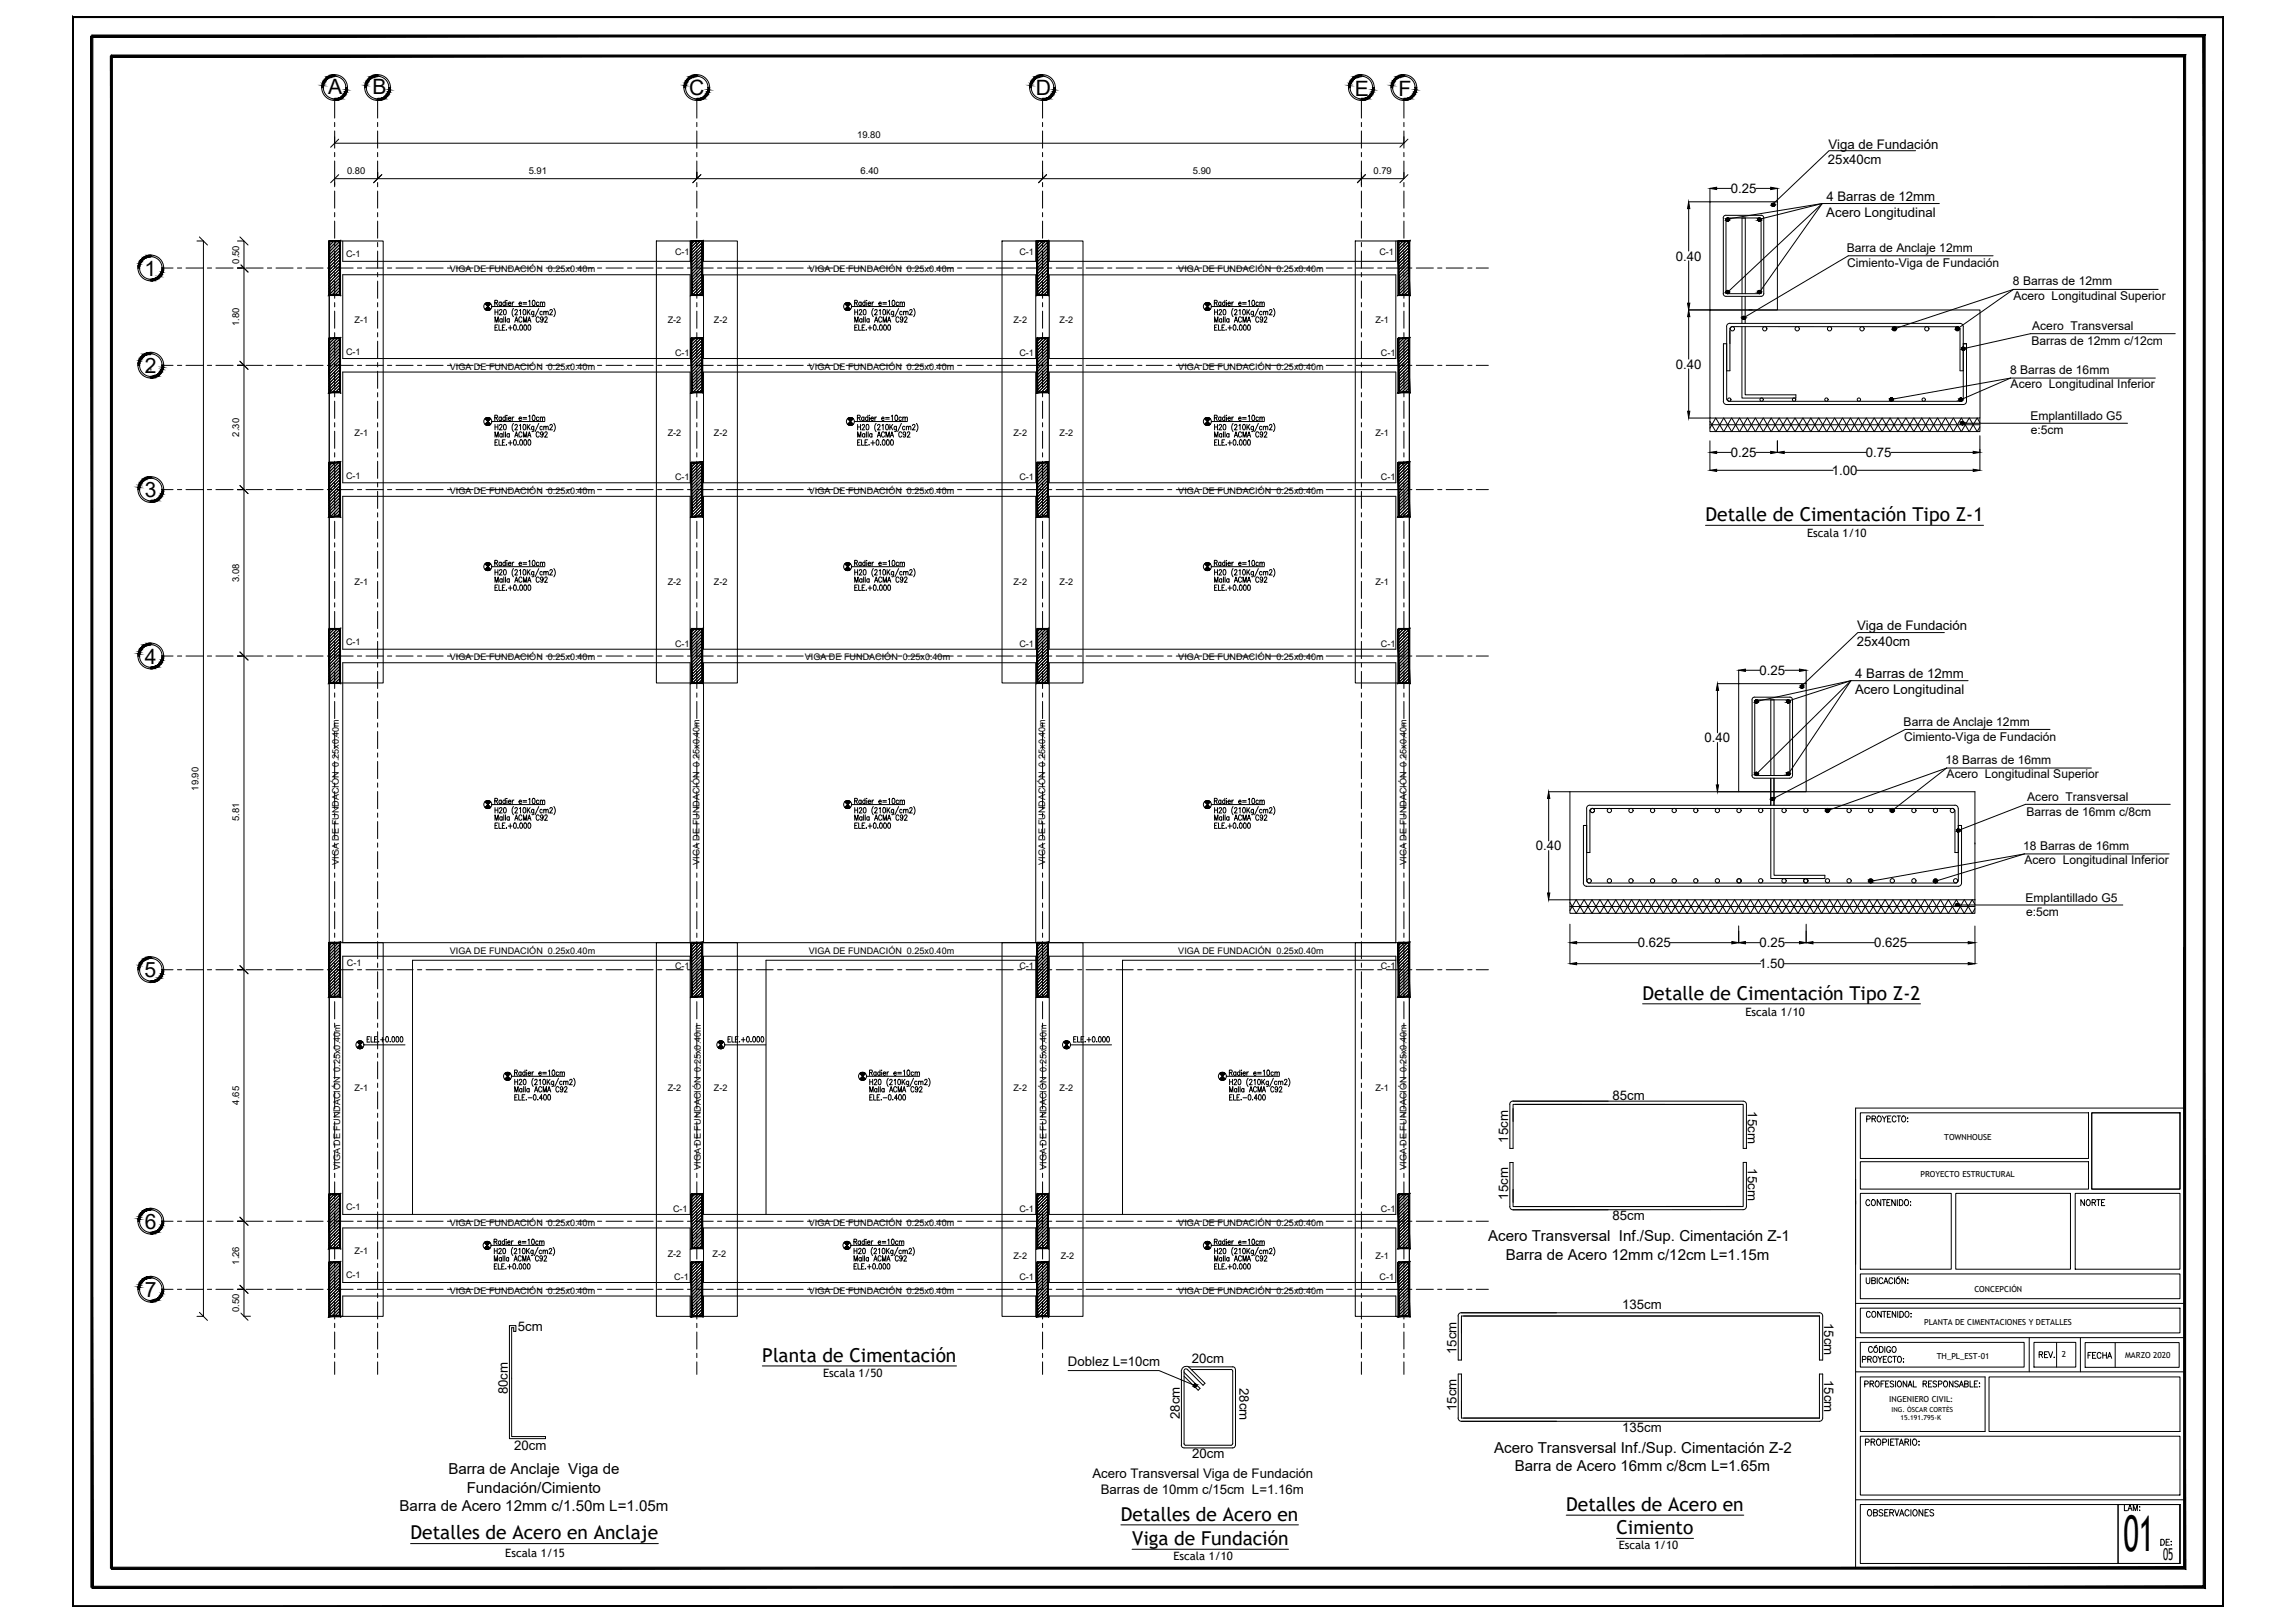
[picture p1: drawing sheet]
<svg xmlns="http://www.w3.org/2000/svg" width="841mm" height="594mm" viewBox="0 0 841 594" stroke-linecap="round" stroke-linejoin="round" font-family="sans-serif">
<defs><g id="words">
<text font-size="18" x="778.2" y="568">01</text>
<g font-size="7.7">
<text x="120.3" y="34.5">A</text>
<text x="136.5" y="34.5">B</text>
<text x="252.6" y="34.9">C</text>
<text x="379.6" y="34.8">D</text>
<text x="496.5" y="35.1">E</text>
<text x="512.4" y="35.1">F</text>
<text x="53" y="101">1</text>
<text x="53.1" y="136.7">2</text>
<text x="53" y="182.2">3</text>
<text x="53" y="243.1">4</text>
<text x="53" y="358">5</text>
<text x="53" y="450.2">6</text>
<text x="53" y="475.1">7</text>
</g>
<g font-size="7">
<text x="625" y="190.8">Detalle de Cimentación Tipo Z-1</text>
<text x="601.9" y="366.1">Detalle de Cimentación Tipo Z-2</text>
<text x="279.4" y="498.7">Planta de Cimentación</text>
<text x="410.8" y="556.9">Detalles de Acero en</text>
<text x="574" y="553.4">Detalles de Acero en</text>
<text x="150.5" y="563.8">Detalles de Acero en Anclaje</text>
<text x="592.4" y="561.9">Cimiento</text>
<text x="414.9" y="565.9">Viga de Fundación</text>
</g>
<text font-size="6" x="792.7" y="571.3">05</text>
<g font-size="5.5">
<text x="545.3" y="454.7">Acero Transversal Inf./Sup. Cimentación Z-1</text>
<text x="551.8" y="461.4">Barra de Acero 12mm c/12cm L=1.15m</text>
<text x="547.5" y="532.2">Acero Transversal Inf./Sup. Cimentación Z-2</text>
<text x="555.1" y="538.9">Barra de Acero 16mm c/8cm L=1.65m</text>
<text x="164.3" y="540">Barra de Anclaje Viga de</text>
<text x="171" y="546.7">Fundación/Cimiento</text>
<text x="146.4" y="553.3">Barra de Acero 12mm c/1.50m L=1.05m</text>
</g>
<g font-size="5.3">
<text x="761.6" y="442.7">NORTE</text>
<text x="746.5" y="498.5">REV.</text>
<text x="764.1" y="498.8">FECHA</text>
<text x="683.3" y="556.3">OBSERVACIONES</text>
<text x="777.5" y="554.6">LAM:</text>
<text x="790.9" y="567.3">DE:</text>
</g>
<g font-size="4.8">
<text x="670" y="54.4">Viga de Fundación</text>
<text x="669.9" y="60.2">25x40cm</text>
<text x="634.3" y="70.7">0.25</text>
<text x="669.3" y="73.6">4 Barras de 12mm</text>
<text x="669.2" y="79.4">Acero Longitudinal</text>
<text x="614.1" y="95.4">0.40</text>
<text x="614.1" y="135">0.40</text>
<text x="634.3" y="167.4">0.25</text>
<text x="683.8" y="167.4">0.75</text>
<text x="671.2" y="174">1.00</text>
<text x="680.6" y="230.8">Viga de Fundación</text>
<text x="680.4" y="236.6">25x40cm</text>
<text x="644.8" y="247.2">0.25</text>
<text x="679.9" y="248.4">4 Barras de 12mm</text>
<text x="679.8" y="254.1">Acero Longitudinal</text>
<text x="624.7" y="271.9">0.40</text>
<text x="562.8" y="311.4">0.40</text>
<text x="600.2" y="347">0.625</text>
<text x="644.8" y="347">0.25</text>
<text x="686.8" y="347">0.625</text>
<text x="644.7" y="354.7">1.50</text>
<text x="590.9" y="403">85cm</text>
<text x="640.5" y="407.1" transform="rotate(90 640.5 407.1)">15cm</text>
<text x="552.7" y="418.5" transform="rotate(-90 552.7 418.5)">15cm</text>
<text x="640.5" y="427.9" transform="rotate(90 640.5 427.9)">15cm</text>
<text x="552.7" y="439.3" transform="rotate(-90 552.7 439.3)">15cm</text>
<text x="590.9" y="446.8">85cm</text>
<text x="594.4" y="479.3">135cm</text>
<text x="668.4" y="484.5" transform="rotate(90 668.4 484.5)">15cm</text>
<text x="189.8" y="487.4">5cm</text>
<text x="533.7" y="496" transform="rotate(-90 533.7 496)">15cm</text>
<text x="391.4" y="500.2">Doblez L=10cm</text>
<text x="436.8" y="499.4">20cm</text>
<text x="454.3" y="508.3" transform="rotate(90 454.3 508.3)">28cm</text>
<text x="668.4" y="505.4" transform="rotate(90 668.4 505.4)">15cm</text>
<text x="186.1" y="510.7" transform="rotate(-90 186.1 510.7)">80cm</text>
<text x="432.3" y="519.8" transform="rotate(-90 432.3 519.8)">28cm</text>
<text x="533.7" y="516.8" transform="rotate(-90 533.7 516.8)">15cm</text>
<text x="594.4" y="524.6">135cm</text>
<text x="188.4" y="531.1">20cm</text>
<text x="436.8" y="534">20cm</text>
<text x="400.3" y="541.3">Acero Transversal Viga de Fundación</text>
<text x="403.4" y="547.1">Barras de 10mm c/15cm L=1.16m</text>
<text x="462.6" y="567.7">85cm</text>
</g>
<g font-size="4.4">
<text x="676.7" y="92.4">Barra de Anclaje 12mm</text>
<text x="676.9" y="97.7">Cimiento-Viga de Fundación</text>
<text x="737.7" y="104.4">8 Barras de 12mm</text>
<text x="737.8" y="109.8">Acero Longitudinal Superior</text>
<text x="744.7" y="121">Acero Transversal</text>
<text x="744.4" y="126.3">Barras de 12mm c/12cm</text>
<text x="736.6" y="136.9">8 Barras de 16mm</text>
<text x="736.8" y="142.3">Acero Longitudinal Inferior</text>
<text x="744.1" y="153.9">Emplantillado G5</text>
<text x="744.2" y="159.1">e:5cm</text>
<text x="697.6" y="265.9">Barra de Anclaje 12mm</text>
<text x="697.7" y="271.2">Cimiento-Viga de Fundación</text>
<text x="712.9" y="279.7">18 Barras de 16mm</text>
<text x="713.4" y="285.1">Acero Longitudinal Superior</text>
<text x="742.9" y="293.4">Acero Transversal</text>
<text x="742.6" y="298.7">Barras de 16mm c/8cm</text>
<text x="741.4" y="311.2">18 Barras de 16mm</text>
<text x="741.9" y="316.6">Acero Longitudinal Inferior</text>
<text x="742.3" y="330.3">Emplantillado G5</text>
<text x="742.5" y="335.6">e:5cm</text>
</g>
<g font-size="4.2">
<text x="662.2" y="196.7">Escala 1/10</text>
<text x="639.6" y="371.9">Escala 1/10</text>
<text x="301.6" y="504.4">Escala 1/50</text>
<text x="593.2" y="567.4">Escala 1/10</text>
<text x="185.2" y="570.1">Escala 1/15</text>
<text x="430" y="571.4">Escala 1/10</text>
</g>
<g font-size="3.5">
<text x="314.1" y="50.7">19.80</text>
<text x="127.2" y="63.7">0.80</text>
<text x="193.8" y="63.7">5.91</text>
<text x="315.3" y="63.7">6.40</text>
<text x="437.1" y="63.7">5.90</text>
<text x="503.3" y="63.7">0.79</text>
<text x="87.6" y="96.6" transform="rotate(-90 87.6 96.6)">0.50</text>
<text x="87.6" y="119.5" transform="rotate(-90 87.6 119.5)">1.80</text>
<text x="87.6" y="159.9" transform="rotate(-90 87.6 159.9)">2.30</text>
<text x="87.6" y="213.1" transform="rotate(-90 87.6 213.1)">3.08</text>
<text x="72.8" y="289.6" transform="rotate(-90 72.8 289.6)">19.90</text>
<text x="87.6" y="300.8" transform="rotate(-90 87.6 300.8)">5.81</text>
<text x="87.6" y="404.5" transform="rotate(-90 87.6 404.5)">4.65</text>
<text x="87.6" y="463.2" transform="rotate(-90 87.6 463.2)">1.26</text>
<text x="87.6" y="480.5" transform="rotate(-90 87.6 480.5)">0.50</text>
</g>
<g font-size="3.3">
<text x="126.8" y="94.2">C-1</text>
<text x="247.4" y="93.2">C-1</text>
<text x="373.5" y="93.2">C-1</text>
<text x="505.5" y="93.2">C-1</text>
<text x="164.8" y="99.8">VIGA DE FUNDACIÓN 0.25x0.40m</text>
<text x="296.4" y="99.8">VIGA DE FUNDACIÓN 0.25x0.40m</text>
<text x="431.8" y="99.8">VIGA DE FUNDACIÓN 0.25x0.40m</text>
<text x="129.9" y="118.2">Z-1</text>
<text x="244.7" y="118.2">Z-2</text>
<text x="261.6" y="118.2">Z-2</text>
<text x="371.4" y="118.2">Z-2</text>
<text x="388.3" y="118.2">Z-2</text>
<text x="504" y="118.2">Z-1</text>
<text x="126.8" y="129.9">C-1</text>
<text x="247.4" y="130.3">C-1</text>
<text x="373.5" y="130.3">C-1</text>
<text x="506" y="130.3">C-1</text>
<text x="164.8" y="135.4">VIGA DE FUNDACIÓN 0.25x0.40m</text>
<text x="296.4" y="135.4">VIGA DE FUNDACIÓN 0.25x0.40m</text>
<text x="431.8" y="135.4">VIGA DE FUNDACIÓN 0.25x0.40m</text>
<text x="129.9" y="159.5">Z-1</text>
<text x="244.7" y="159.5">Z-2</text>
<text x="261.6" y="159.5">Z-2</text>
<text x="371.4" y="159.5">Z-2</text>
<text x="388.3" y="159.5">Z-2</text>
<text x="504" y="159.5">Z-1</text>
<text x="126.8" y="175.4">C-1</text>
<text x="247.4" y="175.9">C-1</text>
<text x="373.5" y="175.9">C-1</text>
<text x="506" y="175.9">C-1</text>
<text x="164.8" y="180.9">VIGA DE FUNDACIÓN 0.25x0.40m</text>
<text x="296.4" y="180.9">VIGA DE FUNDACIÓN 0.25x0.40m</text>
<text x="431.8" y="180.9">VIGA DE FUNDACIÓN 0.25x0.40m</text>
<text x="129.9" y="214.3">Z-1</text>
<text x="244.7" y="214.3">Z-2</text>
<text x="261.6" y="214.3">Z-2</text>
<text x="371.4" y="214.3">Z-2</text>
<text x="388.3" y="214.3">Z-2</text>
<text x="504" y="214.3">Z-1</text>
<text x="126.8" y="236.3">C-1</text>
<text x="247.4" y="236.8">C-1</text>
<text x="373.5" y="236.8">C-1</text>
<text x="506" y="236.8">C-1</text>
<text x="164.8" y="241.9">VIGA DE FUNDACIÓN 0.25x0.40m</text>
<text x="294.9" y="241.9">VIGA DE FUNDACIÓN 0.25x0.40m</text>
<text x="431.8" y="241.9">VIGA DE FUNDACIÓN 0.25x0.40m</text>
<text x="124.1" y="316.7" transform="rotate(-90 124.1 316.7)">VIGA DE FUNDACIÓN 0.25x0.40m</text>
<text x="256.3" y="316.7" transform="rotate(-90 256.3 316.7)">VIGA DE FUNDACIÓN 0.25x0.40m</text>
<text x="383" y="316.7" transform="rotate(-90 383 316.7)">VIGA DE FUNDACIÓN 0.25x0.40m</text>
<text x="515.5" y="316.7" transform="rotate(-90 515.5 316.7)">VIGA DE FUNDACIÓN 0.25x0.40m</text>
<text x="127.1" y="354">C-1</text>
<text x="164.8" y="349.3">VIGA DE FUNDACIÓN 0.25x0.40m</text>
<text x="296.4" y="349.3">VIGA DE FUNDACIÓN 0.25x0.40m</text>
<text x="431.8" y="349.3">VIGA DE FUNDACIÓN 0.25x0.40m</text>
<text x="247.4" y="354.9">C-1</text>
<text x="373.5" y="354.9">C-1</text>
<text x="506" y="354.9">C-1</text>
<text x="129.9" y="399.5">Z-1</text>
<text x="244.7" y="399.5">Z-2</text>
<text x="261.6" y="399.5">Z-2</text>
<text x="371.4" y="399.5">Z-2</text>
<text x="388.3" y="399.5">Z-2</text>
<text x="504" y="399.5">Z-1</text>
<text x="124.6" y="428.5" transform="rotate(-90 124.6 428.5)">VIGA DE FUNDACIÓN 0.25x0.40m</text>
<text x="256.8" y="428.5" transform="rotate(-90 256.8 428.5)">VIGA DE FUNDACIÓN 0.25x0.40m</text>
<text x="383.5" y="428.5" transform="rotate(-90 383.5 428.5)">VIGA DE FUNDACIÓN 0.25x0.40m</text>
<text x="515.4" y="428.5" transform="rotate(-90 515.4 428.5)">VIGA DE FUNDACIÓN 0.25x0.40m</text>
<text x="126.8" y="443.1">C-1</text>
<text x="246.6" y="443.8">C-1</text>
<text x="373.5" y="443.8">C-1</text>
<text x="506" y="443.8">C-1</text>
<text x="164.8" y="448.9">VIGA DE FUNDACIÓN 0.25x0.40m</text>
<text x="296.4" y="448.9">VIGA DE FUNDACIÓN 0.25x0.40m</text>
<text x="431.8" y="448.9">VIGA DE FUNDACIÓN 0.25x0.40m</text>
<text x="129.9" y="459.4">Z-1</text>
<text x="244.7" y="460.4">Z-2</text>
<text x="261.2" y="460.4">Z-2</text>
<text x="371.4" y="461.2">Z-2</text>
<text x="388.7" y="461.2">Z-2</text>
<text x="504" y="461">Z-1</text>
<text x="126.8" y="468">C-1</text>
<text x="164.8" y="473.8">VIGA DE FUNDACIÓN 0.25x0.40m</text>
<text x="247.1" y="468.8">C-1</text>
<text x="296.4" y="473.8">VIGA DE FUNDACIÓN 0.25x0.40m</text>
<text x="373.5" y="468.8">C-1</text>
<text x="431.8" y="473.8">VIGA DE FUNDACIÓN 0.25x0.40m</text>
<text x="505.6" y="468.8">C-1</text>
</g>
<g font-size="3">
<text x="712.5" y="417.7">TOWNHOUSE</text>
<text x="703.7" y="431">PROYECTO ESTRUCTURAL</text>
<text x="723.5" y="473.3">CONCEPCIÓN</text>
<text x="705.1" y="485.5">PLANTA DE CIMENTACIONES Y DETALLES</text>
<text x="709.8" y="497.8">TH_PL_EST-01</text>
<text x="755.6" y="497.1">2</text>
<text x="778.8" y="497.3">MARZO 2020</text>
<text x="692.3" y="513.4">INGENIERO CIVIL:</text>
</g>
<g font-size="2.5">
<text x="693.2" y="517.1">ING. ÒSCAR CORTÈS</text>
<text x="696.5" y="520.1">15.191.795-K</text>
</g>
</g></defs>
<!-- layer: COTAS -->
<g fill="none" stroke="#000" stroke-width=".37">
<path d="M117.9 32.1h.6M122.6 27.4v.6M122.6 36.2v.6M133.7 32.1h.6M138.4 27.4v.6M138.4 36.2v.6M250.7 32.1h.5M255.4 27.4v.6M255.4 36.2v.6M377.3 32.1h.6M382.1 27.4v.6M382.1 36.2v.6"/>
<path d="M494.2 32.1h.5M498.9 27.4v.6M498.9 36.2v.6M509.8 32.1h.5M514.5 27.4v.6M514.5 36.2v.6M122.6 50.1v2.4h391.9v-2.4M702 55.2h-31.7l-21 20M138.4 63.1v2.3M138.4 65.4h-15.8v2.4M382.1 63.1v2.3h-126.7v-2.3v2.3h-117M382.1 63v2.4h116.8v-2.4"/>
<path d="M514.5 63.1v2.3h-15.6v2.4M618.8 76.4v15.5M626.6 69v4.9h-7.8M629.1 69h5.3M638.4 79.8h1.2M643.5 69h5.4M651.3 69v4.9M667.8 74.5l-34.2 32.1M667.8 74.5l-23.6 5.9M667.8 74.5l-22.7 32.1M710.7 74.5h-42.9l-35.3 5.8M50.5 98.2h.6"/>
<path d="M55.3 93.5v.5M72.2 88.3h2.3v393.8h-2.3M87 88.3h2.4v9.9h-2.4h2.4v35.6h-2.4M120.7 88.3h19.7v161.8h-19.7zM240.5 88.3h29.7v161.8h-29.7zM367.2 88.3h29.7v161.8h-29.7zM496.7 88.3h19.8v161.8h-19.8zM618.8 95.5v15.5M730.4 93.7h-53.1l-38.4 22.7M55.3 102.3v.6M618.8 113.5h7.8M618.8 116v15.5"/>
<path d="M640.9 113.5h1.2M737.8 106l-43.6 14.4M737.8 106h53.1M737.8 106l-20.5 14.4M50.5 133.8h.6M55.3 135v.6M55.3 137.9v.6M87 133.8h2.4v45.5M618.8 135.1v15.5M736.8 138.5l-43.7 7.8M736.8 138.5h53.1M736.8 138.5l-18.2 7.9"/>
<path d="M797.1 122.2h-53l-24.6 5.5M618.8 153.1h7.8v5h99v-5M626.6 155.6h99M634.5 153.1l-2.8 5-3-5-2.1 3.7M634.6 153.1l2.9 5 2.8-5M640.4 153.1l2.9 5M643.3 153.1l-2.9 5-2.9-5-2.9 5-2.9-5-2.9 5-2.2-3.8M643.3 153.1l2.9 5M646.1 153.1l-2.8 5M646.2 153.1l2.9 5 2.9-5 2.9 5 2.9-5 2.9 5 2.9-5M654.9 153.1l-2.9 5-2.9-5-2.9 5M654.9 153.1l2.9 5 2.9-5"/>
<path d="M660.7 153.1l2.9 5M663.6 158.1l2.9-5 2.9 5M663.6 153.1l2.9 5 2.9-5M669.4 153.1l2.9 5M672.3 153.1l-2.9 5M672.3 153.1l2.9 5 2.9-5 2.9 5 2.9-5 2.9 5 2.9-5M675.2 153.1l-2.9 5M675.3 153.1l2.8 5 2.9-5M681.1 153.1l2.8 5 2.9-5M686.9 153.1l2.8 5M689.7 153.1l2.9 5M692.6 153.1l-2.9 5"/>
<path d="M692.7 158.1l2.8-5 2.9 5M692.7 153.1l2.8 5 2.9-5M698.5 153.1l2.8 5 2.9-5 2.9 5 2.9-5 2.9 5 2.9-5M701.3 153.1l-2.8 5M701.4 153.1l2.9 5 2.8-5M707.2 153.1l2.9 5 2.8-5M713 153.1l2.8 5M715.9 153.1l2.8 5M718.7 153.1l-2.8 5M718.8 153.1l2.9 5 2.8-5 1.1 1.7M719.1 155h60.6M721.6 153.1l-2.8 5"/>
<path d="M721.7 153.1l2.9 5 1-1.8M725.6 159.6v12.7M50.5 179.3h.6M87 179.3h2.4M89.4 179.3v61h-2.4h2.4v114.9h-2.4h2.4v92.1M626.6 161.5v10.8M629.1 172.3h42.6M629.1 165.7h5.3M643.5 165.7h5.4M651.3 161.5v4.2M653.8 165.7h30.1M680.4 172.3h42.7"/>
<path d="M693 165.7h30.1M55.3 183.4v.6M712.5 231.7h-31.7l-21 20M50.5 240.3h.6M55.3 244.4v.6M629.4 252.9v15.5M637.2 245.4v5h-7.8M639.6 245.5h5.4M648.9 256.3h1.2M654.1 245.5h5.3M661.9 245.4v5M678.3 249.3l-34.2 33.7"/>
<path d="M678.3 249.3l-23.5 7.6M678.3 249.3l-22.6 33.7M721.2 249.3h-42.9l-34.7 7.6M629.4 271.9v15.6M751.2 267.2h-53l-48.6 25.5M567.5 290h7.8M567.5 292.4v15.6M629.4 290h7.8M713.4 281.3l-43.7 15.6M713.4 281.3h53M713.4 281.3l-20 15.6M795.3 294.6h-53l-24.7 9.6"/>
<path d="M567.5 311.5v15.6M723.7 309.1h.1M741.9 312.8l-56.3 9.9M741.9 312.8h53M741.9 312.8l-32.6 9.9M567.5 329.6h7.8v4.9h148.4v-4.9M575.3 332h148.4M575.3 338.5v14.5M577.6 329.6l-2.3 3.9M577.6 329.6l2.9 4.9M580.5 329.6l-2.9 4.9-2.3-4M580.5 334.5l2.9-4.9 2.9 4.9"/>
<path d="M580.5 329.6l2.9 4.9 2.9-4.9M586.4 329.6l2.8 4.9M589.2 329.6l-2.9 4.9M589.2 329.6l2.9 4.9 2.9-4.9 2.9 4.9 2.9-4.9 2.9 4.9 2.9-4.9M592.1 329.6l-2.9 4.9M592.2 329.6l2.8 4.9 2.9-4.9M598 329.6l2.8 4.9 2.9-4.9 2.9 4.9M606.6 329.6l3 4.9 2.8-4.9M612.5 329.6l2.8 4.9M615.3 329.6l-2.9 4.9-2.9-4.9-2.9 4.9M615.4 329.6l2.8 4.9 2.9-4.9 2.9 4.9 2.9-4.9 2.9 4.9 2.9-4.9M618.2 329.6l-2.8 4.9"/>
<path d="M618.3 329.6l2.9 4.9 2.8-4.9M624.1 329.6l2.9 4.9 2.8-4.9 2.9 4.9M632.8 329.6l2.8 4.9M635.6 329.6l-2.8 4.9M635.7 334.5l2.8-4.9 2.9 4.9M635.7 329.6l2.9 4.9 2.8-4.9M637.2 339.1v6.2M641.5 329.6l2.9 4.9M644.3 329.6l-2.8 4.9M644.4 329.6l2.9 4.9 2.9-4.9 2.8 4.9M653 329.6l-2.8 4.9-3-4.9-2.8 4.9M653.1 329.6l2.9 4.9 2.8-4.9"/>
<path d="M658.9 329.6l2.9 4.9M661.8 329.6l-2.9 4.9-2.9-4.9-2.9 4.9M661.8 329.6l2.9 4.9 2.9-4.9 2.9 4.9M661.9 338.5v6.8M664.6 329.6l-2.8 4.9M664.7 329.6l2.9 4.9 2.9-4.9M670.5 329.6l2.9 4.9 2.9-4.9 2.9 4.9 2.9-4.9M679.2 329.6l-2.9 4.9-2.9-4.9-2.9 4.9M679.2 329.6l2.9 4.9M682.1 329.6l2.9 4.9 2.9-4.9M685 329.6l-2.9 4.9M685 329.6l2.9 4.9"/>
<path d="M687.9 329.6l2.9 4.9M690.8 329.6l-2.9 4.9M690.8 329.6l2.9 4.9 2.9-4.9 2.9 4.9 2.9-4.9 2.9 4.9 2.9-4.9M699.5 329.6l-2.9 4.9-2.9-4.9-2.9 4.9M699.6 329.6l2.8 4.9 2.9-4.9M705.4 329.6l2.8 4.9M708.2 334.5l2.9-4.9 2.9 4.9M708.2 329.6l3 4.9 2.8-4.9M714 329.6l2.9 4.9M716.9 329.6l-2.9 4.9M717 329.6l2.8 4.9 2.9-4.9 1 1.7M717.3 331.5h60.6"/>
<path d="M719.8 329.6l-2.8 4.9M719.9 329.6l2.9 4.9 .9-1.7M723.7 339.2l.1 13.8M50.5 355.2h.6M55.3 359.3v.6M120.7 345.3h19.7v136.8h-19.7zM240.5 345.3h29.7v136.8h-29.7zM367.2 345.3h29.7v136.8h-29.7zM496.7 345.3h19.8v136.8h-19.8zM577.8 353h67.4M577.8 345.3h22.6M612.1 345.3h22.6"/>
<path d="M639.6 345.3h5.4M653.9 353h67.4M654.1 345.3h5.3M664.4 345.3h22.5M698.7 345.3h22.6M50.5 447.3h.6M55.3 451.4v.6M87 447.3h2.4M89.4 447.3v24.9h-2.4h2.4v9.9M50.5 472.2h.6M55.3 476.3v.6M89.4 482.1h2.4"/>
<path d="M391.4 502h33.3l13.2 5.5"/>
<circle cx="122.6" cy="32.1" r="4.7"/>
<circle cx="122.6" cy="32.1" r="4.1"/>
<circle cx="138.4" cy="32.1" r="4.7"/>
<circle cx="138.4" cy="32.1" r="4.1"/>
<circle cx="255.3" cy="32.1" r="4.7"/>
<circle cx="255.3" cy="32.1" r="4.1"/>
<circle cx="382" cy="32.1" r="4.7"/>
<circle cx="382" cy="32.1" r="4.1"/>
<circle cx="498.9" cy="32.1" r="4.7"/>
<circle cx="498.9" cy="32.1" r="4.1"/>
<circle cx="514.5" cy="32.1" r="4.7"/>
<circle cx="514.5" cy="32.1" r="4.1"/>
<circle cx="649.8" cy="75" r=".57"/>
<circle cx="55.3" cy="98.1" r="4.7"/>
<circle cx="55.3" cy="98.1" r="4.1"/>
<circle cx="633.1" cy="80.4" r=".57"/>
<circle cx="644.8" cy="80.4" r=".57"/>
<circle cx="633.1" cy="107" r=".57"/>
<circle cx="639" cy="116.4" r=".57"/>
<circle cx="644.8" cy="107" r=".57"/>
<circle cx="55.3" cy="133.8" r="4.7"/>
<circle cx="55.3" cy="133.8" r="4.1"/>
<circle cx="694.2" cy="120.4" r=".57"/>
<circle cx="717.3" cy="120.4" r=".57"/>
<circle cx="719.4" cy="127.7" r=".57"/>
<circle cx="693.1" cy="146.2" r=".57"/>
<circle cx="718.5" cy="146.4" r=".57"/>
<circle cx="719.1" cy="155" r=".57"/>
<circle cx="55.3" cy="179.3" r="4.7"/>
<circle cx="55.3" cy="179.3" r="4.1"/>
<circle cx="55.3" cy="240.3" r="4.7"/>
<circle cx="55.3" cy="240.3" r="4.1"/>
<circle cx="643.6" cy="256.9" r=".57"/>
<circle cx="655.3" cy="256.9" r=".57"/>
<circle cx="660.3" cy="251.5" r=".57"/>
<circle cx="643.6" cy="283.4" r=".57"/>
<circle cx="649.5" cy="292.6" r=".57"/>
<circle cx="655.3" cy="283.4" r=".57"/>
<circle cx="669.7" cy="296.9" r=".57"/>
<circle cx="693.4" cy="296.9" r=".57"/>
<circle cx="717.6" cy="304.1" r=".57"/>
<circle cx="685.6" cy="322.7" r=".57"/>
<circle cx="709.2" cy="322.7" r=".57"/>
<circle cx="717.3" cy="331.4" r=".57"/>
<circle cx="55.3" cy="355.2" r="4.7"/>
<circle cx="55.3" cy="355.2" r="4.1"/>
<circle cx="55.3" cy="447.3" r="4.7"/>
<circle cx="55.3" cy="447.3" r="4.1"/>
<circle cx="55.3" cy="472.2" r="4.7"/>
<circle cx="55.3" cy="472.2" r="4.1"/>
</g>
<!-- layer: EJES -->
<g fill="none" stroke="#000" stroke-width=".37">
<path d="M122.6 36.8v6.5M138.4 36.8v6.5M255.4 36.8v6.5M382.1 36.8v6.5M498.9 36.8v6.5M514.5 36.8v6.5M122.6 44.8v1.6M122.6 48v6.3M122.6 55.8v1.6M122.6 59v6.3M138.4 44.8v1.6M138.4 48v6.3"/>
<path d="M138.4 55.8v1.6M138.4 59v6.3M255.4 44.8v1.6M255.4 48v6.3M255.4 55.8v1.6M255.4 59v6.3M382.1 44.8v1.6M382.1 48v6.3M382.1 55.8v1.6M382.1 59v6.3M498.9 44.8v1.6M498.9 48v6.3"/>
<path d="M498.9 55.8v1.6M498.9 59v6.3M514.5 44.8v1.6M514.5 48v6.3M514.5 55.8v1.6M514.5 59v6.3M122.6 66.8v1.6M122.6 70v6.2M122.6 77.9v1.5M138.4 66.8v1.6M138.4 70v6.2M138.4 77.9v1.5"/>
<path d="M255.4 66.8v1.6M255.4 70v6.2M255.4 77.9v1.5M382.1 66.8v1.6M382.1 70v6.2M382.1 77.9v1.5M498.9 66.8v1.6M498.9 70v6.2M498.9 77.9v1.5M514.5 66.8v1.6M514.5 70v6.2M514.5 77.9v1.5"/>
<path d="M60 98.2h3.4M65 98.2h1.6M68.2 98.2h6.2M76 98.2h1.6M79.1 98.2h6.3M87 98.2h1.6M90.1 98.2h6.3M98 98.2h1.6M101.1 98.2h6.3M109 98.2h1.6M112.1 98.2h6.3M120 98.2h1.5"/>
<path d="M122.6 81v6.2M122.6 88.8v1.6M122.6 91.9v6.4M122.6 99.8v1.6M123.1 98.2h6.3M131 98.2h1.5M134.1 98.2h6.3M138.4 81v6.2M138.4 88.8v1.6M138.4 91.9v6.4M138.4 99.8v1.6M142 98.2h1.6"/>
<path d="M145.1 98.2h6.3M153 98.2h1.6M156.1 98.2h6.3M164 98.2h1.5M167.1 98.2h6.3M175 98.2h1.5M178.1 98.2h6.3M186 98.2h1.5M189.1 98.2h6.3M197 98.2h1.5M200.1 98.2h6.3M207.9 98.2h1.6"/>
<path d="M211.1 98.2h6.3M218.9 98.2h1.6M222.1 98.2h6.3M230 98.2h1.5M233.1 98.2h6.3M241 98.2h1.5M244.1 98.2h6.3M251.9 98.2h1.6M255.1 98.2h6.3M255.4 81v6.2M255.4 88.8v1.6M255.4 91.9v6.4"/>
<path d="M255.4 99.8v1.6M262.9 98.2h1.6M266.1 98.2h6.3M273.9 98.2h1.6M277.1 98.2h6.2M284.9 98.2h1.6M288.1 98.2h6.2M295.9 98.2h1.6M299.1 98.2h6.3M306.9 98.2h1.6M310 98.2h6.4M317.9 98.2h1.6"/>
<path d="M321.1 98.2h6.2M328.9 98.2h1.6M332.1 98.2h6.2M339.9 98.2h1.6M343.1 98.2h6.2M350.9 98.2h1.6M354 98.2h6.3M361.9 98.2h1.6M365 98.2h6.3M372.9 98.2h1.6M376 98.2h6.3M382.1 81v6.2"/>
<path d="M382.1 88.8v1.6M382.1 91.9v6.4M382.1 99.8v1.6M383.9 98.2h1.5M387.1 98.2h6.2M394.9 98.2h1.6M398 98.2h6.3M405.9 98.2h1.6M409 98.2h6.3M416.9 98.2h1.6M420 98.2h6.3M427.9 98.2h1.5"/>
<path d="M431 98.2h6.3M438.9 98.2h1.5M442 98.2h6.3M449.9 98.2h1.5M453 98.2h6.3M460.9 98.2h1.5M464 98.2h6.3M471.8 98.2h1.6M475 98.2h6.3M482.9 98.2h1.5M486 98.2h6.3M493.9 98.2h1.5"/>
<path d="M497 98.2h6.3M498.9 81v6.2M498.9 88.8v1.6M498.9 91.9v6.4M498.9 99.8v1.6M504.9 98.2h1.5M508 98.2h6.3M514.5 81v6.2M514.5 88.8v1.6M514.5 91.9v6.4M514.5 99.8v1.6M515.8 98.2h1.6"/>
<path d="M519 98.2h6.3M526.8 98.2h1.6M530 98.2h6.3M537.8 98.2h1.6M541 98.2h4.4M122.6 103v6.3M122.6 110.8v1.6M122.6 114v6.2M138.4 103v6.3M138.4 110.8v1.6M138.4 114v6.2M255.4 103v6.3"/>
<path d="M255.4 110.8v1.6M255.4 114v6.2M382.1 103v6.3M382.1 110.8v1.6M382.1 114v6.2M498.9 103v6.3M498.9 110.8v1.6M498.9 114v6.2M514.5 103v6.3M514.5 110.8v1.6M514.5 114v6.2M60 133.8h3.4"/>
<path d="M65 133.8h1.6M68.2 133.8h6.2M76 133.8h1.6M79.1 133.8h6.3M87 133.8h1.6M90.1 133.8h6.3M98 133.8h1.6M101.1 133.8h6.3M109 133.8h1.6M112.1 133.8h6.3M120 133.8h1.5M122.6 121.8v1.6"/>
<path d="M122.6 125v6.2M122.6 132.8v1.6M122.6 136v6.2M123.1 133.8h6.3M131 133.8h1.5M134.1 133.8h6.3M138.4 121.8v1.6M138.4 125v6.2M138.4 132.8v1.6M138.4 136v6.2M142 133.8h1.6M145.1 133.8h6.3"/>
<path d="M153 133.8h1.6M156.1 133.8h6.3M164 133.8h1.5M167.1 133.8h6.3M175 133.8h1.5M178.1 133.8h6.3M186 133.8h1.5M189.1 133.8h6.3M197 133.8h1.5M200.1 133.8h6.3M207.9 133.8h1.6M211.1 133.8h6.3"/>
<path d="M218.9 133.8h1.6M222.1 133.8h6.3M230 133.8h1.5M233.1 133.8h6.3M241 133.8h1.5M244.1 133.8h6.3M251.9 133.8h1.6M255.1 133.8h6.3M255.4 121.8v1.6M255.4 125v6.2M255.4 132.8v1.6M255.4 136v6.2"/>
<path d="M262.9 133.8h1.6M266.1 133.8h6.3M273.9 133.8h1.6M277.1 133.8h6.2M284.9 133.8h1.6M288.1 133.8h6.2M295.9 133.8h1.6M299.1 133.8h6.3M306.9 133.8h1.6M310 133.8h6.4M317.9 133.8h1.6M321.1 133.8h6.2"/>
<path d="M328.9 133.8h1.6M332.1 133.8h6.2M339.9 133.8h1.6M343.1 133.8h6.2M350.9 133.8h1.6M354 133.8h6.3M361.9 133.8h1.6M365 133.8h6.3M372.9 133.8h1.6M376 133.8h6.3M382.1 121.8v1.6M382.1 125v6.2"/>
<path d="M382.1 132.8v1.6M382.1 136v6.2M383.9 133.8h1.5M387.1 133.8h6.2M394.9 133.8h1.6M398 133.8h6.3M405.9 133.8h1.6M409 133.8h6.3M416.9 133.8h1.6M420 133.8h6.3M427.9 133.8h1.5M431 133.8h6.3"/>
<path d="M438.9 133.8h1.5M442 133.8h6.3M449.9 133.8h1.5M453 133.8h6.3M460.9 133.8h1.5M464 133.8h6.3M471.8 133.8h1.6M475 133.8h6.3M482.9 133.8h1.5M486 133.8h6.3M493.9 133.8h1.5M497 133.8h6.3"/>
<path d="M498.9 121.8v1.6M498.9 125v6.2M498.9 132.8v1.6M498.9 136v6.2M504.9 133.8h1.5M508 133.8h6.3M514.5 121.8v1.6M514.5 125v6.2M514.5 132.8v1.6M514.5 136v6.2M515.8 133.8h1.6M519 133.8h6.3"/>
<path d="M526.8 133.8h1.6M530 133.8h6.3M537.8 133.8h1.6M541 133.8h4.4M122.6 143.8v1.6M122.6 146.9v6.3M122.6 154.8v1.6M122.6 157.9v6.3M138.4 143.8v1.6M138.4 146.9v6.3M138.4 154.8v1.6M138.4 157.9v6.3"/>
<path d="M255.4 143.8v1.6M255.4 146.9v6.3M255.4 154.8v1.6M255.4 157.9v6.3M382.1 143.8v1.6M382.1 146.9v6.3M382.1 154.8v1.6M382.1 157.9v6.3M498.9 143.8v1.6M498.9 146.9v6.3M498.9 154.8v1.6M498.9 157.9v6.3"/>
<path d="M514.5 143.8v1.6M514.5 146.9v6.3M514.5 154.8v1.6M514.5 157.9v6.3M60 179.3h3.4M65 179.3h1.6M68.2 179.3h6.2M76 179.3h1.6M79.1 179.3h6.3M87 179.3h1.6M90.1 179.3h6.3M98 179.3h1.6"/>
<path d="M101.1 179.3h6.3M109 179.3h1.6M112.1 179.3h6.3M120 179.3h1.5M122.6 165.8v1.6M122.6 169v6.2M122.6 176.8v1.6M122.6 180v6.2M123.1 179.3h6.3M131 179.3h1.5M134.1 179.3h6.3M138.4 165.8v1.6"/>
<path d="M138.4 169v6.2M138.4 176.8v1.6M138.4 180v6.2M142 179.3h1.6M145.1 179.3h6.3M153 179.3h1.6M156.1 179.3h6.3M164 179.3h1.5M167.1 179.3h6.3M175 179.3h1.5M178.1 179.3h6.3M186 179.3h1.5"/>
<path d="M189.1 179.3h6.3M197 179.3h1.5M200.1 179.3h6.3M207.9 179.3h1.6M211.1 179.3h6.3M218.9 179.3h1.6M222.1 179.3h6.3M230 179.3h1.5M233.1 179.3h6.3M241 179.3h1.5M244.1 179.3h6.3M251.9 179.3h1.6"/>
<path d="M255.1 179.3h6.3M255.4 165.8v1.6M255.4 169v6.2M255.4 176.8v1.6M255.4 180v6.2M262.9 179.3h1.6M266.1 179.3h6.3M273.9 179.3h1.6M277.1 179.3h6.2M284.9 179.3h1.6M288.1 179.3h6.2M295.9 179.3h1.6"/>
<path d="M299.1 179.3h6.3M306.9 179.3h1.6M310 179.3h6.4M317.9 179.3h1.6M321.1 179.3h6.2M328.9 179.3h1.6M332.1 179.3h6.2M339.9 179.3h1.6M343.1 179.3h6.2M350.9 179.3h1.6M354 179.3h6.3M361.9 179.3h1.6"/>
<path d="M365 179.3h6.3M372.9 179.3h1.6M376 179.3h6.3M382.1 165.8v1.6M382.1 169v6.2M382.1 176.8v1.6M382.1 180v6.2M383.9 179.3h1.5M387.1 179.3h6.2M394.9 179.3h1.6M398 179.3h6.3M405.9 179.3h1.6"/>
<path d="M409 179.3h6.3M416.9 179.3h1.6M420 179.3h6.3M427.9 179.3h1.5M431 179.3h6.3M438.9 179.3h1.5M442 179.3h6.3M449.9 179.3h1.5M453 179.3h6.3M460.9 179.3h1.5M464 179.3h6.3M471.8 179.3h1.6"/>
<path d="M475 179.3h6.3M482.9 179.3h1.5M486 179.3h6.3M493.9 179.3h1.5M497 179.3h6.3M498.9 165.8v1.6M498.9 169v6.2M498.9 176.8v1.6M498.9 180v6.2M504.9 179.3h1.5M508 179.3h6.3M514.5 165.8v1.6"/>
<path d="M514.5 169v6.2M514.5 176.8v1.6M514.5 180v6.2M515.8 179.3h1.6M519 179.3h6.3M526.8 179.3h1.6M530 179.3h6.3M537.8 179.3h1.6M541 179.3h4.4M122.6 187.8v1.6M122.6 190.9v6.3M122.6 198.8v1.6"/>
<path d="M138.4 187.8v1.6M138.4 190.9v6.3M138.4 198.8v1.6M255.4 187.8v1.6M255.4 190.9v6.3M255.4 198.8v1.6M382.1 187.8v1.6M382.1 190.9v6.3M382.1 198.8v1.6M498.9 187.8v1.6M498.9 190.9v6.3M498.9 198.8v1.6"/>
<path d="M514.5 187.8v1.6M514.5 190.9v6.3M514.5 198.8v1.6M122.6 201.9v6.3M122.6 209.8v1.6M122.6 212.9v6.3M138.4 201.9v6.3M138.4 209.8v1.6M138.4 212.9v6.3M255.4 201.9v6.3M255.4 209.8v1.6M255.4 212.9v6.3"/>
<path d="M382.1 201.9v6.3M382.1 209.8v1.6M382.1 212.9v6.3M498.9 201.9v6.3M498.9 209.8v1.6M498.9 212.9v6.3M514.5 201.9v6.3M514.5 209.8v1.6M514.5 212.9v6.3M122.6 220.8v1.5M122.6 223.9v6.3M122.6 231.8v1.5"/>
<path d="M122.6 234.9v6.3M138.4 220.8v1.5M138.4 223.9v6.3M138.4 231.8v1.5M138.4 234.9v6.3M255.4 220.8v1.5M255.4 223.9v6.3M255.4 231.8v1.5M255.4 234.9v6.3M382.1 220.8v1.5M382.1 223.9v6.3M382.1 231.8v1.5"/>
<path d="M382.1 234.9v6.3M498.9 220.8v1.5M498.9 223.9v6.3M498.9 231.8v1.5M498.9 234.9v6.3M514.5 220.8v1.5M514.5 223.9v6.3M514.5 231.8v1.5M514.5 234.9v6.3M60 240.3h3.4M65 240.3h1.6M68.2 240.3h6.2"/>
<path d="M76 240.3h1.6M79.1 240.3h6.3M87 240.3h1.6M90.1 240.3h6.3M98 240.3h1.6M101.1 240.3h6.3M109 240.3h1.6M112.1 240.3h6.3M120 240.3h1.5M122.6 242.8v1.5M122.6 245.9v6.3M122.6 253.8v1.6"/>
<path d="M122.6 256.9v6.3M123.1 240.3h6.3M131 240.3h1.5M134.1 240.3h6.3M138.4 242.8v1.5M138.4 245.9v6.3M138.4 253.8v1.6M138.4 256.9v6.3M142 240.3h1.6M145.1 240.3h6.3M153 240.3h1.6M156.1 240.3h6.3"/>
<path d="M164 240.3h1.5M167.1 240.3h6.3M175 240.3h1.5M178.1 240.3h6.3M186 240.3h1.5M189.1 240.3h6.3M197 240.3h1.5M200.1 240.3h6.3M207.9 240.3h1.6M211.1 240.3h6.3M218.9 240.3h1.6M222.1 240.3h6.3"/>
<path d="M230 240.3h1.5M233.1 240.3h6.3M241 240.3h1.5M244.1 240.3h6.3M251.9 240.3h1.6M255.1 240.3h6.3M255.4 242.8v1.5M255.4 245.9v6.3M255.4 253.8v1.6M255.4 256.9v6.3M262.9 240.3h1.6M266.1 240.3h6.3"/>
<path d="M273.9 240.3h1.6M277.1 240.3h6.2M284.9 240.3h1.6M288.1 240.3h6.2M295.9 240.3h1.6M299.1 240.3h6.3M306.9 240.3h1.6M310 240.3h6.4M317.9 240.3h1.6M321.1 240.3h6.2M328.9 240.3h1.6M332.1 240.3h6.2"/>
<path d="M339.9 240.3h1.6M343.1 240.3h6.2M350.9 240.3h1.6M354 240.3h6.3M361.9 240.3h1.6M365 240.3h6.3M372.9 240.3h1.6M376 240.3h6.3M382.1 242.8v1.5M382.1 245.9v6.3M382.1 253.8v1.6M382.1 256.9v6.3"/>
<path d="M383.9 240.3h1.5M387.1 240.3h6.2M394.9 240.3h1.6M398 240.3h6.3M405.9 240.3h1.6M409 240.3h6.3M416.9 240.3h1.6M420 240.3h6.3M427.9 240.3h1.5M431 240.3h6.3M438.9 240.3h1.5M442 240.3h6.3"/>
<path d="M449.9 240.3h1.5M453 240.3h6.3M460.9 240.3h1.5M464 240.3h6.3M471.8 240.3h1.6M475 240.3h6.3M482.9 240.3h1.5M486 240.3h6.3M493.9 240.3h1.5M497 240.3h6.3M498.9 242.8v1.5M498.9 245.9v6.3"/>
<path d="M498.9 253.8v1.6M498.9 256.9v6.3M504.9 240.3h1.5M508 240.3h6.3M514.5 242.8v1.5M514.5 245.9v6.3M514.5 253.8v1.6M514.5 256.9v6.3M515.8 240.3h1.6M519 240.3h6.3M526.8 240.3h1.6M530 240.3h6.3"/>
<path d="M537.8 240.3h1.6M541 240.3h4.4M122.6 264.8v1.5M122.6 267.9v6.3M122.6 275.8v1.5M122.6 278.9v6.3M138.4 264.8v1.5M138.4 267.9v6.3M138.4 275.8v1.5M138.4 278.9v6.3M255.4 264.8v1.5M255.4 267.9v6.3"/>
<path d="M255.4 275.8v1.5M255.4 278.9v6.3M382.1 264.8v1.5M382.1 267.9v6.3M382.1 275.8v1.5M382.1 278.9v6.3M498.9 264.8v1.5M498.9 267.9v6.3M498.9 275.8v1.5M498.9 278.9v6.3M514.5 264.8v1.5M514.5 267.9v6.3"/>
<path d="M514.5 275.8v1.5M514.5 278.9v6.3M122.6 286.8v1.5M122.6 289.9v6.3M122.6 297.8v1.5M138.4 286.8v1.5M138.4 289.9v6.3M138.4 297.8v1.5M255.4 286.8v1.5M255.4 289.9v6.3M255.4 297.8v1.5M382.1 286.8v1.5"/>
<path d="M382.1 289.9v6.3M382.1 297.8v1.5M498.9 286.8v1.5M498.9 289.9v6.3M498.9 297.8v1.5M514.5 286.8v1.5M514.5 289.9v6.3M514.5 297.8v1.5M122.6 300.9v6.3M122.6 308.7v1.6M122.6 311.9v6.3M122.6 319.7v1.6"/>
<path d="M138.4 300.9v6.3M138.4 308.7v1.6M138.4 311.9v6.3M138.4 319.7v1.6M255.4 300.9v6.3M255.4 308.7v1.6M255.4 311.9v6.3M255.4 319.7v1.6M382.1 300.9v6.3M382.1 308.7v1.6M382.1 311.9v6.3M382.1 319.7v1.6"/>
<path d="M498.9 300.9v6.3M498.9 308.7v1.6M498.9 311.9v6.3M498.9 319.7v1.6M514.5 300.9v6.3M514.5 308.7v1.6M514.5 311.9v6.3M514.5 319.7v1.6M122.6 322.9v6.3M122.6 330.8v1.5M122.6 333.9v6.3M138.4 322.9v6.3"/>
<path d="M138.4 330.8v1.5M138.4 333.9v6.3M255.4 322.9v6.3M255.4 330.8v1.5M255.4 333.9v6.3M382.1 322.9v6.3M382.1 330.8v1.5M382.1 333.9v6.3M498.9 322.9v6.3M498.9 330.8v1.5M498.9 333.9v6.3M514.5 322.9v6.3"/>
<path d="M514.5 330.8v1.5M514.5 333.9v6.3M60 355.2h3.4M65 355.2h1.6M68.2 355.2h6.2M76 355.2h1.6M79.1 355.2h6.3M87 355.2h1.6M90.1 355.2h6.3M98 355.2h1.6M101.1 355.2h6.3M109 355.2h1.6"/>
<path d="M112.1 355.2h6.3M120 355.2h1.5M122.6 341.8v1.5M122.6 344.9v6.3M122.6 352.7v1.6M122.6 355.9v6.3M123.1 355.2h6.3M131 355.2h1.5M134.1 355.2h6.3M138.4 341.8v1.5M138.4 344.9v6.3M138.4 352.7v1.6"/>
<path d="M138.4 355.9v6.3M142 355.2h1.6M145.1 355.2h6.3M153 355.2h1.6M156.1 355.2h6.3M164 355.2h1.5M167.1 355.2h6.3M175 355.2h1.5M178.1 355.2h6.3M186 355.2h1.5M189.1 355.2h6.3M197 355.2h1.5"/>
<path d="M200.1 355.2h6.3M207.9 355.2h1.6M211.1 355.2h6.3M218.9 355.2h1.6M222.1 355.2h6.3M230 355.2h1.5M233.1 355.2h6.3M241 355.2h1.5M244.1 355.2h6.3M251.9 355.2h1.6M255.1 355.2h6.3M255.4 341.8v1.5"/>
<path d="M255.4 344.9v6.3M255.4 352.7v1.6M255.4 355.9v6.3M262.9 355.2h1.6M266.1 355.2h6.3M273.9 355.2h1.6M277.1 355.2h6.2M284.9 355.2h1.6M288.1 355.2h6.2M295.9 355.2h1.6M299.1 355.2h6.3M306.9 355.2h1.6"/>
<path d="M310 355.2h6.4M317.9 355.2h1.6M321.1 355.2h6.2M328.9 355.2h1.6M332.1 355.2h6.2M339.9 355.2h1.6M343.1 355.2h6.2M350.9 355.2h1.6M354 355.2h6.3M361.9 355.2h1.6M365 355.2h6.3M372.9 355.2h1.6"/>
<path d="M376 355.2h6.3M382.1 341.8v1.5M382.1 344.9v6.3M382.1 352.7v1.6M382.1 355.9v6.3M383.9 355.2h1.5M387.1 355.2h6.2M394.9 355.2h1.6M398 355.2h6.3M405.9 355.2h1.6M409 355.2h6.3M416.9 355.2h1.6"/>
<path d="M420 355.2h6.3M427.9 355.2h1.5M431 355.2h6.3M438.9 355.2h1.5M442 355.2h6.3M449.9 355.2h1.5M453 355.2h6.3M460.9 355.2h1.5M464 355.2h6.3M471.8 355.2h1.6M475 355.2h6.3M482.9 355.2h1.5"/>
<path d="M486 355.2h6.3M493.9 355.2h1.5M497 355.2h6.3M498.9 341.8v1.5M498.9 344.9v6.3M498.9 352.7v1.6M498.9 355.9v6.3M504.9 355.2h1.5M508 355.2h6.3M514.5 341.8v1.5M514.5 344.9v6.3M514.5 352.7v1.6"/>
<path d="M514.5 355.9v6.3M515.8 355.2h1.6M519 355.2h6.3M526.8 355.2h1.6M530 355.2h6.3M537.8 355.2h1.6M541 355.2h4.4M122.6 363.7v1.6M122.6 366.9v6.3M122.6 374.7v1.6M122.6 377.9v6.3M138.4 363.7v1.6"/>
<path d="M138.4 366.9v6.3M138.4 374.7v1.6M138.4 377.9v6.3M255.4 363.7v1.6M255.4 366.9v6.3M255.4 374.7v1.6M255.4 377.9v6.3M382.1 363.7v1.6M382.1 366.9v6.3M382.1 374.7v1.6M382.1 377.9v6.3M498.9 363.7v1.6"/>
<path d="M498.9 366.9v6.3M498.9 374.7v1.6M498.9 377.9v6.3M514.5 363.7v1.6M514.5 366.9v6.3M514.5 374.7v1.6M514.5 377.9v6.3M122.6 385.7v1.6M122.6 388.9v6.2M122.6 396.7v1.6M122.6 399.9v6.2M138.4 385.7v1.6"/>
<path d="M138.4 388.9v6.2M138.4 396.7v1.6M138.4 399.9v6.2M255.4 385.7v1.6M255.4 388.9v6.2M255.4 396.7v1.6M255.4 399.9v6.2M382.1 385.7v1.6M382.1 388.9v6.2M382.1 396.7v1.6M382.1 399.9v6.2M498.9 385.7v1.6"/>
<path d="M498.9 388.9v6.2M498.9 396.7v1.6M498.9 399.9v6.2M514.5 385.7v1.6M514.5 388.9v6.2M514.5 396.7v1.6M514.5 399.9v6.2M122.6 407.7v1.6M122.6 410.8v6.4M122.6 418.7v1.6M138.4 407.7v1.6M138.4 410.8v6.4"/>
<path d="M138.4 418.7v1.6M255.4 407.7v1.6M255.4 410.8v6.4M255.4 418.7v1.6M382.1 407.7v1.6M382.1 410.8v6.4M382.1 418.7v1.6M498.9 407.7v1.6M498.9 410.8v6.4M498.9 418.7v1.6M514.5 407.7v1.6M514.5 410.8v6.4"/>
<path d="M514.5 418.7v1.6M122.6 421.9v6.3M122.6 429.7v1.6M122.6 432.9v6.2M138.4 421.9v6.3M138.4 429.7v1.6M138.4 432.9v6.2M255.4 421.9v6.3M255.4 429.7v1.6M255.4 432.9v6.2M382.1 421.9v6.3M382.1 429.7v1.6"/>
<path d="M382.1 432.9v6.2M498.9 421.9v6.3M498.9 429.7v1.6M498.9 432.9v6.2M514.5 421.9v6.3M514.5 429.7v1.6M514.5 432.9v6.2M60 447.3h3.4M65 447.3h1.6M68.2 447.3h6.2M76 447.3h1.6M79.1 447.3h6.3"/>
<path d="M87 447.3h1.6M90.1 447.3h6.3M98 447.3h1.6M101.1 447.3h6.3M109 447.3h1.6M112.1 447.3h6.3M120 447.3h1.5M122.6 440.7v1.6M122.6 443.9v6.2M122.6 451.7v1.6M122.6 454.8v6.3M123.1 447.3h6.3"/>
<path d="M131 447.3h1.5M134.1 447.3h6.3M138.4 440.7v1.6M138.4 443.9v6.2M138.4 451.7v1.6M138.4 454.8v6.3M142 447.3h1.6M145.1 447.3h6.3M153 447.3h1.6M156.1 447.3h6.3M164 447.3h1.5M167.1 447.3h6.3"/>
<path d="M175 447.3h1.5M178.1 447.3h6.3M186 447.3h1.5M189.1 447.3h6.3M197 447.3h1.5M200.1 447.3h6.3M207.9 447.3h1.6M211.1 447.3h6.3M218.9 447.3h1.6M222.1 447.3h6.3M230 447.3h1.5M233.1 447.3h6.3"/>
<path d="M241 447.3h1.5M244.1 447.3h6.3M251.9 447.3h1.6M255.1 447.3h6.3M255.4 440.7v1.6M255.4 443.9v6.2M255.4 451.7v1.6M255.4 454.8v6.3M262.9 447.3h1.6M266.1 447.3h6.3M273.9 447.3h1.6M277.1 447.3h6.2"/>
<path d="M284.9 447.3h1.6M288.1 447.3h6.2M295.9 447.3h1.6M299.1 447.3h6.3M306.9 447.3h1.6M310 447.3h6.4M317.9 447.3h1.6M321.1 447.3h6.2M328.9 447.3h1.6M332.1 447.3h6.2M339.9 447.3h1.6M343.1 447.3h6.2"/>
<path d="M350.9 447.3h1.6M354 447.3h6.3M361.9 447.3h1.6M365 447.3h6.3M372.9 447.3h1.6M376 447.3h6.3M382.1 440.7v1.6M382.1 443.9v6.2M382.1 451.7v1.6M382.1 454.8v6.3M383.9 447.3h1.5M387.1 447.3h6.2"/>
<path d="M394.9 447.3h1.6M398 447.3h6.3M405.9 447.3h1.6M409 447.3h6.3M416.9 447.3h1.6M420 447.3h6.3M427.9 447.3h1.5M431 447.3h6.3M438.9 447.3h1.5M442 447.3h6.3M449.9 447.3h1.5M453 447.3h6.3"/>
<path d="M460.9 447.3h1.5M464 447.3h6.3M471.8 447.3h1.6M475 447.3h6.3M482.9 447.3h1.5M486 447.3h6.3M493.9 447.3h1.5M497 447.3h6.3M498.9 440.7v1.6M498.9 443.9v6.2M498.9 451.7v1.6M498.9 454.8v6.3"/>
<path d="M504.9 447.3h1.5M508 447.3h6.3M514.5 440.7v1.6M514.5 443.9v6.2M514.5 451.7v1.6M514.5 454.8v6.3M515.8 447.3h1.6M519 447.3h6.3M526.8 447.3h1.6M530 447.3h6.3M537.8 447.3h1.6M541 447.3h4.4"/>
<path d="M60 472.2h3.4M65 472.2h1.6M68.2 472.2h6.2M76 472.2h1.6M79.1 472.2h6.3M87 472.2h1.6M90.1 472.2h6.3M98 472.2h1.6M101.1 472.2h6.3M109 472.2h1.6M112.1 472.2h6.3M120 472.2h1.5"/>
<path d="M122.6 462.7v1.6M122.6 465.8v6.3M122.6 473.7v1.6M122.6 476.8v6.3M123.1 472.2h6.3M131 472.2h1.5M134.1 472.2h6.3M138.4 462.7v1.6M138.4 465.8v6.3M138.4 473.7v1.6M138.4 476.8v6.3M142 472.2h1.6"/>
<path d="M145.1 472.2h6.3M153 472.2h1.6M156.1 472.2h6.3M164 472.2h1.5M167.1 472.2h6.3M175 472.2h1.5M178.1 472.2h6.3M186 472.2h1.5M189.1 472.2h6.3M197 472.2h1.5M200.1 472.2h6.3M207.9 472.2h1.6"/>
<path d="M211.1 472.2h6.3M218.9 472.2h1.6M222.1 472.2h6.3M230 472.2h1.5M233.1 472.2h6.3M241 472.2h1.5M244.1 472.2h6.3M251.9 472.2h1.6M255.1 472.2h6.3M255.4 462.7v1.6M255.4 465.8v6.3M255.4 473.7v1.6"/>
<path d="M255.4 476.8v6.3M262.9 472.2h1.6M266.1 472.2h6.3M273.9 472.2h1.6M277.1 472.2h6.2M284.9 472.2h1.6M288.1 472.2h6.2M295.9 472.2h1.6M299.1 472.2h6.3M306.9 472.2h1.6M310 472.2h6.4M317.9 472.2h1.6"/>
<path d="M321.1 472.2h6.2M328.9 472.2h1.6M332.1 472.2h6.2M339.9 472.2h1.6M343.1 472.2h6.2M350.9 472.2h1.6M354 472.2h6.3M361.9 472.2h1.6M365 472.2h6.3M372.9 472.2h1.6M376 472.2h6.3M382.1 462.7v1.6"/>
<path d="M382.1 465.8v6.3M382.1 473.7v1.6M382.1 476.8v6.3M383.9 472.2h1.5M387.1 472.2h6.2M394.9 472.2h1.6M398 472.2h6.3M405.9 472.2h1.6M409 472.2h6.3M416.9 472.2h1.6M420 472.2h6.3M427.9 472.2h1.5"/>
<path d="M431 472.2h6.3M438.9 472.2h1.5M442 472.2h6.3M449.9 472.2h1.5M453 472.2h6.3M460.9 472.2h1.5M464 472.2h6.3M471.8 472.2h1.6M475 472.2h6.3M482.9 472.2h1.5M486 472.2h6.3M493.9 472.2h1.5"/>
<path d="M497 472.2h6.3M498.9 462.7v1.6M498.9 465.8v6.3M498.9 473.7v1.6M498.9 476.8v6.3M504.9 472.2h1.5M508 472.2h6.3M514.5 462.7v1.6M514.5 465.8v6.3M514.5 473.7v1.6M514.5 476.8v6.3M515.8 472.2h1.6"/>
<path d="M519 472.2h6.3M526.8 472.2h1.6M530 472.2h6.3M537.8 472.2h1.6M541 472.2h4.4M122.6 484.7v1.6M122.6 487.8v6.3M122.6 495.7v1.5M122.6 498.8v4.6M138.4 484.7v1.6M138.4 487.8v6.3M138.4 495.7v1.5"/>
<path d="M138.4 498.8v4.6M255.4 484.7v1.6M255.4 487.8v6.3M255.4 495.7v1.5M255.4 498.8v4.6M382.1 484.7v1.6M382.1 487.8v6.3M382.1 495.7v1.5M382.1 498.8v4.6M498.9 484.7v1.6M498.9 487.8v6.3M498.9 495.7v1.5"/>
<path d="M498.9 498.8v4.6M514.5 484.7v1.6M514.5 487.8v6.3M514.5 495.7v1.5M514.5 498.8v4.6"/>
</g>
<!-- layer: VIGAS -->
<g fill="none" stroke="#000" stroke-width=".37">
<path d="M120.7 88.3v393.8h4.9v-7.4h127.3v7.4h4.9v-7.4h121.8v7.4h4.9v-7.4h127v7.4h5v-393.8M125.6 88.3v7.4h127.3v-7.4h4.9v7.4h121.8v-7.4h4.9v7.4h127v-7.4M512 88.3h4.9M125.6 100.6h127.3v30.7h-127.3zM257.8 100.7h121.8v30.6h-121.8zM384.5 100.7h127v30.6h-127zM125.6 136.3h127.3v40.5h-127.3zM257.8 136.3h121.8v40.5h-121.8zM384.5 136.3h127v40.5h-127zM125.6 181.8h127.3v56h-127.3zM257.8 181.8h121.8v56h-121.8zM384.5 181.8h127v56h-127z"/>
<path d="M125.6 242.7h127.3v102.6h-127.3zM257.8 242.7h121.8v102.6h-121.8zM384.5 242.7h127v102.6h-127zM125.6 350.2h127.3v94.6h-127.3zM384.5 350.2h127v94.6h-127zM125.6 449.7h127.3v20h-127.3zM379.6 444.8v-94.6h-121.8v94.6h123.8M379.6 449.7v20h-121.8v-20h123.8M384.5 449.7h127v20h-127zM120.7 482.1h3.9"/>
</g>
<!-- layer: 0 -->
<g fill="none" stroke="#000" stroke-width=".37">
<path d="M124.1 51l-2.9 2.9M516 51l-3 2.9M124.1 64l-2.9 2.9M139.9 64l-3 2.9M256.8 64l-2.9 2.9M383.5 64l-2.9 2.9M500.4 63.9l-3 3M516 64l-3 2.9M73.1 86.8l2.9 2.9M87.9 96.7l3 3M87.9 86.8l3 2.9M87.9 132.3l3 3"/>
<path d="M87.9 177.8l3 3M87.9 238.8l3 3M87.9 353.7l3 3M87.9 445.8l3 3M87.9 470.7l3 3M73.1 480.7l2.9 2.9M87.9 480.6l3 3"/>
</g>
<!-- layer: COTAS -->
<g fill="#fff" stroke="#fff" stroke-width=".37">
<path d="M84.9 206.3v7h3zM84.9 206.3h3v7z"/>
<path d="M84.9 112.6v6.7h3zM84.9 112.6h3v6.7z"/>
<path d="M84.9 153.1v6.9h3zM84.9 153.1h3v6.9z"/>
<path d="M84.9 294.5v6.4h3zM84.9 294.5h3v6.4z"/>
<path d="M84.9 397.7v7h3zM84.9 397.7h3v7z"/>
<path d="M84.9 456.4v6.7h3zM84.9 456.4h3v6.7z"/>
<path d="M70 280.9v8.6h3.1zM70 280.9h3.1v8.6z"/>
<path d="M127 60.9v3.1l7-3.1zM127 64l7-3.1v3.1z"/>
<path d="M193.7 60.9v3.1l6.4-3.1zM193.7 64l6.4-3.1v3.1z"/>
<path d="M315.3 60.9v3.1l6.9-3.1zM315.3 64l6.9-3.1v3.1z"/>
<path d="M437 60.9v3l6.9-3zM437 63.9l6.9-3v3z"/>
<path d="M503.2 60.9v3.1l7-3.1zM503.2 64l7-3.1v3.1z"/>
<path d="M84.9 473.7v6.9h3zM84.9 473.7h3v6.9z"/>
<path d="M84.9 89.7v7h3zM84.9 89.7h3v7z"/>
<path d="M314.2 47.9v3.1l8.6-3.1zM314.2 51l8.6-3.1v3.1z"/>
</g>
<g fill="#000" stroke="#000" stroke-width=".37">
<path d="M121.8 27.5l.8-.1zM122.6 36.5h1.6l-.8 .2zM137.6 27.5l.8-.1zM138.4 36.5h1.6l-.8 .2zM139.1 36.2h1.7zM254.6 27.5l.8-.1zM255.4 36.5h1.6l-.8 .2zM256.1 36.2h1.6zM381.2 27.5l.9-.1zM382.1 36.5h1.6l-.8 .2zM498.1 27.5l.8-.1zM498.9 36.5h1.6l-.8 .2z"/>
<path d="M499.6 36.2h1.7zM513.7 27.5l.8-.1zM514.5 36.5h1.6l-.8 .2zM618.8 73.9l.5 2.5h-.9zM626.6 69l2.5-.4v.8zM648.9 68.6l2.4 .4-2.4 .4zM649.6 75.5h.4zM54.4 93.5h.9zM632.9 81h.4zM644.6 80.9h.4zM55.3 102.6h1.6l-.8 .2zM618.4 111h.9l-.5 2.5z"/>
<path d="M618.8 113.5l.5 2.5h-.9zM632.9 107.5h.4zM638.9 117h.4zM644.6 107.5h.4zM54.4 129.2l.9-.1zM55.3 138.2h1.6l-.8 .2zM694 120.9h.4zM717.1 120.9h.4zM719.2 128.2h.4zM618.4 150.6h.9l-.5 2.5zM693 146.8h.3zM718.4 146.9h.4z"/>
<path d="M718.9 155.5h.5zM719 154.5h.3zM54.4 174.7l.9-.1zM626.6 172.3l2.5-.4v.8zM626.6 165.7l2.5-.4v.8zM648.9 165.3l2.4 .4-2.4 .4zM651.3 165.7l2.5-.4v.8zM723.1 171.9l2.5 .4-2.5 .4zM723.1 165.3l2.5 .4-2.5 .4zM55.3 183.7h1.6l-.8 .2zM54.4 235.6l.9-.1zM55.3 244.7h1.6l-.8 .2z"/>
<path d="M629.4 250.4l.4 2.5h-.9zM637.2 245.5l2.4-.4v.8zM643.5 257.4h.3zM655.2 257.4h.3zM659.4 245.1l2.5 .4-2.5 .4zM660.1 252h.4zM567.5 290l.4 2.4h-.8zM628.9 287.5h.9l-.4 2.5zM643.5 284h.3zM649.4 293.2h.4zM655.2 284h.3zM669.5 297.4h.4z"/>
<path d="M693.2 297.4h.4zM717.4 304.7h.4zM567.1 327.1h.8l-.4 2.5zM685.4 323.3h.4zM685.4 322.2h.3zM709.1 323.3h.4zM717.1 332h.4zM717.2 330.9h.3zM54.4 350.5h.9zM55.3 359.6h1.6l-.8 .2zM575.3 353l2.5-.4v.8zM575.3 345.3l2.5-.5v.9z"/>
<path d="M634.7 344.8l2.5 .5-2.5 .4zM637.2 345.3l2.4-.5v.9zM659.4 344.8l2.5 .5-2.5 .4zM661.9 345.3l2.5-.4v.8zM721.3 352.6l2.5 .4-2.5 .4zM721.3 344.9l2.4 .4-2.4 .4zM54.4 442.6h.9zM55.3 451.7h1.6l-.8 .2zM54.4 467.6l.9-.1zM55.3 476.6h1.6l-.8 .2z"/>
<path d="M118 31.3l.6 .1zM118 31.3l.6 .1z"/>
<path d="M118 31.4l.5 .7 .1-.7zM118 31.4l.5 .7h-.6z"/>
<path d="M118.2 30.7l.4 .6 .1-.6zM118.2 30.7l.4 .6h-.6z"/>
<path d="M118.2 30.5l.5 .2 .1-.2zM118.2 30.5l.5 .2h-.5z"/>
<path d="M118.4 30.1l.4 .4 .2-.4zM118.4 30.1l.4 .4h-.6z"/>
<path d="M118.5 29.8l.5 .3 .3-.3zM118.5 29.8l.5 .3h-.6z"/>
<path d="M118.7 29.5l.6 .3 .2-.3zM118.7 29.5l.6 .3h-.8z"/>
<path d="M119 29.1l.5 .4 .3-.4zM119 29.1l.5 .4h-.8z"/>
<path d="M119.2 29h.8zM119 29.1h.8z"/>
<path d="M119.5 28.5l.5 .5 .6-.5zM119.5 28.5l.5 .5h-.8z"/>
<path d="M119.6 28.5h1zM119.6 28.5h1z"/>
<path d="M120 28.2l.6 .3 .6-.3zM119.6 28.5l.4-.3 .6 .3z"/>
<path d="M120.3 28h1.6zM120.3 28h1.7z"/>
<path d="M120.3 28l.9 .2 .7-.2zM120 28.2l.3-.2 .9 .2z"/>
<path d="M121.8 27.5l.8 .2v-.2zM121 27.7l.8-.2 .8 .2z"/>
<path d="M121 27.7l1.6 .3v-.3zM120.4 28l.6-.3 1.6 .3z"/>
<path d="M120.4 28h2.2zM120.3 28h1.7z"/>
<path d="M122.6 36.5v.2h.8zM122.6 36.7h.8z"/>
<path d="M122.6 36.2l1.6 .3 .7-.3zM122.6 36.2l1.6 .3h-1.6z"/>
<path d="M123.2 36.2h1.8zM122.6 36.2h2.3z"/>
<path d="M123.4 36.2h1.6zM123.2 36.2h1.8z"/>
<path d="M124 36l1 .2 .3-.2zM123.4 36.2l.6-.2 1 .2z"/>
<path d="M124.6 35.7l.7 .3 .3-.3zM124 36l.6-.3 .7 .3z"/>
<path d="M124.7 35.7h1zM124.7 35.7h.9z"/>
<path d="M125.3 35.3l.4 .4 .4-.4zM124.7 35.7l.6-.4 .4 .4z"/>
<path d="M125.4 35.1h.8zM125.3 35.3h.8z"/>
<path d="M125.8 34.8l.4 .3 .3-.3zM125.8 34.8l.4 .3h-.8z"/>
<path d="M126 34.5l.5 .3 .2-.3zM126 34.5l.5 .3h-.7z"/>
<path d="M126.2 34.2l.5 .3 .1-.3zM126.2 34.2l.5 .3h-.7z"/>
<path d="M126.4 33.7l.4 .5 .2-.5zM126.4 33.7l.4 .5h-.6z"/>
<path d="M126.5 33.5l.5 .2 .1-.2zM126.5 33.5l.5 .2h-.6z"/>
<path d="M126.7 32.9l.4 .6 .2-.6zM126.7 32.9l.4 .6h-.6z"/>
<path d="M126.7 32.8h.6zM126.7 32.8l.6 .1z"/>
<path d="M126.7 32.1l.6 .7v-.7zM126.7 32.1l.6 .7h-.6z"/>
<path d="M133.8 31.4l.5 .7v-.7zM133.8 31.4l.5 .7h-.6z"/>
<path d="M133.8 31.3h.6zM133.8 31.3l.5 .1z"/>
<path d="M133.9 30.7l.5 .6 .1-.6zM133.9 30.7l.5 .6h-.6z"/>
<path d="M134 30.5l.5 .2 .1-.2zM134 30.5l.5 .2h-.6z"/>
<path d="M134.2 30.1l.4 .4 .2-.4zM134.2 30.1l.4 .4h-.6z"/>
<path d="M134.3 29.8l.5 .3 .2-.3zM134.3 29.8l.5 .3h-.6z"/>
<path d="M134.5 29.5l.5 .3 .3-.3zM134.5 29.5l.5 .3h-.7z"/>
<path d="M134.8 29.1l.5 .4 .3-.4zM134.8 29.1l.5 .4h-.8z"/>
<path d="M134.9 29h.9zM134.9 29l.7 .1z"/>
<path d="M135.3 28.5l.5 .5 .6-.5zM135.3 28.5l.5 .5h-.9z"/>
<path d="M135.4 28.5h1zM135.4 28.5h1z"/>
<path d="M135.8 28.2l.6 .3 .6-.3zM135.4 28.5l.4-.3 .6 .3z"/>
<path d="M136 28l1 .2 .7-.2zM135.8 28.2l.2-.2 1 .2z"/>
<path d="M136.1 28h1.7zM136 28h1.7z"/>
<path d="M137.6 27.5l.8 .2v-.2zM136.8 27.7l.8-.2 .8 .2z"/>
<path d="M136.8 27.7l1.6 .3v-.3zM136.1 28l.7-.3 1.6 .3z"/>
<path d="M136.1 28h2.3zM136.1 28h1.7z"/>
<path d="M138.4 36.5v.2h.8zM138.4 36.7h.8z"/>
<path d="M138.4 36.2l1.6 .3 .6-.3zM138.4 36.2l1.6 .3h-1.6z"/>
<path d="M139 36.2h1.8zM138.4 36.2h2.2z"/>
<path d="M139.8 36l1 .2 .3-.2zM139.1 36.2l.7-.2 1 .2zM139 36.2h1.8z"/>
<path d="M140.4 35.7l.7 .3 .3-.3zM139.8 36l.6-.3 .7 .3z"/>
<path d="M140.5 35.7h1zM140.5 35.7h.9z"/>
<path d="M141.1 35.3l.4 .4 .4-.4zM140.5 35.7l.6-.4 .4 .4z"/>
<path d="M141.2 35.1h.8zM141.2 35.1l.7 .2z"/>
<path d="M141.6 34.8l.4 .3 .3-.3zM141.6 34.8l.4 .3h-.8z"/>
<path d="M141.8 34.5l.5 .3 .2-.3zM141.8 34.5l.5 .3h-.7z"/>
<path d="M142 34.2l.5 .3 .1-.3zM142 34.2l.5 .3h-.7z"/>
<path d="M142.2 33.7l.4 .5 .2-.5zM142.2 33.7l.4 .5h-.6z"/>
<path d="M142.3 33.5l.5 .2 .1-.2zM142.3 33.5l.5 .2h-.6z"/>
<path d="M142.5 32.8l.5 .1zM142.5 32.8l.5 .1z"/>
<path d="M142.5 32.9l.4 .6 .1-.6zM142.5 32.9l.4 .6h-.6z"/>
<path d="M142.5 32.1l.5 .7 .1-.7zM142.5 32.1l.5 .7h-.5z"/>
<path d="M250.7 31.4l.5 .7 .1-.7zM250.7 31.4l.5 .7h-.5z"/>
<path d="M250.7 31.3h.6zM250.7 31.3l.6 .1z"/>
<path d="M250.9 30.7l.4 .6 .2-.6zM250.9 30.7l.4 .6h-.6z"/>
<path d="M251 30.5l.5 .2 .1-.2zM251 30.5l.5 .2h-.6z"/>
<path d="M251.2 30.1l.4 .4 .2-.4zM251.2 30.1l.4 .4h-.6z"/>
<path d="M251.3 29.8l.5 .3 .2-.3zM251.3 29.8l.5 .3h-.6z"/>
<path d="M251.5 29.5l.5 .3 .2-.3zM251.5 29.5l.5 .3h-.7z"/>
<path d="M251.8 29.1l.4 .4 .4-.4zM251.8 29.1l.4 .4h-.7z"/>
<path d="M251.9 29h.8zM251.9 29l.7 .1z"/>
<path d="M252.3 28.5l.4 .5 .6-.5zM252.3 28.5l.4 .5h-.8z"/>
<path d="M252.3 28.5h1.1zM252.3 28.5h1z"/>
<path d="M252.7 28.2l.7 .3 .6-.3zM252.3 28.5l.4-.3 .7 .3z"/>
<path d="M253 28h1.6zM253 28h1.8z"/>
<path d="M253 28l1 .2 .6-.2zM252.7 28.2l.3-.2 1 .2z"/>
<path d="M254.6 27.5l.8 .2v-.2zM253.7 27.7l.9-.2 .8 .2z"/>
<path d="M253.7 27.7l1.7 .3v-.3zM253.1 28l.6-.3 1.7 .3z"/>
<path d="M253.1 28h2.3zM253 28h1.8z"/>
<path d="M255.4 36.5v.2h.8zM255.4 36.7h.8z"/>
<path d="M255.4 36.2l1.6 .3 .6-.3zM255.4 36.2l1.6 .3h-1.6z"/>
<path d="M255.9 36.2h1.8zM255.4 36.2h2.2z"/>
<path d="M256.8 36l.9 .2 .3-.2zM256.1 36.2l.7-.2 .9 .2zM255.9 36.2h1.8z"/>
<path d="M257.4 35.7h1zM257.3 35.7h1.1z"/>
<path d="M257.3 35.7l.7 .3 .4-.3zM256.8 36l.5-.3 .7 .3z"/>
<path d="M258 35.3l.4 .4 .4-.4zM257.4 35.7l.6-.4 .4 .4z"/>
<path d="M258.1 35.1h.9zM258.1 35.1l.7 .2z"/>
<path d="M258.5 34.8l.5 .3 .2-.3zM258.5 34.8l.5 .3h-.9z"/>
<path d="M258.7 34.5l.5 .3 .3-.3zM258.7 34.5l.5 .3h-.7z"/>
<path d="M259 34.2l.5 .3 .1-.3zM259 34.2l.5 .3h-.8z"/>
<path d="M259.2 33.7l.4 .5 .2-.5zM259.2 33.7l.4 .5h-.6z"/>
<path d="M259.2 33.5l.6 .2v-.2zM259.2 33.5l.6 .2h-.6z"/>
<path d="M259.4 32.8l.6 .1zM259.4 32.8l.6 .1z"/>
<path d="M259.4 32.9l.4 .6 .2-.6zM259.4 32.9l.4 .6h-.6z"/>
<path d="M259.5 32.1l.5 .7 .1-.7zM259.5 32.1l.5 .7h-.6z"/>
<path d="M377.4 31.3l.6 .1zM377.4 31.3l.6 .1z"/>
<path d="M377.4 31.4l.5 .7 .1-.7zM377.4 31.4l.5 .7h-.6z"/>
<path d="M377.6 30.7l.4 .6 .2-.6zM377.6 30.7l.4 .6h-.6z"/>
<path d="M377.6 30.5l.6 .2v-.2zM377.6 30.5l.6 .2h-.6z"/>
<path d="M377.8 30.1l.4 .4 .3-.4zM377.8 30.1l.4 .4h-.6z"/>
<path d="M378 29.8l.5 .3 .2-.3zM378 29.8l.5 .3h-.7z"/>
<path d="M378.2 29.5l.5 .3 .2-.3zM378.2 29.5l.5 .3h-.7z"/>
<path d="M378.4 29.1l.5 .4 .4-.4zM378.4 29.1l.5 .4h-.7z"/>
<path d="M378.6 29h.8zM378.4 29.1h.9z"/>
<path d="M379 28.5l.4 .5 .6-.5zM379 28.5l.4 .5h-.8z"/>
<path d="M379 28.5h1zM379 28.5h1z"/>
<path d="M379.4 28.2l.6 .3 .6-.3zM379 28.5l.4-.3 .6 .3z"/>
<path d="M379.7 28h1.6zM379.7 28h1.8z"/>
<path d="M379.7 28l.9 .2 .7-.2zM379.4 28.2l.3-.2 .9 .2z"/>
<path d="M381.2 27.5l.9 .2v-.2zM380.4 27.7l.8-.2 .9 .2z"/>
<path d="M380.4 27.7l1.7 .3v-.3zM379.8 28l.6-.3 1.7 .3z"/>
<path d="M379.8 28h2.3zM379.7 28h1.8z"/>
<path d="M382.1 36.5v.2h.8zM382.1 36.7h.8z"/>
<path d="M382.1 36.2l1.6 .3 .6-.3zM382.1 36.2l1.6 .3h-1.6z"/>
<path d="M382.7 36.2h1.7zM382.1 36.2h2.2z"/>
<path d="M382.8 36.2h1.6zM382.7 36.2h1.7z"/>
<path d="M383.5 36l.9 .2 .3-.2zM382.8 36.2l.7-.2 .9 .2z"/>
<path d="M384 35.7l.7 .3 .4-.3zM383.5 36l.5-.3 .7 .3z"/>
<path d="M384.1 35.7h1zM384.1 35.7h1z"/>
<path d="M384.7 35.3l.4 .4 .4-.4zM384.1 35.7l.6-.4 .4 .4z"/>
<path d="M384.9 35.1h.8zM384.7 35.3h.8z"/>
<path d="M385.2 34.8l.5 .3 .2-.3zM385.2 34.8l.5 .3h-.8z"/>
<path d="M385.4 34.5l.5 .3 .2-.3zM385.4 34.5l.5 .3h-.7z"/>
<path d="M385.6 34.2l.5 .3 .1-.3zM385.6 34.2l.5 .3h-.7z"/>
<path d="M385.8 33.7l.4 .5 .3-.5zM385.8 33.7l.4 .5h-.6z"/>
<path d="M385.9 33.5l.6 .2v-.2zM385.9 33.5l.6 .2h-.7z"/>
<path d="M386.1 32.9l.4 .6 .2-.6zM386.1 32.9l.4 .6h-.6z"/>
<path d="M386.1 32.8h.6zM386.1 32.8l.6 .1z"/>
<path d="M386.2 32.1l.5 .7 .1-.7zM386.2 32.1l.5 .7h-.6z"/>
<path d="M494.2 31.3l.6 .1zM494.2 31.3l.6 .1z"/>
<path d="M494.2 31.4l.5 .7 .1-.7zM494.2 31.4l.5 .7h-.5z"/>
<path d="M494.4 30.7l.4 .6 .2-.6zM494.4 30.7l.4 .6h-.6z"/>
<path d="M494.5 30.5l.5 .2 .1-.2zM494.5 30.5l.5 .2h-.6z"/>
<path d="M494.7 30.1l.4 .4 .2-.4zM494.7 30.1l.4 .4h-.6z"/>
<path d="M494.8 29.8l.5 .3 .2-.3zM494.8 29.8l.5 .3h-.6z"/>
<path d="M495 29.5l.5 .3 .2-.3zM495 29.5l.5 .3h-.7z"/>
<path d="M495.3 29.1l.4 .4 .4-.4zM495.3 29.1l.4 .4h-.7z"/>
<path d="M495.4 29h.8zM495.4 29l.7 .1z"/>
<path d="M495.9 28.5l.3 .5 .6-.5zM495.9 28.5l.3 .5h-.8z"/>
<path d="M495.9 28.5h1zM495.9 28.5h.9z"/>
<path d="M496.3 28.2l.6 .3 .6-.3zM495.9 28.5l.4-.3 .6 .3z"/>
<path d="M496.5 28h1.7zM496.5 28h1.8z"/>
<path d="M496.5 28l1 .2 .7-.2zM496.3 28.2l.2-.2 1 .2z"/>
<path d="M498.1 27.5l.8 .2v-.2zM497.3 27.7l.8-.2 .8 .2z"/>
<path d="M497.3 27.7l1.6 .3v-.3zM496.7 28l.6-.3 1.6 .3z"/>
<path d="M496.7 28h2.2zM496.5 28h1.8z"/>
<path d="M498.9 36.5v.2h.8zM498.9 36.7h.8z"/>
<path d="M498.9 36.2l1.6 .3 .6-.3zM498.9 36.2l1.6 .3h-1.6z"/>
<path d="M499.5 36.2h1.8zM498.9 36.2h2.2z"/>
<path d="M500.3 36l1 .2 .2-.2zM499.6 36.2l.7-.2 1 .2zM499.5 36.2h1.8z"/>
<path d="M500.9 35.7l.6 .3 .4-.3zM500.3 36l.6-.3 .6 .3z"/>
<path d="M501 35.7h.9zM500.9 35.7h1z"/>
<path d="M501.6 35.3l.3 .4 .5-.4zM501 35.7l.6-.4 .3 .4z"/>
<path d="M501.7 35.1h.8zM501.7 35.1l.7 .2z"/>
<path d="M502.1 34.8l.4 .3 .3-.3zM502.1 34.8l.4 .3h-.8z"/>
<path d="M502.3 34.5l.5 .3 .2-.3zM502.3 34.5l.5 .3h-.7z"/>
<path d="M502.5 34.2l.5 .3 .1-.3zM502.5 34.2l.5 .3h-.7z"/>
<path d="M502.7 33.7l.4 .5 .2-.5zM502.7 33.7l.4 .5h-.6z"/>
<path d="M502.8 33.5l.5 .2 .1-.2zM502.8 33.5l.5 .2h-.6z"/>
<path d="M502.9 32.9l.5 .6 .1-.6zM502.9 32.9l.5 .6h-.6z"/>
<path d="M503 32.8h.6zM503 32.8l.5 .1z"/>
<path d="M503 32.1l.6 .7v-.7zM503 32.1l.6 .7h-.6z"/>
<path d="M509.8 31.3l.6 .1zM509.8 31.3l.6 .1z"/>
<path d="M509.8 31.4l.5 .7 .1-.7zM509.8 31.4l.5 .7h-.5z"/>
<path d="M510 30.7l.4 .6 .2-.6zM510 30.7l.4 .6h-.6z"/>
<path d="M510 30.5l.6 .2 .1-.2zM510 30.5l.6 .2h-.6z"/>
<path d="M510.2 30.1l.5 .4 .2-.4zM510.2 30.1l.5 .4h-.7z"/>
<path d="M510.4 29.8l.5 .3 .2-.3zM510.4 29.8l.5 .3h-.7z"/>
<path d="M510.6 29.5l.5 .3 .2-.3zM510.6 29.5l.5 .3h-.7z"/>
<path d="M510.9 29.1l.4 .4 .4-.4zM510.9 29.1l.4 .4h-.7z"/>
<path d="M511 29h.8zM511 29l.7 .1z"/>
<path d="M511.4 28.5l.4 .5 .6-.5zM511.4 28.5l.4 .5h-.8z"/>
<path d="M511.4 28.5h1.1zM511.4 28.5h1z"/>
<path d="M511.9 28.2l.6 .3 .5-.3zM511.4 28.5l.5-.3 .6 .3z"/>
<path d="M512.1 28h1.7zM512.1 28h1.8z"/>
<path d="M512.1 28l.9 .2 .8-.2zM511.9 28.2l.2-.2 .9 .2z"/>
<path d="M513.7 27.5l.8 .2v-.2zM512.9 27.7l.8-.2 .8 .2z"/>
<path d="M512.9 27.7l1.6 .3v-.3zM512.2 28l.7-.3 1.6 .3z"/>
<path d="M512.2 28h2.3zM512.1 28h1.8z"/>
<path d="M514.5 36.5v.2h.8zM514.5 36.7h.8z"/>
<path d="M514.5 36.2l1.6 .3 .6-.3zM514.5 36.2l1.6 .3h-1.6z"/>
<path d="M515.1 36.2h1.7zM514.5 36.2h2.2z"/>
<path d="M515.2 36.2h1.6zM515.1 36.2h1.7z"/>
<path d="M515.9 36l.9 .2 .3-.2zM515.2 36.2l.7-.2 .9 .2z"/>
<path d="M516.5 35.7l.6 .3 .4-.3zM515.9 36l.6-.3 .6 .3z"/>
<path d="M516.6 35.7h.9zM516.5 35.7h1z"/>
<path d="M517.1 35.3l.4 .4 .4-.4zM516.6 35.7l.5-.4 .4 .4z"/>
<path d="M517.3 35.1h.8zM517.3 35.1l.6 .2z"/>
<path d="M517.7 34.8l.4 .3 .2-.3zM517.7 34.8l.4 .3h-.8z"/>
<path d="M517.9 34.5l.4 .3 .2-.3zM517.9 34.5l.4 .3h-.6z"/>
<path d="M518 34.2l.5 .3 .2-.3zM518 34.2l.5 .3h-.6z"/>
<path d="M518.2 33.7l.5 .5 .2-.5zM518.2 33.7l.5 .5h-.7z"/>
<path d="M518.4 33.5l.5 .2 .1-.2zM518.4 33.5l.5 .2h-.7z"/>
<path d="M518.5 32.9l.5 .6 .1-.6zM518.5 32.9l.5 .6h-.6z"/>
<path d="M518.5 32.8h.6zM518.5 32.8l.6 .1z"/>
<path d="M518.6 32.1l.5 .7 .1-.7zM518.6 32.1l.5 .7h-.6z"/>
<path d="M633.1 79.9h.2zM633 79.9h.3z"/>
<path d="M633 79.9l.3 .1zM632.9 80h.4z"/>
<path d="M632.9 80h.5zM632.8 80h.6z"/>
<path d="M644.7 79.9h.2zM644.7 79.9h.2z"/>
<path d="M644.7 79.9l.3 .1zM644.5 80h.5z"/>
<path d="M644.5 80h.6zM644.4 80h.7z"/>
<path d="M649.6 75.5l.3 .1zM649.7 75.6h.2z"/>
<path d="M649.7 74.5h.2zM649.6 74.5h.3z"/>
<path d="M649.6 74.5h.4zM649.6 74.5h.4z"/>
<path d="M649.6 74.5l.5 .1zM649.6 74.5l.5 .1z"/>
<path d="M649.5 75.5h.6zM649.5 75.5h.5z"/>
<path d="M649.5 74.6h.7zM649.4 74.6h.8z"/>
<path d="M649.4 75.4h.8zM649.4 75.4l.7 .1z"/>
<path d="M649.4 74.6l.9 .1zM649.4 74.6l.9 .1z"/>
<path d="M649.4 75.4h.8zM649.4 75.4h.8z"/>
<path d="M649.3 74.7l1 .1zM649.3 74.7l1 .1z"/>
<path d="M649.3 75.3h1zM649.3 75.3l.9 .1z"/>
<path d="M649.3 74.8l1 .1zM649.3 74.8l1 .1z"/>
<path d="M649.3 74.9l1.1 .1zM649.3 74.9l1.1 .1z"/>
<path d="M649.3 75.1l1 .1zM649.3 75.1l1 .1z"/>
<path d="M649.3 75.2h1zM649.3 75.2l1 .1z"/>
<path d="M649.2 75h1.2zM649.2 75l1.1 .1z"/>
<path d="M50.6 97.4l.6 .1zM50.6 97.4l.6 .1z"/>
<path d="M50.6 97.5l.5 .7 .1-.7zM50.6 97.5l.5 .7h-.6z"/>
<path d="M50.8 96.8l.4 .6 .2-.6zM50.8 96.8l.4 .6h-.6z"/>
<path d="M50.8 96.6l.6 .2 .1-.2zM50.8 96.6l.6 .2h-.6z"/>
<path d="M51.1 96.1l.4 .5 .2-.5zM51.1 96.1l.4 .5h-.7z"/>
<path d="M51.2 95.8l.5 .3 .2-.3zM51.2 95.8l.5 .3h-.6z"/>
<path d="M51.4 95.5l.5 .3 .2-.3zM51.4 95.5l.5 .3h-.7z"/>
<path d="M51.6 95.1l.5 .4 .4-.4zM51.6 95.1l.5 .4h-.7z"/>
<path d="M51.8 95h.8zM51.6 95.1h.9z"/>
<path d="M52.2 94.6l.4 .4 .6-.4zM52.2 94.6l.4 .4h-.8z"/>
<path d="M52.2 94.6h1.1zM52.2 94.6h1z"/>
<path d="M52.6 94.3l.7 .3 .5-.3zM52.2 94.6l.4-.3 .7 .3z"/>
<path d="M52.9 94.1h1.7zM52.9 94.1h1.8z"/>
<path d="M52.9 94.1h1.7zM52.6 94.3h1.2z"/>
<path d="M54.4 93.5l.9 .2v-.2zM53.7 93.7l.7-.2 .9 .2z"/>
<path d="M53.7 93.7l1.6 .3v-.3zM53 94l.7-.3 1.6 .3z"/>
<path d="M53 94h2.3zM52.9 94.1h1.8z"/>
<path d="M59.1 99.8l.4 .4 .2-.4zM59.1 99.8l.4 .4h-.7z"/>
<path d="M59.1 99.6l.6 .2 .1-.2zM59.1 99.6l.6 .2h-.6z"/>
<path d="M59.3 99l.5 .6 .1-.6zM59.3 99l.5 .6h-.7z"/>
<path d="M59.4 98.9h.5zM59.4 98.9l.5 .1z"/>
<path d="M59.4 98.2l.5 .7 .1-.7zM59.4 98.2l.5 .7h-.5z"/>
<path d="M632.9 81h.3zM633 81h.2z"/>
<path d="M632.8 80.9h.6zM632.8 80.9l.5 .1z"/>
<path d="M632.8 80l.7 .1zM632.8 80l.7 .1z"/>
<path d="M632.8 80.9h.7zM632.8 80.9h.6z"/>
<path d="M632.7 80.1l.9 .1zM632.7 80.1l.9 .1z"/>
<path d="M632.6 80.2l1 .1zM632.6 80.2l1 .1z"/>
<path d="M632.7 80.8h.9zM632.7 80.8l.8 .1z"/>
<path d="M632.6 80.7h1zM632.6 80.7l1 .1z"/>
<path d="M632.6 80.3h1zM632.6 80.3h1z"/>
<path d="M632.5 80.3l1.1 .1zM632.5 80.3l1.1 .1z"/>
<path d="M632.5 80.4l1.1 .2zM632.5 80.4l1.1 .2z"/>
<path d="M632.5 80.6h1.1zM632.5 80.6h1.1z"/>
<path d="M632.6 80.6h1zM632.6 80.6l1 .1z"/>
<path d="M644.6 80.9l.3 .1zM644.7 81h.2z"/>
<path d="M644.5 80.9h.6zM644.5 80.9h.5z"/>
<path d="M644.4 80l.8 .1zM644.4 80l.8 .1z"/>
<path d="M644.4 80.9h.8zM644.4 80.9h.7z"/>
<path d="M644.4 80.1h.8zM644.4 80.1h.8z"/>
<path d="M644.4 80.8h.8zM644.4 80.8l.8 .1z"/>
<path d="M644.3 80.1l1 .2zM644.3 80.1l1 .2z"/>
<path d="M644.3 80.3h1zM644.3 80.3h1z"/>
<path d="M644.3 80.7h1zM644.3 80.7l.9 .1z"/>
<path d="M644.2 80.3l1.1 .1zM644.2 80.3l1.1 .1z"/>
<path d="M644.2 80.4l1.1 .1zM644.2 80.4l1.1 .1z"/>
<path d="M644.2 80.5l1.1 .1zM644.2 80.5l1.1 .1z"/>
<path d="M644.3 80.6h1zM644.3 80.6l1 .1z"/>
<path d="M55.3 102.6v.2h.8zM55.3 102.8h.8z"/>
<path d="M55.3 102.3l1.6 .3 .6-.3zM55.3 102.3l1.6 .3h-1.6z"/>
<path d="M55.9 102.2h1.7zM55.3 102.3h2.2z"/>
<path d="M56 102.2h1.7zM55.9 102.2h1.7z"/>
<path d="M56.7 102.1h1.2zM56 102.2h1.7z"/>
<path d="M57.3 101.8l.6 .3 .4-.3zM56.7 102.1l.6-.3 .6 .3z"/>
<path d="M57.4 101.7h.9zM57.3 101.8h1z"/>
<path d="M57.9 101.3l.4 .4 .5-.4zM57.4 101.7l.5-.4 .4 .4z"/>
<path d="M58.1 101.2h.8zM58.1 101.2l.7 .1h-.9z"/>
<path d="M58.4 100.8l.5 .4 .2-.4zM58.1 101.2l.3-.4 .5 .4z"/>
<path d="M58.6 100.5l.5 .3 .3-.3zM58.6 100.5l.5 .3h-.7z"/>
<path d="M58.8 100.2l.6 .3 .1-.3zM58.8 100.2l.6 .3h-.8z"/>
<path d="M632.9 107.5h.3zM633 107.5h.2z"/>
<path d="M633.1 106.4l.2 .1zM633 106.5h.3z"/>
<path d="M633 106.5h.3zM632.8 106.5h.5z"/>
<path d="M632.8 106.5l.6 .1zM632.8 106.5l.6 .1z"/>
<path d="M632.8 107.4h.6zM632.8 107.4l.5 .1z"/>
<path d="M632.8 106.6h.7zM632.8 106.6h.7z"/>
<path d="M632.7 107.4h.8zM632.7 107.4h.7z"/>
<path d="M632.7 106.6l.9 .1zM632.7 106.6l.9 .1z"/>
<path d="M632.7 107.3h.8zM632.7 107.3l.8 .1z"/>
<path d="M632.6 106.7l1 .1zM632.6 106.7l1 .1z"/>
<path d="M632.6 106.8l1 .1zM632.6 106.8l1 .1z"/>
<path d="M632.6 107.2h1zM632.6 107.2l.9 .1z"/>
<path d="M632.5 106.9l1.1 .1zM632.5 106.9l1.1 .1z"/>
<path d="M632.5 107l1.1 .1zM632.5 107l1.1 .1z"/>
<path d="M632.5 107.1h1.1zM632.5 107.1h1.1z"/>
<path d="M632.6 107.1h1zM632.6 107.1l1 .1z"/>
<path d="M638.9 117h.3zM639 117h.2z"/>
<path d="M639 115.9h.2zM638.9 115.9h.3z"/>
<path d="M638.9 115.9l.4 .1zM638.9 116h.4z"/>
<path d="M638.9 116h.5zM638.7 116h.7z"/>
<path d="M638.8 116.9h.6zM638.8 116.9l.5 .1z"/>
<path d="M638.7 116l.8 .1zM638.7 116l.8 .1z"/>
<path d="M638.7 116.8h.7zM638.7 116.8l.7 .1z"/>
<path d="M638.7 116.1h.8zM638.6 116.1h.9z"/>
<path d="M638.6 116.1l1 .1zM638.6 116.1l1 .1z"/>
<path d="M638.6 116.8h.9zM638.6 116.8h.8z"/>
<path d="M638.6 116.7h1zM638.6 116.7l.9 .1z"/>
<path d="M638.6 116.2l1 .1zM638.6 116.2l1 .1z"/>
<path d="M638.6 116.3l1 .1zM638.6 116.3l1 .1z"/>
<path d="M638.5 116.4l1.1 .1zM638.5 116.4l1.1 .1z"/>
<path d="M638.5 116.5l1.1 .1zM638.5 116.5l1.1 .1z"/>
<path d="M638.6 116.6h1zM638.6 116.6l1 .1z"/>
<path d="M644.6 107.5h.3zM644.7 107.5h.2z"/>
<path d="M644.7 106.4h.2zM644.7 106.4h.2z"/>
<path d="M644.7 106.4l.3 .1zM644.5 106.5h.5z"/>
<path d="M644.5 106.5l.6 .1zM644.4 106.6h.7z"/>
<path d="M644.5 107.4h.6zM644.5 107.4l.5 .1z"/>
<path d="M644.4 106.6h.8zM644.4 106.6h.8z"/>
<path d="M644.4 107.4h.8zM644.4 107.4h.7z"/>
<path d="M644.4 106.6l.8 .1zM644.4 106.6l.8 .1z"/>
<path d="M644.4 107.3h.8zM644.4 107.3l.8 .1z"/>
<path d="M644.3 106.7l1 .1zM644.3 106.7l1 .1z"/>
<path d="M644.3 106.8l1 .1zM644.3 106.8l1 .1z"/>
<path d="M644.3 107.2h1zM644.3 107.2l.9 .1z"/>
<path d="M644.2 106.9l1.1 .1zM644.2 106.9l1.1 .1z"/>
<path d="M644.2 107l1.1 .1zM644.2 107l1.1 .1z"/>
<path d="M644.2 107.1h1.1zM644.2 107.1h1.1z"/>
<path d="M644.3 107.1h1zM644.3 107.1l1 .1z"/>
<path d="M694.1 119.9h.2zM694 119.9h.3z"/>
<path d="M694 119.9h.4zM693.9 119.9h.5z"/>
<path d="M693.9 119.9l.6 .1zM693.9 119.9l.6 .1z"/>
<path d="M717.3 119.9h.2zM717.2 119.9h.3z"/>
<path d="M717.2 119.9h.4zM717 119.9h.6z"/>
<path d="M717 119.9l.6 .1zM717 120h.6z"/>
<path d="M50.6 133l.6 .1zM50.6 133l.6 .1z"/>
<path d="M50.6 133.1l.5 .7 .1-.7zM50.6 133.1l.5 .7h-.6z"/>
<path d="M50.8 132.4l.4 .6 .2-.6zM50.8 132.4l.4 .6h-.6z"/>
<path d="M50.8 132.2l.6 .2 .1-.2zM50.8 132.2l.6 .2h-.6z"/>
<path d="M51.1 131.7l.4 .5 .2-.5zM51.1 131.7l.4 .5h-.7z"/>
<path d="M51.2 131.4l.5 .3 .2-.3zM51.2 131.4l.5 .3h-.6z"/>
<path d="M51.4 131.1l.5 .3 .2-.3zM51.4 131.1l.5 .3h-.7z"/>
<path d="M51.6 130.8l.5 .3 .4-.3zM51.6 130.8l.5 .3h-.7z"/>
<path d="M51.8 130.6h.8zM51.6 130.8h.9z"/>
<path d="M52.2 130.2l.4 .4 .6-.4zM52.2 130.2l.4 .4h-.8z"/>
<path d="M52.2 130.2h1.1zM52.2 130.2h1z"/>
<path d="M52.6 129.9l.7 .3 .5-.3zM52.2 130.2l.4-.3 .7 .3z"/>
<path d="M52.9 129.7h1.7zM52.9 129.7h1.8z"/>
<path d="M52.9 129.7l.9 .2 .8-.2zM52.6 129.9l.3-.2 .9 .2z"/>
<path d="M54.4 129.2l.9 .2v-.2zM53.7 129.4l.7-.2 .9 .2z"/>
<path d="M53.7 129.4l1.6 .3v-.3zM53 129.7l.7-.3 1.6 .3z"/>
<path d="M53 129.7h2.3zM52.9 129.7h1.8z"/>
<path d="M55.3 138.2v.2h.8zM55.3 138.4h.8z"/>
<path d="M55.3 137.9l1.6 .3 .6-.3zM55.3 137.9l1.6 .3h-1.6z"/>
<path d="M55.9 137.9h1.7zM55.3 137.9h2.2z"/>
<path d="M56 137.9h1.7zM55.9 137.9h1.7z"/>
<path d="M56.7 137.7l1 .2 .2-.2zM56 137.9l.7-.2 1 .2z"/>
<path d="M57.3 137.4l.6 .3 .4-.3zM56.7 137.7l.6-.3 .6 .3z"/>
<path d="M57.4 137.4h.9zM57.3 137.4h1z"/>
<path d="M57.9 136.9l.4 .5 .5-.5zM57.4 137.4l.5-.5 .4 .5z"/>
<path d="M58.1 136.8h.8zM57.9 136.9h.9z"/>
<path d="M58.4 136.4l.5 .4 .2-.4zM58.4 136.4l.5 .4h-.8z"/>
<path d="M58.6 136.1l.5 .3 .3-.3zM58.6 136.1l.5 .3h-.7z"/>
<path d="M58.8 135.8l.6 .3 .1-.3zM58.8 135.8l.6 .3h-.8z"/>
<path d="M59.1 135.4l.4 .4 .2-.4zM59.1 135.4l.4 .4h-.7z"/>
<path d="M59.1 135.2h.7zM59.1 135.2l.6 .2h-.6z"/>
<path d="M59.3 134.6l.5 .6 .1-.6zM59.3 134.6l.5 .6h-.7z"/>
<path d="M59.4 134.5h.5zM59.4 134.5l.5 .1z"/>
<path d="M59.4 133.8l.5 .7 .1-.7zM59.4 133.8l.5 .7h-.5z"/>
<path d="M694 120.9l.3 .1zM694.1 121h.2z"/>
<path d="M693.9 120.9h.5zM693.9 120.9h.5z"/>
<path d="M693.8 120l.8 .1zM693.8 120.1h.8z"/>
<path d="M693.8 120.9h.7zM693.8 120.9h.6z"/>
<path d="M693.8 120.1h.8zM693.8 120.1h.8z"/>
<path d="M693.7 120.8h.9zM693.7 120.8l.8 .1z"/>
<path d="M693.7 120.1l1 .1zM693.7 120.1l1 .1z"/>
<path d="M693.7 120.7h.9zM693.7 120.7l.9 .1z"/>
<path d="M693.6 120.2l1.1 .2zM693.6 120.2l1.1 .2z"/>
<path d="M693.6 120.4h1.1zM693.6 120.4h1.1z"/>
<path d="M693.6 120.5l1.1 .1zM693.6 120.5l1.1 .1z"/>
<path d="M693.6 120.6h1.1zM693.6 120.6l1 .1z"/>
<path d="M693.6 120.4h1.1zM693.6 120.4l1.1 .1z"/>
<path d="M717.1 120.9l.3 .1zM717.2 121h.2z"/>
<path d="M717 120.9h.6zM717 120.9h.5z"/>
<path d="M717 120l.7 .1zM717 120l.7 .1z"/>
<path d="M716.9 120.9h.8zM716.9 120.9h.7z"/>
<path d="M716.9 120.1h.9zM716.9 120.1h.9z"/>
<path d="M716.9 120.8h.8zM716.9 120.8l.8 .1z"/>
<path d="M716.8 120.1l1 .1zM716.8 120.1l1 .1z"/>
<path d="M716.8 120.2l1 .2zM716.8 120.2l1 .2z"/>
<path d="M716.8 120.6l1 .1zM716.8 120.6l1 .1z"/>
<path d="M716.8 120.7h1zM716.8 120.7l.9 .1z"/>
<path d="M716.7 120.4h1.1zM716.7 120.4h1.1z"/>
<path d="M716.7 120.4l1.1 .1zM716.7 120.4l1.1 .1z"/>
<path d="M716.7 120.5h1.1zM716.7 120.5l1.1 .1z"/>
<path d="M719.2 128.2l.3 .1zM719.3 128.3h.2z"/>
<path d="M719.4 127.2h.2zM719.3 127.2h.3z"/>
<path d="M719.3 127.2h.4zM719.2 127.2h.5z"/>
<path d="M719.2 127.2l.6 .1zM719.2 127.2l.6 .1z"/>
<path d="M719.2 128.2h.6zM719.2 128.2h.4z"/>
<path d="M719.1 127.3h.7zM719 127.3h.8z"/>
<path d="M719.1 128.1h.7zM719.1 128.1l.7 .1z"/>
<path d="M719 127.3l.9 .1zM719 127.3l.9 .1z"/>
<path d="M719 128.1h.9zM719 128.1h.8z"/>
<path d="M719 127.4l1 .1zM719 127.4l1 .1z"/>
<path d="M718.9 128h1zM718.9 128l1 .1z"/>
<path d="M718.9 127.5l1.1 .1zM718.9 127.5l1.1 .1z"/>
<path d="M718.9 127.9h1.1zM718.9 127.9l1 .1z"/>
<path d="M718.9 127.6l1.1 .1zM718.9 127.6l1.1 .1z"/>
<path d="M718.9 127.7l1.1 .1zM718.9 127.7l1.1 .1z"/>
<path d="M718.9 127.8h1.1zM718.9 127.8l1.1 .1z"/>
<path d="M693 146.8h.3zM693 146.8h.3z"/>
<path d="M693.1 145.7l.2 .1zM693 145.8h.3z"/>
<path d="M693 145.8h.4zM692.9 145.8h.5z"/>
<path d="M692.9 145.8h.6zM692.8 145.8h.7z"/>
<path d="M692.9 146.7h.5zM692.9 146.7l.4 .1z"/>
<path d="M692.8 145.8l.7 .1zM692.8 145.8l.7 .1z"/>
<path d="M692.8 146.7h.7zM692.8 146.7h.6z"/>
<path d="M692.7 145.9l.9 .1zM692.7 146h.9z"/>
<path d="M692.7 146l1 .1zM692.7 146l1 .1z"/>
<path d="M692.7 146.6h.9zM692.7 146.6l.8 .1z"/>
<path d="M692.7 146.6h.9zM692.7 146.6h.9z"/>
<path d="M692.6 146.1l1.1 .1zM692.6 146.1l1.1 .1z"/>
<path d="M692.6 146.2l1.1 .1zM692.6 146.2l1.1 .1z"/>
<path d="M692.6 146.3l1.1 .1zM692.6 146.3l1.1 .1z"/>
<path d="M692.6 146.4l1.1 .1zM692.6 146.4l1.1 .1z"/>
<path d="M692.6 146.5h1.1zM692.6 146.5l1 .1z"/>
<path d="M718.4 146.9h.3zM718.5 146.9h.2z"/>
<path d="M718.5 145.8h.2zM718.4 145.8h.3z"/>
<path d="M718.4 145.8l.4 .1zM718.3 145.9h.5z"/>
<path d="M718.3 145.9h.6zM718.2 145.9h.7z"/>
<path d="M718.3 146.9h.6zM718.3 146.9h.5z"/>
<path d="M718.2 145.9l.8 .1zM718.2 145.9l.8 .1z"/>
<path d="M718.2 146.8h.7zM718.2 146.8l.7 .1z"/>
<path d="M718.9 155.5l.3 .1zM719 155.6h.2z"/>
<path d="M718.2 146l.8 .1zM718.2 146l.8 .1z"/>
<path d="M718.1 146.7h.9zM718.1 146.7l.8 .1z"/>
<path d="M718.1 146.1l1 .1zM718.1 146.1l1 .1z"/>
<path d="M718.1 146.2l1 .1zM718.1 146.2l1 .1z"/>
<path d="M718.1 146.6h1zM718.1 146.6l.9 .1z"/>
<path d="M718 146.3l1.1 .1zM718 146.3l1.1 .1z"/>
<path d="M718 146.4l1.1 .1zM718 146.4l1.1 .1z"/>
<path d="M718 146.5l1.1 .1zM718 146.5l1.1 .1z"/>
<path d="M718.1 146.6h1zM718.1 146.6h1z"/>
<path d="M719 154.5h.4zM718.9 154.5h.5z"/>
<path d="M718.9 154.5l.6 .1zM718.8 154.6h.7z"/>
<path d="M718.9 155.5h.6zM718.9 155.5h.5z"/>
<path d="M718.8 154.6h.8zM718.7 154.6h.9z"/>
<path d="M718.8 155.4h.7zM718.8 155.4l.7 .1z"/>
<path d="M718.7 154.6l.9 .1zM718.7 154.6l.9 .1z"/>
<path d="M718.7 155.4h.9zM718.7 155.4h.8z"/>
<path d="M718.7 154.7l1 .1zM718.7 154.7l1 .1z"/>
<path d="M718.7 155.3h.9zM718.7 155.3l.9 .1z"/>
<path d="M718.7 154.8l1 .1zM718.7 154.8l1 .1z"/>
<path d="M718.7 155.2h1zM718.7 155.2l.9 .1z"/>
<path d="M718.6 154.9l1.1 .1zM718.6 154.9l1.1 .1z"/>
<path d="M718.6 155l1.1 .1zM718.6 155l1.1 .1z"/>
<path d="M718.6 155.1h1.1zM718.6 155.1l1.1 .1z"/>
<path d="M50.6 178.5l.6 .1zM50.6 178.5l.6 .1z"/>
<path d="M50.6 178.6l.5 .7 .1-.7zM50.6 178.6l.5 .7h-.6z"/>
<path d="M50.8 177.9l.4 .6 .2-.6zM50.8 177.9l.4 .6h-.6z"/>
<path d="M50.8 177.7h.7zM50.8 177.7l.6 .2z"/>
<path d="M51.1 177.2l.4 .5 .2-.5zM51.1 177.2l.4 .5h-.7z"/>
<path d="M51.2 177l.5 .2 .2-.2zM51.2 177l.5 .2h-.6z"/>
<path d="M51.4 176.7l.5 .3 .2-.3zM51.4 176.7l.5 .3h-.7z"/>
<path d="M51.6 176.3l.5 .4 .4-.4zM51.6 176.3l.5 .4h-.7z"/>
<path d="M51.8 176.1h.8zM51.6 176.3h.9z"/>
<path d="M52.2 175.7l.4 .4 .6-.4zM52.2 175.7l.4 .4h-.8z"/>
<path d="M52.2 175.7h1.1zM52.2 175.7h1z"/>
<path d="M52.6 175.4l.7 .3 .5-.3zM52.2 175.7l.4-.3 .7 .3z"/>
<path d="M52.9 175.3h1.7zM52.6 175.4h1.2z"/>
<path d="M52.9 175.2h1.8zM52.9 175.2l1.7 .1z"/>
<path d="M54.4 174.7l.9 .2v-.2zM53.7 174.9l.7-.2 .9 .2z"/>
<path d="M53.7 174.9l1.6 .3v-.3zM53 175.2l.7-.3 1.6 .3z"/>
<path d="M53 175.2h2.3zM52.9 175.2h1.8z"/>
<path d="M59.4 179.3l.5 .7 .1-.7zM59.4 179.3l.5 .7h-.5z"/>
<path d="M55.3 183.7v.2h.8zM55.3 183.9h.8z"/>
<path d="M55.3 183.4l1.6 .3 .6-.3zM55.3 183.4l1.6 .3h-1.6z"/>
<path d="M55.9 183.4h1.7zM55.3 183.4h2.2z"/>
<path d="M56 183.4h1.7zM55.9 183.4h1.7z"/>
<path d="M56.7 183.2l1 .2 .2-.2zM56 183.4l.7-.2 1 .2z"/>
<path d="M57.3 182.9l.6 .3 .4-.3zM56.7 183.2l.6-.3 .6 .3z"/>
<path d="M57.4 182.9h.9zM57.3 182.9h1z"/>
<path d="M57.9 182.5l.4 .4 .5-.4zM57.4 182.9l.5-.4 .4 .4z"/>
<path d="M58.1 182.3h.8zM57.9 182.5h.9z"/>
<path d="M58.4 181.9l.5 .4 .2-.4zM58.4 181.9l.5 .4h-.8z"/>
<path d="M58.6 181.7l.5 .2 .3-.2zM58.6 181.7l.5 .2h-.7z"/>
<path d="M58.8 181.4l.6 .3 .1-.3zM58.8 181.4l.6 .3h-.8z"/>
<path d="M59.1 180.9l.4 .5 .2-.5zM59.1 180.9l.4 .5h-.7z"/>
<path d="M59.1 180.7l.6 .2 .1-.2zM59.1 180.7l.6 .2h-.6z"/>
<path d="M59.3 180.1l.5 .6 .1-.6zM59.3 180.1l.5 .6h-.7z"/>
<path d="M59.4 180h.5zM59.4 180l.5 .1z"/>
<path d="M50.6 239.4l.6 .2zM50.6 239.4l.6 .2z"/>
<path d="M50.6 239.6l.5 .7 .1-.7zM50.6 239.6l.5 .7h-.6z"/>
<path d="M50.8 238.8l.4 .6 .2-.6zM50.8 238.8l.4 .6h-.6z"/>
<path d="M50.8 238.7h.7zM50.8 238.7l.6 .1z"/>
<path d="M51.1 238.2l.4 .5 .2-.5zM51.1 238.2l.4 .5h-.7z"/>
<path d="M51.2 237.9l.5 .3 .2-.3zM51.2 237.9l.5 .3h-.6z"/>
<path d="M51.4 237.6l.5 .3 .2-.3zM51.4 237.6l.5 .3h-.7z"/>
<path d="M51.6 237.2l.5 .4 .4-.4zM51.6 237.2l.5 .4h-.7z"/>
<path d="M51.8 237.1h.8zM51.6 237.2h.9z"/>
<path d="M52.2 236.7l.4 .4 .6-.4zM52.2 236.7l.4 .4h-.8z"/>
<path d="M52.2 236.6h1.1zM52.2 236.6l1 .1z"/>
<path d="M52.6 236.4l.7 .2 .5-.2zM52.2 236.6l.4-.2 .7 .2z"/>
<path d="M52.9 236.2h1.7zM52.9 236.2h1.8z"/>
<path d="M52.9 236.2l.9 .2 .8-.2zM52.6 236.4l.3-.2 .9 .2z"/>
<path d="M54.4 235.6l.9 .2v-.2zM53.7 235.8l.7-.2 .9 .2z"/>
<path d="M53.7 235.8l1.6 .3v-.3zM53 236.1l.7-.3 1.6 .3z"/>
<path d="M53 236.1h2.3zM52.9 236.2h1.8z"/>
<path d="M55.3 244.7v.2h.8zM55.3 244.9h.8z"/>
<path d="M55.3 244.4l1.6 .3 .6-.3zM55.3 244.4l1.6 .3h-1.6z"/>
<path d="M55.9 244.3h1.7zM55.3 244.4h2.2z"/>
<path d="M56 244.3h1.7zM55.9 244.3h1.7z"/>
<path d="M56.7 244.1l1 .2 .2-.2zM56 244.3l.7-.2 1 .2z"/>
<path d="M57.3 243.9l.6 .2 .4-.2zM56.7 244.1l.6-.2 .6 .2z"/>
<path d="M57.4 243.8h.9zM57.3 243.9h1z"/>
<path d="M57.9 243.4l.4 .4 .5-.4zM57.4 243.8l.5-.4 .4 .4z"/>
<path d="M58.1 243.3h.8zM57.9 243.4h.9z"/>
<path d="M58.4 242.9l.5 .4 .2-.4zM58.4 242.9l.5 .4h-.8z"/>
<path d="M58.6 242.6l.5 .3 .3-.3zM58.6 242.6l.5 .3h-.7z"/>
<path d="M58.8 242.3l.6 .3 .1-.3zM58.8 242.3l.6 .3h-.8z"/>
<path d="M59.1 241.9l.4 .4 .2-.4zM59.1 241.9l.4 .4h-.7z"/>
<path d="M59.1 241.7l.6 .2 .1-.2zM59.1 241.7l.6 .2h-.6z"/>
<path d="M59.3 241.1l.5 .6 .1-.6zM59.3 241.1l.5 .6h-.7z"/>
<path d="M59.4 241h.5zM59.4 241l.5 .1z"/>
<path d="M59.4 240.3l.5 .7 .1-.7zM59.4 240.3l.5 .7h-.5z"/>
<path d="M643.5 257.4l.3 .1zM643.6 257.5h.2z"/>
<path d="M643.6 256.4h.2zM643.5 256.4h.3z"/>
<path d="M643.5 256.4h.4zM643.4 256.4h.5z"/>
<path d="M643.4 256.4l.6 .1zM643.3 256.5h.7z"/>
<path d="M643.4 257.4h.5zM643.4 257.4h.4z"/>
<path d="M643.3 256.5h.8zM643.3 256.5h.8z"/>
<path d="M643.3 257.3h.7zM643.3 257.3l.6 .1z"/>
<path d="M643.3 256.5l.8 .1zM643.3 256.5l.8 .1z"/>
<path d="M643.2 256.6l1 .1zM643.2 256.6l1 .1z"/>
<path d="M643.2 257.3h.9zM643.2 257.3h.8z"/>
<path d="M643.2 257.2h.9zM643.2 257.2l.9 .1z"/>
<path d="M643.1 256.7l1.1 .1zM643.1 256.7l1.1 .1z"/>
<path d="M643.1 256.8l1.1 .1zM643.1 256.8l1.1 .1z"/>
<path d="M643.1 256.9l1.1 .1zM643.1 256.9l1.1 .1z"/>
<path d="M643.1 257l1.1 .1zM643.1 257l1.1 .1z"/>
<path d="M643.1 257.1h1.1zM643.1 257.1l1 .1z"/>
<path d="M655.2 257.4l.2 .1zM655.2 257.5h.2z"/>
<path d="M655.3 256.4h.2zM655.2 256.4h.3z"/>
<path d="M655.2 256.4h.4zM655.1 256.4h.5z"/>
<path d="M655.1 256.4l.6 .1zM655.1 256.4l.6 .1z"/>
<path d="M655 257.4h.6zM655 257.4h.5z"/>
<path d="M655 256.5h.7zM655 256.5h.7z"/>
<path d="M654.9 257.3h.8zM654.9 257.3l.7 .1z"/>
<path d="M654.9 256.5l.9 .1zM654.9 256.5l.9 .1z"/>
<path d="M654.9 257.3h.8zM654.9 257.3h.8z"/>
<path d="M654.9 256.6l.9 .1zM654.9 256.6l.9 .1z"/>
<path d="M654.8 256.7l1.1 .1zM654.8 256.7l1.1 .1z"/>
<path d="M654.9 257.2h.9zM654.9 257.2l.8 .1z"/>
<path d="M654.8 256.8l1.1 .1zM654.8 256.8l1.1 .1z"/>
<path d="M654.8 256.9l1.1 .1zM654.8 256.9l1.1 .1z"/>
<path d="M654.8 257l1.1 .1zM654.8 257l1.1 .1z"/>
<path d="M654.8 257.1h1.1zM654.8 257.1l1 .1z"/>
<path d="M660.1 252l.3 .1zM660.2 252.1h.2z"/>
<path d="M660.3 251h.2zM660.2 251h.3z"/>
<path d="M660.2 251h.4zM660.1 251h.5z"/>
<path d="M660.1 251h.6zM660 251h.7z"/>
<path d="M660.1 252h.5zM660.1 252h.4z"/>
<path d="M660 251l.7 .1zM660 251l.7 .1z"/>
<path d="M660 251.9h.7zM660 251.9l.6 .1z"/>
<path d="M659.9 251.1l.9 .1zM659.9 251.1l.9 .1z"/>
<path d="M659.9 251.8h.9zM659.9 251.8l.8 .1z"/>
<path d="M659.8 251.2l1.1 .1zM659.8 251.2l1.1 .1z"/>
<path d="M659.8 251.8h1zM659.8 251.8h1z"/>
<path d="M659.8 251.3l1.1 .1zM659.8 251.3l1.1 .1z"/>
<path d="M659.8 251.4l1.1 .1zM659.8 251.4l1.1 .1z"/>
<path d="M659.8 251.6l1.1 .1zM659.8 251.6l1.1 .1z"/>
<path d="M659.8 251.7h1.1zM659.8 251.7l1 .1z"/>
<path d="M659.8 251.5h1.1zM659.8 251.5l1.1 .1z"/>
<path d="M643.5 284h.3zM643.6 284h.2z"/>
<path d="M643.6 282.9h.2zM643.5 282.9h.3z"/>
<path d="M643.5 282.9l.4 .1zM643.4 283h.5z"/>
<path d="M643.4 283h.6zM643.3 283h.7z"/>
<path d="M643.3 283.9h.6zM643.3 283.9l.5 .1z"/>
<path d="M643.3 283l.8 .1zM643.3 283l.8 .1z"/>
<path d="M643.3 283.8h.7zM643.3 283.8l.6 .1z"/>
<path d="M643.3 283.1l.8 .1zM643.2 283.2h.9z"/>
<path d="M643.2 283.8h.9zM643.2 283.8h.8z"/>
<path d="M643.2 283.2l.9 .1zM643.2 283.2l.9 .1z"/>
<path d="M643.1 283.3h1.1zM643.1 283.3h1.1z"/>
<path d="M643.2 283.7h.9zM643.2 283.7l.9 .1z"/>
<path d="M643.1 283.3l1.1 .2zM643.1 283.3l1.1 .2z"/>
<path d="M643.1 283.5h1.1zM643.1 283.5h1.1z"/>
<path d="M643.1 283.5l1.1 .1zM643.1 283.5l1.1 .1z"/>
<path d="M643.1 283.6h1.1zM643.1 283.6l1 .1z"/>
<path d="M649.4 293.2h.3zM649.5 293.2h.2z"/>
<path d="M649.5 292.1h.2zM649.4 292.1h.3z"/>
<path d="M649.4 292.1l.4 .1zM649.4 292.2h.4z"/>
<path d="M649.4 292.2h.5zM649.3 292.2h.6z"/>
<path d="M649.3 293.1h.6zM649.3 293.1l.5 .1z"/>
<path d="M649.3 292.2l.7 .1zM649.2 292.3h.8z"/>
<path d="M649.2 293.1h.7zM649.2 293.1h.7z"/>
<path d="M649.2 292.3l.9 .1zM649.1 292.4h1z"/>
<path d="M649.1 293h.9zM649.1 293l.8 .1z"/>
<path d="M649.1 292.4l1 .1zM649.1 292.4l1 .1z"/>
<path d="M649.1 292.9h1zM649.1 292.9l.9 .1z"/>
<path d="M649.1 292.5l1 .1zM649.1 292.5l1 .1z"/>
<path d="M649.1 292.6l1 .1zM649.1 292.6l1 .1z"/>
<path d="M649 292.7h1.1zM649 292.7h1.1z"/>
<path d="M649.1 292.7l1 .2zM649.1 292.7l1 .2z"/>
<path d="M649.1 292.9h1zM649.1 292.9h1z"/>
<path d="M655.2 284h.2zM655.2 284h.2z"/>
<path d="M655.3 282.9h.2zM655.2 282.9h.3z"/>
<path d="M655.2 282.9l.4 .1zM655.1 283h.5z"/>
<path d="M655.1 283h.6zM655 283h.7z"/>
<path d="M655 283.9h.6zM655 283.9l.5 .1z"/>
<path d="M655 283l.7 .1zM655 283l.7 .1z"/>
<path d="M654.9 283.8h.8zM654.9 283.8l.7 .1z"/>
<path d="M654.9 283.1l.9 .1zM654.9 283.1l.9 .1z"/>
<path d="M654.9 283.8h.8zM654.9 283.8h.8z"/>
<path d="M654.9 283.2l.9 .1zM654.9 283.2l.9 .1z"/>
<path d="M654.8 283.3h1.1zM654.8 283.3h1.1z"/>
<path d="M654.9 283.7h.9zM654.9 283.7l.8 .1z"/>
<path d="M654.8 283.3l1.1 .1zM654.8 283.3l1.1 .1z"/>
<path d="M654.8 283.4l1.1 .1zM654.8 283.4l1.1 .1z"/>
<path d="M654.8 283.5l1.1 .1zM654.8 283.5l1.1 .1z"/>
<path d="M654.8 283.6h1.1zM654.8 283.6l1 .1z"/>
<path d="M669.5 297.4h.3zM669.6 297.4h.2z"/>
<path d="M669.6 296.3l.2 .1zM669.5 296.4h.3z"/>
<path d="M669.5 296.4h.4zM669.5 296.4h.4z"/>
<path d="M669.5 296.4l.5 .1zM669.4 296.5h.6z"/>
<path d="M669.4 297.3h.6zM669.4 297.3l.5 .1z"/>
<path d="M669.4 296.5h.7zM669.4 296.5h.7z"/>
<path d="M669.3 297.3h.8zM669.3 297.3h.7z"/>
<path d="M669.3 296.5l.9 .1zM669.2 296.6h1z"/>
<path d="M669.2 297.2h.9zM669.2 297.2l.9 .1z"/>
<path d="M669.2 296.6l1 .1zM669.2 296.6l1 .1z"/>
<path d="M669.2 297.2h1zM669.2 297.2h.9z"/>
<path d="M669.2 296.7l1 .1zM669.2 296.7l1 .1z"/>
<path d="M669.2 296.8l1.1 .1zM669.2 296.8l1.1 .1z"/>
<path d="M669.2 297l1 .1zM669.2 297l1 .1z"/>
<path d="M669.2 297.1h1zM669.2 297.1l1 .1z"/>
<path d="M669.2 296.9h1.1zM669.2 296.9l1 .1z"/>
<path d="M693.2 297.4h.3zM693.3 297.4h.2z"/>
<path d="M693.3 296.3l.2 .1zM693.3 296.4h.2z"/>
<path d="M693.3 296.4h.3zM693.1 296.4h.5z"/>
<path d="M693.1 296.4l.6 .1zM693 296.5h.7z"/>
<path d="M693.1 297.3h.6zM693.1 297.3l.5 .1z"/>
<path d="M693 296.5h.8zM693 296.5h.8z"/>
<path d="M693 297.3h.8zM693 297.3h.7z"/>
<path d="M693 296.5l.8 .1zM692.9 296.6h.9z"/>
<path d="M693 297.2h.8zM693 297.2l.8 .1z"/>
<path d="M692.9 296.6l1 .1zM692.9 296.6l1 .1z"/>
<path d="M692.9 296.7l1 .1zM692.9 296.7l1 .1z"/>
<path d="M692.9 297.2h1zM692.9 297.2h.9z"/>
<path d="M692.8 296.8l1.1 .1zM692.8 296.8l1.1 .1z"/>
<path d="M692.8 296.9l1.1 .1zM692.8 296.9l1.1 .1z"/>
<path d="M692.8 297l1.1 .1zM692.8 297l1.1 .1z"/>
<path d="M692.9 297.1h1zM692.9 297.1l1 .1z"/>
<path d="M717.4 304.7h.3zM717.5 304.7h.2z"/>
<path d="M717.6 303.6l.2 .1zM717.5 303.7h.3z"/>
<path d="M717.5 303.7h.3zM717.4 303.7h.4z"/>
<path d="M717.4 303.7h.5zM717.3 303.7h.6z"/>
<path d="M717.3 304.7h.6zM717.3 304.7h.5z"/>
<path d="M717.3 303.7l.7 .1zM717.3 303.7l.7 .1z"/>
<path d="M717.3 304.6h.7zM717.3 304.6l.6 .1z"/>
<path d="M717.2 303.8l.9 .1zM717.2 303.8l.9 .1z"/>
<path d="M717.2 304.5h.9zM717.2 304.5l.8 .1z"/>
<path d="M717.1 303.9l1 .1zM717.1 303.9l1 .1z"/>
<path d="M717.1 304.5h1zM717.1 304.5h1z"/>
<path d="M717.1 304l1 .1zM717.1 304l1 .1z"/>
<path d="M717.1 304.1l1.1 .1zM717.1 304.1l1.1 .1z"/>
<path d="M717.1 304.3l1 .1zM717.1 304.3l1 .1z"/>
<path d="M717.1 304.4h1zM717.1 304.4l1 .1z"/>
<path d="M717 304.2h1.2zM717 304.2l1.1 .1z"/>
<path d="M685.4 323.3h.3zM685.5 323.3h.2z"/>
<path d="M685.4 322.2h.4zM685.3 322.2h.5z"/>
<path d="M685.3 322.2l.6 .1zM685.3 322.2l.6 .1z"/>
<path d="M685.3 323.2h.6zM685.3 323.2l.5 .1z"/>
<path d="M685.2 322.3l.8 .1zM685.2 322.4h.8z"/>
<path d="M685.2 322.4l.9 .1zM685.2 322.4l.9 .1z"/>
<path d="M685.2 323.2h.8zM685.2 323.2h.7z"/>
<path d="M685.2 323.1h.8zM685.2 323.1l.8 .1z"/>
<path d="M685.1 322.5h1zM685.1 322.5h1z"/>
<path d="M685.1 323h1zM685.1 323l.9 .1z"/>
<path d="M685.1 322.5l1 .2zM685.1 322.5l1 .2z"/>
<path d="M685 322.9h1.1zM685 322.9l1.1 .1z"/>
<path d="M685 322.7h1.1zM685 322.7h1.1z"/>
<path d="M685 322.7l1.1 .1zM685 322.7l1.1 .1z"/>
<path d="M685 322.8h1.1zM685 322.8l1.1 .1z"/>
<path d="M709.1 323.3h.3zM709.2 323.3h.2z"/>
<path d="M709.2 322.2h.2zM709.1 322.2h.3z"/>
<path d="M709.1 322.2h.4zM709 322.2h.5z"/>
<path d="M709 322.2l.6 .1zM709 322.2l.6 .1z"/>
<path d="M709 323.2h.5zM709 323.2l.5 .1z"/>
<path d="M709 322.3l.7 .1zM708.9 322.4h.8z"/>
<path d="M708.9 323.2h.7zM708.9 323.2h.6z"/>
<path d="M708.9 322.4l.9 .1zM708.9 322.4l.9 .1z"/>
<path d="M708.8 323.1h.9zM708.8 323.1l.8 .1z"/>
<path d="M708.8 322.5h1zM708.8 322.5h1z"/>
<path d="M708.8 323h1zM708.8 323l.9 .1z"/>
<path d="M708.7 322.5l1.1 .2zM708.7 322.5l1.1 .2z"/>
<path d="M708.7 322.7h1.1zM708.7 322.7h1.1z"/>
<path d="M708.7 322.8l1.1 .1zM708.7 322.8l1.1 .1z"/>
<path d="M708.7 322.9h1.1zM708.7 322.9l1.1 .1z"/>
<path d="M708.7 322.7h1.1zM708.7 322.7l1.1 .1z"/>
<path d="M717.1 332h.3zM717.2 332h.2z"/>
<path d="M717.2 330.9l.4 .1zM717.1 331h.5z"/>
<path d="M717.1 331h.6zM717.1 331h.6z"/>
<path d="M717 331.9h.6zM717 331.9l.5 .1z"/>
<path d="M717 331l.7 .1zM716.9 331.1h.8z"/>
<path d="M716.9 331.1l.9 .1zM716.9 331.1l.9 .1z"/>
<path d="M717 331.9h.7zM717 331.9h.6z"/>
<path d="M716.9 331.8h.9zM716.9 331.8l.8 .1z"/>
<path d="M716.9 331.2l.9 .1zM716.9 331.2l.9 .1z"/>
<path d="M716.8 331.7h1zM716.8 331.7l1 .1z"/>
<path d="M716.8 331.3l1.1 .1zM716.8 331.3l1.1 .1z"/>
<path d="M716.8 331.6h1zM716.8 331.6l1 .1z"/>
<path d="M716.8 331.4l1.1 .1zM716.8 331.4l1.1 .1z"/>
<path d="M716.8 331.5l1.1 .1zM716.8 331.5l1.1 .1z"/>
<path d="M716.8 331.6h1.1zM716.8 331.6h1z"/>
<path d="M50.6 354.4l.6 .1zM50.6 354.4l.6 .1z"/>
<path d="M50.6 354.5l.5 .7 .1-.7zM50.6 354.5l.5 .7h-.6z"/>
<path d="M50.8 353.7l.4 .7 .2-.7zM50.8 353.7l.4 .7h-.6z"/>
<path d="M50.8 353.6h.7zM50.8 353.6l.6 .1z"/>
<path d="M51.1 353.1l.4 .5 .2-.5zM51.1 353.1l.4 .5h-.7z"/>
<path d="M51.2 352.8l.5 .3 .2-.3zM51.2 352.8l.5 .3h-.6z"/>
<path d="M51.4 352.5l.5 .3 .2-.3zM51.4 352.5l.5 .3h-.7z"/>
<path d="M51.6 352.1l.5 .4 .4-.4zM51.6 352.1l.5 .4h-.7z"/>
<path d="M51.8 352h.8zM51.6 352.1h.9z"/>
<path d="M52.2 351.6l.4 .4 .6-.4zM52.2 351.6l.4 .4h-.8z"/>
<path d="M52.2 351.6h1.1zM52.2 351.6h1z"/>
<path d="M52.6 351.3l.7 .3 .5-.3zM52.2 351.6l.4-.3 .7 .3z"/>
<path d="M52.9 351.1h1.7zM52.6 351.3h1.2z"/>
<path d="M52.9 351.1h1.8zM52.9 351.1h1.7z"/>
<path d="M54.4 350.5l.9 .2v-.2zM53.7 350.7l.7-.2 .9 .2z"/>
<path d="M53.7 350.7l1.6 .3v-.3zM53 351l.7-.3 1.6 .3z"/>
<path d="M53 351h2.3zM52.9 351.1h1.8z"/>
<path d="M55.3 359.6v.2h.8zM55.3 359.8h.8z"/>
<path d="M55.3 359.3l1.6 .3 .6-.3zM55.3 359.3l1.6 .3h-1.6z"/>
<path d="M55.9 359.2h1.7zM55.3 359.3h2.2z"/>
<path d="M56 359.2h1.7zM55.9 359.2h1.7z"/>
<path d="M56.7 359.1h1.2zM56 359.2h1.7z"/>
<path d="M57.3 358.8l.6 .3 .4-.3zM56.7 359.1l.6-.3 .6 .3z"/>
<path d="M57.4 358.7h.9zM57.3 358.8h1z"/>
<path d="M57.9 358.4l.4 .3 .5-.3zM57.4 358.7l.5-.3 .4 .3z"/>
<path d="M58.1 358.2h.8zM58.1 358.2l.7 .2h-.9z"/>
<path d="M58.4 357.8l.5 .4 .2-.4zM58.1 358.2l.3-.4 .5 .4z"/>
<path d="M58.6 357.5l.5 .3 .3-.3zM58.6 357.5l.5 .3h-.7z"/>
<path d="M58.8 357.3l.6 .2 .1-.2zM58.8 357.3l.6 .2h-.8z"/>
<path d="M59.1 356.8l.4 .5 .2-.5zM59.1 356.8l.4 .5h-.7z"/>
<path d="M59.1 356.6l.6 .2 .1-.2zM59.1 356.6l.6 .2h-.6z"/>
<path d="M59.3 356l.5 .6 .1-.6zM59.3 356l.5 .6h-.7z"/>
<path d="M59.4 355.9h.5zM59.4 355.9l.5 .1z"/>
<path d="M59.4 355.2l.5 .7 .1-.7zM59.4 355.2l.5 .7h-.5z"/>
<path d="M50.6 446.4l.6 .2zM50.6 446.4l.6 .2z"/>
<path d="M50.6 446.6l.5 .7 .1-.7zM50.6 446.6l.5 .7h-.6z"/>
<path d="M50.8 445.9l.4 .5 .2-.5zM50.8 445.9l.4 .5h-.6z"/>
<path d="M50.8 445.7h.7zM50.8 445.7l.6 .2z"/>
<path d="M51.1 445.2l.4 .5 .2-.5zM51.1 445.2l.4 .5h-.7z"/>
<path d="M51.2 444.9l.5 .3 .2-.3zM51.2 444.9l.5 .3h-.6z"/>
<path d="M51.4 444.6l.5 .3 .2-.3zM51.4 444.6l.5 .3h-.7z"/>
<path d="M51.6 444.2l.5 .4 .4-.4zM51.6 444.2l.5 .4h-.7z"/>
<path d="M51.8 444.1h.8zM51.6 444.2h.9z"/>
<path d="M52.2 443.7l.4 .4 .6-.4zM52.2 443.7l.4 .4h-.8z"/>
<path d="M52.2 443.7h1.1zM52.2 443.7h1z"/>
<path d="M52.6 443.4l.7 .3 .5-.3zM52.2 443.7l.4-.3 .7 .3z"/>
<path d="M52.9 443.2h1.7zM52.6 443.4h1.2z"/>
<path d="M52.9 443.2h1.8zM52.9 443.2h1.7z"/>
<path d="M54.4 442.6l.9 .2v-.2zM53.7 442.8l.7-.2 .9 .2z"/>
<path d="M53.7 442.8l1.6 .3v-.3zM53 443.1l.7-.3 1.6 .3z"/>
<path d="M53 443.1h2.3zM52.9 443.2h1.8z"/>
<path d="M55.3 451.7v.2h.8zM55.3 451.9h.8z"/>
<path d="M55.3 451.4l1.6 .3 .6-.3zM55.3 451.4l1.6 .3h-1.6z"/>
<path d="M55.9 451.4h1.7zM55.3 451.4h2.2z"/>
<path d="M56 451.4h1.7zM55.9 451.4h1.7z"/>
<path d="M56.7 451.1l1 .3 .2-.3zM56 451.4l.7-.3 1 .3z"/>
<path d="M57.3 450.9l.6 .2 .4-.2zM56.7 451.1l.6-.2 .6 .2z"/>
<path d="M57.4 450.9h.9zM57.3 450.9h1z"/>
<path d="M57.9 450.4l.4 .5 .5-.5zM57.4 450.9l.5-.5 .4 .5z"/>
<path d="M58.1 450.3h.8zM57.9 450.4h.9z"/>
<path d="M58.4 449.9l.5 .4 .2-.4zM58.4 449.9l.5 .4h-.8z"/>
<path d="M58.6 449.6l.5 .3 .3-.3zM58.6 449.6l.5 .3h-.7z"/>
<path d="M58.8 449.3l.6 .3 .1-.3zM58.8 449.3l.6 .3h-.8z"/>
<path d="M59.1 448.9l.4 .4 .2-.4zM59.1 448.9l.4 .4h-.7z"/>
<path d="M59.1 448.7l.6 .2 .1-.2zM59.1 448.7l.6 .2h-.6z"/>
<path d="M59.3 448.1l.5 .6 .1-.6zM59.3 448.1l.5 .6h-.7z"/>
<path d="M59.4 448h.5zM59.4 448l.5 .1z"/>
<path d="M59.4 447.3l.5 .7 .1-.7zM59.4 447.3l.5 .7h-.5z"/>
<path d="M50.6 471.4l.6 .1zM50.6 471.4l.6 .1z"/>
<path d="M50.6 471.5l.5 .7 .1-.7zM50.6 471.5l.5 .7h-.6z"/>
<path d="M50.8 470.8l.4 .6 .2-.6zM50.8 470.8l.4 .6h-.6z"/>
<path d="M50.8 470.6h.7zM50.8 470.6l.6 .2z"/>
<path d="M51.1 470.2l.4 .4 .2-.4zM51.1 470.2l.4 .4h-.7z"/>
<path d="M51.2 469.9l.5 .3 .2-.3zM51.2 469.9l.5 .3h-.6z"/>
<path d="M51.4 469.6l.5 .3 .2-.3zM51.4 469.6l.5 .3h-.7z"/>
<path d="M51.6 469.2l.5 .4 .4-.4zM51.6 469.2l.5 .4h-.7z"/>
<path d="M51.8 469.1h.8zM51.6 469.2h.9z"/>
<path d="M52.2 468.6l.4 .5 .6-.5zM52.2 468.6l.4 .5h-.8z"/>
<path d="M52.2 468.6h1.1zM52.2 468.6h1z"/>
<path d="M52.6 468.3l.7 .3 .5-.3zM52.2 468.6l.4-.3 .7 .3z"/>
<path d="M52.9 468.2h1.7zM52.6 468.3h1.2z"/>
<path d="M52.9 468.1h1.8zM52.9 468.1l1.7 .1z"/>
<path d="M54.4 467.6l.9 .2v-.2zM53.7 467.8l.7-.2 .9 .2z"/>
<path d="M53.7 467.8l1.6 .3v-.3zM53 468.1l.7-.3 1.6 .3z"/>
<path d="M53 468.1h2.3zM52.9 468.1h1.8z"/>
<path d="M55.3 476.6v.2h.8zM55.3 476.8h.8z"/>
<path d="M55.3 476.3l1.6 .3 .6-.3zM55.3 476.3l1.6 .3h-1.6z"/>
<path d="M55.9 476.3h1.7zM55.3 476.3h2.2z"/>
<path d="M56 476.3h1.7zM55.9 476.3h1.7z"/>
<path d="M56.7 476.1l1 .2 .2-.2zM56 476.3l.7-.2 1 .2z"/>
<path d="M57.3 475.8l.6 .3 .4-.3zM56.7 476.1l.6-.3 .6 .3z"/>
<path d="M57.4 475.8h.9zM57.3 475.8h1z"/>
<path d="M57.9 475.4l.4 .4 .5-.4zM57.4 475.8l.5-.4 .4 .4z"/>
<path d="M58.1 475.2h.8zM57.9 475.4h.9z"/>
<path d="M58.4 474.9l.5 .3 .2-.3zM58.4 474.9l.5 .3h-.8z"/>
<path d="M58.6 474.6l.5 .3 .3-.3zM58.6 474.6l.5 .3h-.7z"/>
<path d="M58.8 474.3l.6 .3 .1-.3zM58.8 474.3l.6 .3h-.8z"/>
<path d="M59.1 473.8l.4 .5 .2-.5zM59.1 473.8l.4 .5h-.7z"/>
<path d="M59.1 473.6l.6 .2 .1-.2zM59.1 473.6l.6 .2h-.6z"/>
<path d="M59.3 473l.5 .6 .1-.6zM59.3 473l.5 .6h-.7z"/>
<path d="M59.4 472.9h.5zM59.4 472.9l.5 .1z"/>
<path d="M59.4 472.2l.5 .7 .1-.7zM59.4 472.2l.5 .7h-.5z"/>
</g>
<!-- layer: CAPA BASE -->
<g fill="none" stroke="#000" stroke-width=".37">
<path d="M120.7 91.1l2.8-2.8-2.8 2.8M121.3 88.3l-.6 .6M122.3 88.3l-1.6 1.7 1.7-1.7M124.6 88.3l-3.9 3.9M124.6 89.4l-3.9 4M124.6 90.5l-3.9 3.9M124.6 91.6l-3.9 4M124.6 92.8l-3.9 3.9M124.6 93.9l-3.9 3.9 3.9-3.9M124.6 95l-3.9 3.9M124.6 96.1l-3.9 4M124.6 98.3l-3.9 4"/>
<path d="M124.6 99.4l-3.9 4 3.9-3.9M253.4 95l3.9-4-3.9 4M253.4 99.4l3.9-3.9-3.9 4M254.5 88.3l-1.1 1.1M255.6 88.3l-2.2 2.2M256.8 88.3l-3.4 3.4M257.3 88.8l-3.9 3.9M257.3 89.9l-3.9 4M257.3 92.1l-3.9 4M257.3 93.2l-3.9 4M257.3 94.4l-3.9 3.9M257.3 96.6l-3.9 4"/>
<path d="M257.3 97.7l-3.9 4M257.3 98.8l-3.9 4M257.3 99.9l-3.9 4.1M257.3 92.2l-3.9 3.9M380.1 98.1l3.9-3.9-3.9 4M381 88.3l-.9 .9M382.1 88.3l-2 2M383.2 88.3l-3.1 3.1M384 88.6l-3.9 4M384 89.7l-3.9 4M384 90.8l-3.9 4 3.9-4M384 91.9l-3.9 4"/>
<path d="M384 93l-3.9 4.1M384 95.3l-3.9 4 3.9-4M384 96.4l-3.9 4M384 97.5l-3.9 4M384 98.6l-3.9 4.1M384 99.8l-3.9 4M512.5 91.1l2.8-2.8-2.8 2.8M512.5 96.7l4-3.9-4 3.9M513.1 88.3l-.6 .6M514.2 88.3l-1.7 1.7 1.7-1.7M516.4 88.3l-3.9 3.9M516.5 89.4l-4 4"/>
<path d="M516.5 90.5l-4 3.9M516.5 91.6l-4 4M516.5 93.9l-4 3.9 4-3.9M516.5 95l-4 4M516.5 96.1l-4 4M516.5 97.2l-4 4M516.5 98.3l-4 4M516.5 99.4l-4 4 4-3.9M516.5 88.3l-4 3.9M120.7 101.2l3.9-4-3.9 4M124.6 100.6l-3.9 3.9M124.6 101.7l-3.9 4"/>
<path d="M124.6 102.8l-3.9 4M124.6 103.9l-3.9 4.1M124.6 105.1l-3 3M124.6 106.2l-1.9 1.9M124.6 107.3l-.8 .8M253.4 105l3.9-3.9-3.9 4M257.3 102.2l-3.9 3.9M257.3 103.3l-3.9 4M257.3 104.4l-3.6 3.7M257.3 105.5l-2.5 2.6M257.3 106.7l-1.4 1.4M257.3 107.8l-.3 .3 .3-.3"/>
<path d="M257.3 102.2l-3.9 4M384 100.9l-3.9 4 3.9-4M384 102l-3.9 4M384 103.1l-3.9 4M384 104.3l-3.8 3.8M384 105.4l-2.7 2.7M384 106.5l-1.6 1.6M384 107.6l-.4 .5M384 106.5l-1.5 1.6M516.5 100.6l-4 3.9M516.5 101.7l-4 4M516.5 102.8l-4 4"/>
<path d="M516.5 103.9l-4 4 4-3.9M516.5 105l-3.1 3.1M516.5 106.2l-1.9 1.9M516.5 107.3l-.8 .8M516.5 105.1l-3 3M120.7 125.8l1.9-1.9-1.9 2M121.5 123.9l-.8 .8M123.7 123.9l-3 3.1M124.6 124.1l-3.9 4 3.9-4M124.6 125.2l-3.9 4M124.6 126.3l-3.9 4M124.6 127.5l-3.9 3.9"/>
<path d="M124.6 128.6l-3.9 4M124.6 129.7l-3.9 3.9M124.6 130.8l-3.9 3.9M124.6 131.9l-3.9 4M124.6 133.1l-3.9 3.9M124.6 134.2l-3.9 4M124.6 135.3l-3.9 4M124.6 136.4l-3.9 4M124.6 137.5l-3.9 4M124.6 138.6l-3.9 4 3.9-3.9M253.4 126.3l2.4-2.4-2.4 2.4M253.4 135.3l3.9-4-3.9 4"/>
<path d="M253.4 139.7l3.9-3.9-3.9 4M253.5 123.9l-.1 .2M253.6 123.9l-.2 .2M254.7 123.9l-1.3 1.3M256.9 123.9l-3.5 3.5M257.3 124.6l-3.9 4M257.3 125.7l-3.9 4M257.3 126.8l-3.9 4M257.3 127.9l-3.9 4.1M257.3 129.1l-3.9 4M257.3 130.2l-3.9 4M257.3 132.4l-3.9 4 3.9-3.9"/>
<path d="M257.3 133.5l-3.9 4M257.3 134.7l-3.9 3.9M257.3 136.9l-3.9 3.9M257.3 138l-3.9 4M257.3 139.1l-3.9 4M257.3 126.9l-3.9 3.9M257.3 136.9l-3.9 4M380.1 123.9h.1M381.2 123.9l-1.1 1.2M382.3 123.9l-2.2 2.2M383.5 123.9l-3.4 3.4M384 124.4l-3.9 4"/>
<path d="M384 125.5l-3.9 4M384 126.7l-3.9 3.9M384 127.8l-3.9 3.9M384 128.9l-3.9 4M384 130l-3.9 4M384 131.1l-3.9 4M384 132.2l-3.9 4M384 133.4l-3.9 3.9M384 134.5l-3.9 3.9M384 135.6l-3.9 4M384 136.7l-3.9 4M384 137.8l-3.9 4"/>
<path d="M384 138.9l-3.9 4.1M512.5 125.8l1.9-1.9-1.9 2M512.5 131.4l4-4-4 4M513.3 123.9l-.8 .8M515.5 123.9l-3 3.1M516.5 124.1l-4 4 4-4M516.5 125.2l-4 4M516.5 126.3l-4 4M516.5 128.6l-4 3.9M516.5 129.7l-4 4M516.5 130.8l-4 3.9M516.5 131.9l-4 4"/>
<path d="M516.5 133.1l-4 3.9M516.5 134.2l-4 3.9 4-3.9M516.5 135.3l-4 3.9M516.5 136.4l-4 4M516.5 137.5l-4 4M516.5 138.6l-4 4M516.5 139.7l-4 4M516.5 139.8l-3.9 3.9M120.7 143.7l3.9-3.9-3.9 3.9M124.6 140.9l-2.8 2.8M124.6 142l-1.7 1.7M124.6 143.1l-.6 .6 .6-.5"/>
<path d="M257.3 140.3l-3.4 3.4M257.3 141.4l-2.3 2.3 2.3-2.3M257.3 142.5l-1.1 1.2M257.3 143.6v.1M380.4 143.7l3.6-3.6-3.6 3.6M384 141.2l-2.5 2.5M384 142.3l-1.3 1.4M384 143.4l-.2 .3M516.5 140.9l-2.9 2.8M516.5 142l-1.7 1.7M516.5 143.1l-.6 .6 .6-.5M120.7 171.7l2.2-2.3-2.2 2.3"/>
<path d="M120.7 176.2l3.9-4-3.9 4M120.7 169.4v.1M121.9 169.4l-1.2 1.2M124.1 169.4l-3.4 3.4M124.6 170l-3.9 4M124.6 171.1l-3.9 4M124.6 173.4l-3.9 3.9M124.6 174.5l-3.9 3.9 3.9-3.9M124.6 175.6l-3.9 4M124.6 176.7l-3.9 4M124.6 177.8l-3.9 4M124.6 178.9l-3.9 4.1"/>
<path d="M253.4 171.1l1.7-1.7-1.7 1.7M254 169.4l-.6 .6M256.2 169.4l-2.8 2.9M257.3 169.4l-3.9 4M257.3 170.5l-3.9 4M257.3 171.6l-3.9 4M257.3 172.7l-3.9 4 3.9-3.9M257.3 173.8l-3.9 4M257.3 175l-3.9 3.9M257.3 177.2l-3.9 4M257.3 178.3l-3.9 4M257.3 179.5l-3.9 3.9"/>
<path d="M257.3 171.7l-3.9 3.9M380.1 169.8l.3-.4-.3 .4M380.1 179.9l3.9-4-3.9 4M381.6 169.4l-1.5 1.5M382.7 169.4l-2.6 2.6M383.8 169.4l-3.7 3.8M384 170.3l-3.9 4M384 171.4l-3.9 4M384 172.6l-3.9 3.9M384 173.7l-3.9 4M384 174.8l-3.9 3.9M384 177l-3.9 4"/>
<path d="M384 178.1l-3.9 4 3.9-3.9M384 179.3l-3.9 3.9M512.5 171.7l2.3-2.3-2.3 2.3M512.6 169.4l-.1 .1M513.7 169.4l-1.2 1.2M515.9 169.4l-3.4 3.4M516.5 170l-4 4M516.5 171.1l-4 4M516.5 172.2l-4 4M516.5 173.4l-4 3.9M516.5 174.5l-4 3.9 4-3.9M516.5 175.6l-4 3.9"/>
<path d="M516.5 176.7l-4 4M516.5 178.9l-4 4M516.5 179l-4 3.9M124.6 180.1l-3.9 3.9M124.6 181.2l-3.9 4M124.6 182.3l-3.9 4M124.6 183.4l-3.9 4M124.6 184.5l-3.9 4.1M124.6 185.7l-3.5 3.5M124.6 186.8l-2.4 2.4M124.6 187.9l-1.3 1.3M124.6 189l-.2 .2"/>
<path d="M124.6 183.5l-3.9 3.9M124.6 189.1l-.1 .1M253.4 180l3.9-3.9-3.9 4M257.3 180.6l-3.9 4M257.3 181.7l-3.9 3.9M257.3 182.8l-3.9 4 3.9-4M257.3 183.9l-3.9 4M257.3 185l-3.9 4M257.3 186.1l-3 3.1M257.3 187.3l-1.9 1.9M257.3 188.4l-.8 .8M257.3 181.7l-3.9 4"/>
<path d="M257.3 188.4l-.7 .8M384 180.4l-3.9 3.9M384 181.5l-3.9 4M384 182.6l-3.9 4M384 183.7l-3.9 4 3.9-3.9M384 184.9l-3.9 3.9M384 186l-3.2 3.2M384 187.1l-2.1 2.1 2.1-2M384 188.2l-1 1 1-.9M512.5 181.8l4-4-4 4M516.5 180l-4 4 4-3.9M516.5 181.2l-4 4"/>
<path d="M516.5 182.3l-4 4M516.5 183.4l-4 4M516.5 184.5l-4 4.1M516.5 185.7l-3.6 3.5M516.5 186.8l-2.5 2.4M516.5 187.9l-1.3 1.3M516.5 189l-.2 .2M121.3 230.4l-.6 .7 .7-.7M122.5 230.4l-1.8 1.8M123.6 230.4l-2.9 2.9M124.6 230.5l-3.9 3.9M124.6 232.7l-3.9 3.9"/>
<path d="M124.6 236.1l-3.9 3.9M124.6 238.3l-3.9 4M124.6 231.6l-3.9 3.9M124.6 233.8l-3.9 4M124.6 234.9l-3.9 4M124.6 237.2l-3.9 3.9M124.6 239.4l-3.9 4M253.4 230.4v.1M254.6 230.4l-1.2 1.1M254.6 230.4l-1.2 1.2M255.7 230.4l-2.3 2.3M256.8 230.4l-3.4 3.4"/>
<path d="M257.3 233.2l-3.9 4M257.3 230.9l-3.9 4.1M257.3 232.1l-3.9 4M257.3 234.3l-3.9 4M257.3 235.4l-3.9 4M257.3 236.5l-3.9 4M257.3 237.7l-3.9 3.9M257.3 238.8l-3.9 4M257.3 239.9l-3.9 3.9M380.1 235.8l3.9-3.9-3.9 4M381 230.4l-.9 1M381.1 230.4l-1 1"/>
<path d="M382.2 230.4l-2.1 2.1M383.3 230.4l-3.2 3.2M384 237.5l-3.9 4M384 239.8l-3.9 3.9M384 230.8l-3.9 3.9M384 233l-3.9 3.9M384 234.1l-3.9 4M384 235.2l-3.9 4M384 236.3l-3.9 4.1M384 238.6l-3.9 4M384 233l-3.9 4M513.2 230.4l-.7 .7 .7-.7"/>
<path d="M514.3 230.4l-1.8 1.8M515.4 230.4l-2.9 2.9M516.5 230.4l-4 4M516.5 231.6l-4 3.9M516.5 232.7l-4 3.9M516.5 233.8l-4 3.9M516.5 234.9l-4 4M516.5 236.1l-4 3.9M516.5 237.2l-4 4M516.5 238.3l-4 3.9 4-3.9M516.5 239.4l-4 4 4-4M516.5 233.8l-4 4"/>
<path d="M122.8 250.1l1.8-1.7-1.7 1.7M124.6 240.5l-3.9 4M124.6 241.6l-3.9 4.1M124.6 242.8l-3.9 3.9M124.6 243.9l-3.9 4 3.9-4M124.6 245l-3.9 4M124.6 246.1l-3.9 4M124.6 247.2l-2.9 2.9M124.6 249.5l-.7 .6M253.4 245l3.9-4-3.9 4M257.3 248.8l-1.3 1.3M257.3 242.1l-3.9 4"/>
<path d="M257.3 243.2l-3.9 4.1M257.3 244.4l-3.9 4M257.3 245.5l-3.9 4M257.3 246.6l-3.5 3.5M257.3 247.7l-2.4 2.4M257.3 250l-.2 .1M384 240.8l-3.9 4M384 241.9l-3.9 4.1M384 243.1l-3.9 3.9M384 244.2l-3.9 4M384 245.3l-3.9 4M384 246.4l-3.7 3.7"/>
<path d="M384 247.6l-2.6 2.5M384 248.7l-1.5 1.4M384 249.8l-.3 .3M384 243.1l-3.9 4M384 248.7l-1.4 1.4M516.5 240.5l-4 4M516.5 241.6l-4 4M516.5 242.7l-4 4.1M516.5 243.9l-4 3.9 4-3.9M516.5 245l-4 4M516.5 246.1l-4 4M516.5 247.2l-3 2.9"/>
<path d="M516.5 248.4l-1.9 1.7M516.5 249.5l-.8 .6 .8-.6M120.7 348.6l3.3-3.3-3.3 3.4M120.7 354.2l3.9-4-3.9 4M121.8 345.3l-1.1 1.1M122.9 345.3l-2.2 2.2M124.6 346.9l-3.9 4 3.9-4M124.6 359.2l-3.9 4M124.6 345.8l-3.9 4M124.6 348l-3.9 4M124.6 349.1l-3.9 4M124.6 351.4l-3.9 3.9"/>
<path d="M124.6 352.5l-3.9 4M124.6 353.6l-3.9 4M124.6 354.7l-3.9 4M124.6 355.9l-3.9 3.9M124.6 357l-3.9 3.9 3.9-3.9M124.6 358.1l-3.9 4M253.4 353.6l3.9-4-3.9 4M253.9 345.3l-.5 .5M254.9 345.3l-1.5 1.5M256.1 345.3l-2.7 2.7M257.2 345.3l-3.8 3.8M257.3 346.2l-3.9 4.1"/>
<path d="M257.3 356.3l-3.9 4 3.9-3.9M257.3 358.6l-3.9 3.9M257.3 354.1l-3.9 4M257.3 347.4l-3.9 4M257.3 348.5l-3.9 4M257.3 350.7l-3.9 4M257.3 351.8l-3.9 4.1M257.3 353l-3.9 3.9M257.3 355.2l-3.9 4M257.3 357.5l-3.9 3.9M380.1 357.9l3.9-4-3.9 4M380.1 359l3.9-4-3.9 4"/>
<path d="M380.3 345.3l-.2 .3 .3-.3M381.5 345.3l-1.4 1.4M382.6 345.3l-2.5 2.5M383.8 345.3l-3.7 3.7M384 346.1l-3.9 4M384 347.2l-3.9 4M384 348.3l-3.9 4M384 349.4l-3.9 4M384 350.6l-3.9 3.9M384 351.7l-3.9 4M384 352.8l-3.9 4M384 356.2l-3.9 3.9"/>
<path d="M384 357.3l-3.9 4M384 358.4l-3.9 4M513.5 345.3l-1 1.1 1.1-1.1M514.7 345.3l-2.2 2.2M515.8 345.3l-3.3 3.3M516.5 345.7l-4 4.1M516.5 346.9l-4 3.9M516.5 348l-4 4 4-4M516.5 349.1l-4 4M516.5 350.2l-4 4M516.5 351.4l-4 3.9M516.5 352.5l-4 3.9 4-3.9"/>
<path d="M516.5 353.6l-4 3.9M516.5 354.7l-4 4M516.5 355.8l-4 4M516.5 357l-4 3.9M516.5 358.1l-4 4M516.5 359.2l-4 4M516.5 346.9l-4 4M124.3 365.1l.3-.3-.2 .3M124.6 361.4l-3.7 3.7M124.6 363.7l-1.4 1.4M124.6 360.3l-3.9 4M124.6 362.5l-2.5 2.6"/>
<path d="M253.4 363.6l3.9-3.9-3.9 4M257.3 363.1l-1.9 2M257.3 364.2l-.9 .9M257.3 361.9l-3.1 3.2 3.1-3.1M257.3 360.8l-3.9 4M380.1 363.5l3.9-4-3.9 4M384 360.7l-3.9 3.9M384 362.9l-2.2 2.2M384 360.6l-3.9 4M384 361.7l-3.3 3.4M384 364l-1.1 1.1M512.5 364.3l4-4-4 4"/>
<path d="M516.5 361.4l-3.7 3.7M516.5 362.5l-2.6 2.6M516.5 363.7l-1.5 1.4M516.5 364.8l-.3 .3M516.5 361.5l-3.7 3.6M121.4 437.4l-.7 .8 .8-.8M122.6 437.4l-1.9 1.9M123.7 437.4l-3 3M124.6 439.8l-3.9 4M124.6 437.6l-3.9 4M124.6 438.7l-3.9 4M253.5 437.4l-.1 .1 .2-.1"/>
<path d="M254.7 437.4l-1.3 1.3M255.8 437.4l-2.4 2.4M256.9 437.4l-3.5 3.5M257.3 439.2l-3.9 4M257.3 438.1l-3.9 3.9M380.1 437.4h.1M380.1 439.6l2.2-2.2-2.2 2.2M381.2 437.4l-1.1 1.1M383.4 437.4l-3.3 3.3M384 437.9l-3.9 3.9M384 439l-3.9 4M513.2 437.4l-.7 .8 .8-.8"/>
<path d="M514.4 437.4l-1.9 1.9M515.5 437.4l-3 3M516.5 437.6l-4 3.9M516.5 438.7l-4 4M516.5 439.8l-4 3.9M121.8 457.2l2.8-2.8-2.8 2.8M124.6 444.3l-3.9 4M124.6 440.9l-3.9 4M124.6 445.4l-3.9 4M124.6 442l-3.9 4M124.6 443.1l-3.9 4.1M124.6 446.5l-3.9 4"/>
<path d="M124.6 447.6l-3.9 4.1M124.6 448.8l-3.9 4M124.6 449.9l-3.9 4M124.6 451l-3.9 4M124.6 452.1l-3.9 4M124.6 453.2l-3.9 4M124.6 455.5l-1.7 1.7M124.6 456.6l-.6 .6M257.3 440.3l-3.9 4M257.3 441.4l-3.9 4 3.9-3.9M257.3 442.5l-3.9 4 3.9-3.9M257.3 443.7l-3.9 3.9"/>
<path d="M257.3 444.8l-3.9 4M257.3 445.9l-3.9 3.9M257.3 447l-3.9 4M257.3 448.1l-3.9 4M257.3 449.2l-3.9 4M257.3 450.4l-3.9 4M257.3 451.5l-3.9 4 3.9-4M257.3 452.6l-3.9 4M257.3 453.7l-3.4 3.5M257.3 454.8l-2.3 2.4M257.3 456l-1.2 1.2 1.2-1.2M257.3 457.1v.1"/>
<path d="M257.3 445.9l-3.9 4M380.1 448.6l3.9-4-3.9 4M380.1 454.2l3.9-4-3.9 4M380.4 457.2l3.6-3.6-3.6 3.6M381.5 457.2l2.5-2.5-2.4 2.5M384 440.1l-3.9 4M384 441.2l-3.9 4M384 442.3l-3.9 4.1M384 443.5l-3.9 4M384 445.7l-3.9 4M384 446.8l-3.9 4.1M384 448l-3.9 3.9"/>
<path d="M384 449.1l-3.9 4M384 451.3l-3.9 4M384 452.4l-3.9 4 3.9-3.9M384 455.8l-1.3 1.4 1.3-1.4M384 456.9l-.2 .3 .2-.3M384 441.3l-3.9 3.9M513.6 457.2l2.9-2.8-2.8 2.8M516.5 440.9l-4 4M516.5 442l-4 4M516.5 443.1l-4 4.1M516.5 444.3l-4 4M516.5 445.4l-4 4"/>
<path d="M516.5 446.5l-4 4M516.5 447.6l-4 4M516.5 448.7l-4 4.1M516.5 449.9l-4 3.9M516.5 451l-4 4M516.5 452.1l-4 4M516.5 453.2l-4 4M516.5 455.5l-1.8 1.7M516.5 456.6l-.6 .6M120.7 467.3l3.9-4-3.9 4M121.2 462.3l-.5 .5M122.2 462.3l-1.5 1.6"/>
<path d="M123.4 462.3l-2.7 2.8M124.5 462.3l-3.8 3.8M124.6 474.6l-3.9 3.9M124.6 476.8l-3.9 3.9M124.6 464.4l-3.9 4M124.6 465.5l-3.9 4.1M124.6 466.7l-3.9 4M124.6 467.8l-3.9 4M124.6 468.9l-3.9 4M124.6 470l-3.9 4 3.9-3.9M124.6 471.1l-3.9 4M124.6 472.3l-3.9 3.9"/>
<path d="M124.6 473.4l-3.9 4M124.6 474.5l-3.9 4M124.6 475.6l-3.9 4M124.6 479l-3.1 3.1M124.6 469l-3.9 3.9M253.4 476.7l3.9-3.9-3.9 4M253.4 465.5l3.2-3.2-3.2 3.3M254.4 462.3l-1 1M255.5 462.3l-2.1 2.1M257.3 469.4l-3.9 4M257.3 475l-3.9 4M257.3 479.5l-2.6 2.6"/>
<path d="M257.3 462.7l-3.9 3.9M257.3 463.8l-3.9 4M257.3 464.9l-3.9 4M257.3 466l-3.9 4 3.9-3.9M257.3 467.1l-3.9 4.1M257.3 468.3l-3.9 4M257.3 470.5l-3.9 4M257.3 471.6l-3.9 4.1M257.3 473.9l-3.9 4M257.3 476.1l-3.9 4M257.3 478.4l-3.7 3.7M380.1 468.7l3.9-4-3.9 4.1"/>
<path d="M380.9 462.3l-.8 .8M382 462.3l-1.9 1.9M382 462.3l-1.9 2M383.1 462.3l-3 3.1M384 476l-3.9 3.9M384 478.2l-3.9 3.9M384 462.5l-3.9 4M384 463.6l-3.9 4M384 465.9l-3.9 4M384 467l-3.9 4 3.9-4M384 468.1l-3.9 4M384 469.2l-3.9 4"/>
<path d="M384 470.3l-3.9 4M384 471.5l-3.9 3.9M384 472.6l-3.9 3.9 3.9-3.9M384 473.7l-3.9 4M384 474.8l-3.9 4M384 477.1l-3.9 4M384 479.3l-2.8 2.8M512.5 472.9l4-4-4 4M513 462.3l-.5 .5M514.1 462.3l-1.6 1.6M515.2 462.3l-2.7 2.8M516.3 462.3l-3.8 3.8"/>
<path d="M516.5 463.3l-4 4M516.5 464.4l-4 4M516.5 465.5l-4 4 4-3.9M516.5 466.7l-4 3.9M516.5 467.8l-4 3.9M516.5 470l-4 4M516.5 471.1l-4 4M516.5 472.3l-4 4M516.5 473.4l-4 4M516.5 474.5l-4 4M516.5 475.6l-4 4 4-3.9M516.5 476.8l-4 3.9"/>
<path d="M516.5 477.9l-4 3.9M516.5 479l-3.2 3.1M516.5 464.5l-4 3.9M516.5 474.6l-4 3.9M120.7 481.8l3.9-3.9-3.9 4M123.7 482.1l.9-.9-.9 .9M124.6 480.1l-2 2M253.4 481.2l3.9-3.9-3.9 3.9M255.8 482.1l1.5-1.5-1.4 1.5M257.3 481.7l-.4 .4M384 480.4l-1.7 1.7M384 481.5l-.5 .6 .5-.5"/>
<path d="M516.5 480.1l-2.1 2M516.5 481.2l-1 .9M516.5 481.2l-.9 .9"/>
</g>
<!-- layer: COLUMNAS -->
<g fill="#000" stroke="#000" stroke-width=".37">
<path d="M120.7 88.1v.4l4.1-.4zM120.7 88.5l4.1-.4-.4 .4zM124.8 88.1l-.4 .4 .4 19.7zM124.4 88.5l.4 19.7-.4-.3zM120.4 108.2h4.4l-.4-.3zM120.4 108.2l.5-.3h3.5zM120.4 88.3v19.9l.5-.3zM120.4 88.3h.5v19.6z"/>
<path d="M253.4 88.1v.4l4.2-.4zM253.4 88.5l4.2-.4-.5 .4zM257.1 88.5l.5 19.7v-20.1zM257.1 88.5l.5 19.7-.5-.3zM253.2 108.2h4.4l-.5-.3zM253.2 108.2l.4-.3h3.5zM253.2 88.3v19.9l.4-.3zM253.2 88.3h.4v19.6z"/>
<path d="M380.1 88.1v.4l4.1-.4zM380.1 88.5l4.1-.4-.4 .4zM384.2 88.1l-.4 .4 .4 19.7zM383.8 88.5l.4 19.7-.4-.3zM379.9 108.2h4.3l-.4-.3zM379.9 108.2l.4-.3h3.5zM379.9 88.3v19.9l.4-.3zM379.9 88.3h.4v19.6z"/>
<path d="M512.5 88.1v.4l4.1-.4zM512.5 88.5l4.1-.4-.3 .4zM516.6 88.1l-.3 .4 .3 19.7zM516.3 88.5l.3 19.7-.3-.3zM512.3 108.2h4.3l-.3-.3zM512.3 108.2l.4-.3h3.6zM512.3 88.3v19.9l.4-.3zM512.3 88.3h.4v19.6z"/>
<path d="M120.7 123.7v.4l4.1-.4zM120.7 124.1l4.1-.4-.4 .4zM124.8 123.7l-.4 .4 .4 19.8zM124.4 124.1l.4 19.8-.4-.4zM120.4 143.9h4.4l-.4-.4zM120.4 143.9l.5-.4h3.5zM120.4 123.9v20l.5-.4zM120.4 123.9h.5v19.6z"/>
<path d="M253.4 123.7v.4l4.2-.4zM253.4 124.1l4.2-.4-.5 .4zM257.1 124.1l.5 19.8v-20.2zM257.1 124.1l.5 19.8-.5-.4zM253.2 143.9h4.4l-.5-.4zM253.2 143.9l.4-.4h3.5zM253.2 123.9v20l.4-.4zM253.2 123.9h.4v19.6z"/>
<path d="M380.1 123.7v.4l4.1-.4zM380.1 124.1l4.1-.4-.4 .4zM384.2 123.7l-.4 .4 .4 19.8zM383.8 124.1l.4 19.8-.4-.4zM379.9 143.9h4.3l-.4-.4zM379.9 143.9l.4-.4h3.5zM379.9 123.9v20l.4-.4zM379.9 123.9h.4v19.6z"/>
<path d="M512.5 123.7v.4l4.1-.4zM512.5 124.1l4.1-.4-.3 .4zM516.6 123.7l-.3 .4 .3 19.8zM516.3 124.1l.3 19.8-.3-.4zM512.3 143.9h4.3l-.3-.4zM512.3 143.9l.4-.4h3.6zM512.3 123.9v20l.4-.4zM512.3 123.9h.4v19.6z"/>
<path d="M120.7 169.2v.4l4.1-.4zM120.7 169.6l4.1-.4-.4 .4zM124.8 169.2l-.4 .4 .4 19.8zM124.4 169.6l.4 19.8-.4-.4zM120.4 189.4h4.4l-.4-.4zM120.4 189.4l.5-.4h3.5zM120.4 169.4v20l.5-.4zM120.4 169.4h.5v19.6z"/>
<path d="M253.4 169.2v.4l4.2-.4zM253.4 169.6l4.2-.4-.5 .4zM257.1 169.6l.5 19.8v-20.2zM257.1 169.6l.5 19.8-.5-.4zM253.2 189.4h4.4l-.5-.4zM253.2 189.4l.4-.4h3.5zM253.2 169.4v20l.4-.4zM253.2 169.4h.4v19.6z"/>
<path d="M380.1 169.2v.4l4.1-.4zM380.1 169.6l4.1-.4-.4 .4zM384.2 169.2l-.4 .4 .4 19.8zM383.8 169.6l.4 19.8-.4-.4zM379.9 189.4h4.3l-.4-.4zM379.9 189.4l.4-.4h3.5zM379.9 169.4v20l.4-.4zM379.9 169.4h.4v19.6z"/>
<path d="M512.5 169.2v.4l4.1-.4zM512.5 169.6l4.1-.4-.3 .4zM516.6 169.2l-.3 .4 .3 19.8zM516.3 169.6l.3 19.8-.3-.4zM512.3 189.4h4.3l-.3-.4zM512.3 189.4l.4-.4h3.6zM512.3 169.4v20l.4-.4zM512.3 169.4h.4v19.6z"/>
<path d="M120.7 230.2v.4l4.1-.4zM120.7 230.6l4.1-.4-.4 .4zM124.8 230.2l-.4 .4 .4 19.8zM124.4 230.6l.4 19.8-.4-.4zM120.4 250.4h4.4l-.4-.4zM120.4 250.4l.5-.4h3.5zM120.4 230.4v20l.5-.4zM120.4 230.4h.5v19.6z"/>
<path d="M253.4 230.2v.4l4.2-.4zM253.4 230.6l4.2-.4-.5 .4zM257.1 230.6l.5 19.8v-20.2zM257.1 230.6l.5 19.8-.5-.4zM253.2 250.4h4.4l-.5-.4zM253.2 250.4l.4-.4h3.5zM253.2 230.4v20l.4-.4zM253.2 230.4h.4v19.6z"/>
<path d="M380.1 230.2v.4l4.1-.4zM380.1 230.6l4.1-.4-.4 .4zM384.2 230.2l-.4 .4 .4 19.8zM383.8 230.6l.4 19.8-.4-.4zM379.9 250.4h4.3l-.4-.4zM379.9 250.4l.4-.4h3.5zM379.9 230.4v20l.4-.4zM379.9 230.4h.4v19.6z"/>
<path d="M512.5 230.2v.4l4.1-.4zM512.5 230.6l4.1-.4-.3 .4zM516.6 230.2l-.3 .4 .3 19.8zM516.3 230.6l.3 19.8-.3-.4zM512.3 250.4h4.3l-.3-.4zM512.3 250.4l.4-.4h3.6zM512.3 230.4v20l.4-.4zM512.3 230.4h.4v19.6z"/>
<path d="M120.7 345.1v.4l4.1-.4zM120.7 345.5l4.1-.4-.4 .4zM124.8 345.1l-.4 .4 .4 19.8zM124.4 345.5l.4 19.8-.4-.4zM120.4 365.3h4.4l-.4-.4zM120.4 365.3l.5-.4h3.5zM120.4 345.3v20l.5-.4zM120.4 345.3h.5v19.6z"/>
<path d="M253.4 345.1v.4l4.2-.4zM253.4 345.5l4.2-.4-.5 .4zM257.1 345.5l.5 19.8v-20.2zM257.1 345.5l.5 19.8-.5-.4zM253.2 365.3h4.4l-.5-.4zM253.2 365.3l.4-.4h3.5zM253.2 345.3v20l.4-.4zM253.2 345.3h.4v19.6z"/>
<path d="M380.1 345.1v.4l4.1-.4zM380.1 345.5l4.1-.4-.4 .4zM384.2 345.1l-.4 .4 .4 19.8zM383.8 345.5l.4 19.8-.4-.4zM379.9 365.3h4.3l-.4-.4zM379.9 365.3l.4-.4h3.5zM379.9 345.3v20l.4-.4zM379.9 345.3h.4v19.6z"/>
<path d="M512.5 345.1v.4l4.1-.4zM512.5 345.5l4.1-.4-.3 .4zM516.6 345.1l-.3 .4 .3 19.8zM516.3 345.5l.3 19.8-.3-.4zM512.3 365.3h4.3l-.3-.4zM512.3 365.3l.4-.4h3.6zM512.3 345.3v20l.4-.4zM512.3 345.3h.4v19.6z"/>
<path d="M120.7 437.2v.4l4.1-.4zM120.7 437.6l4.1-.4-.4 .4zM124.8 437.2l-.4 .4 .4 19.8zM124.4 437.6l.4 19.8-.4-.4zM120.4 457.4h4.4l-.4-.4zM120.4 457.4l.5-.4h3.5zM120.4 437.4v20l.5-.4zM120.4 437.4h.5v19.6z"/>
<path d="M253.4 437.2v.4l4.2-.4zM253.4 437.6l4.2-.4-.5 .4zM257.1 437.6l.5 19.8v-20.2zM257.1 437.6l.5 19.8-.5-.4zM253.2 457.4h4.4l-.5-.4zM253.2 457.4l.4-.4h3.5zM253.2 437.4v20l.4-.4zM253.2 437.4h.4v19.6z"/>
<path d="M380.1 437.2v.4l4.1-.4zM380.1 437.6l4.1-.4-.4 .4zM384.2 437.2l-.4 .4 .4 19.8zM383.8 437.6l.4 19.8-.4-.4zM379.9 457.4h4.3l-.4-.4zM379.9 457.4l.4-.4h3.5zM379.9 437.4v20l.4-.4zM379.9 437.4h.4v19.6z"/>
<path d="M512.5 437.2v.4l4.1-.4zM512.5 437.6l4.1-.4-.3 .4zM516.6 437.2l-.3 .4 .3 19.8zM516.3 437.6l.3 19.8-.3-.4zM512.3 457.4h4.3l-.3-.4zM512.3 457.4l.4-.4h3.6zM512.3 437.4v20l.4-.4zM512.3 437.4h.4v19.6z"/>
<path d="M120.7 462.1v.4l4.1-.4zM120.7 462.5l4.1-.4-.4 .4zM124.8 462.1l-.4 .4 .4 19.8zM124.4 462.5l.4 19.8-.4-.4zM120.4 482.3h4.4l-.4-.4zM120.4 482.3l.5-.4h3.5zM120.4 462.3v20l.5-.4zM120.4 462.3h.5v19.6z"/>
<path d="M253.4 462.1v.4l4.2-.4zM253.4 462.5l4.2-.4-.5 .4zM257.6 462.1l-.5 .4 .5 19.8zM257.1 462.5l.5 19.8-.5-.4zM253.2 482.3h4.4l-.5-.4zM253.2 482.3l.4-.4h3.5zM253.2 462.3v20l.4-.4zM253.2 462.3h.4v19.6z"/>
<path d="M380.1 462.1v.4l4.1-.4zM380.1 462.5l4.1-.4-.4 .4zM384.2 462.1l-.4 .4 .4 19.8zM383.8 462.5l.4 19.8-.4-.4zM379.9 482.3h4.3l-.4-.4zM379.9 482.3l.4-.4h3.5zM379.9 462.3v20l.4-.4zM379.9 462.3h.4v19.6z"/>
<path d="M512.5 462.1v.4l4.1-.4zM512.5 462.5l4.1-.4-.3 .4zM516.6 462.1l-.3 .4 .3 19.8zM516.3 462.5l.3 19.8-.3-.4zM512.3 482.3h4.3l-.3-.4zM512.3 482.3l.4-.4h3.6zM512.3 462.3v20l.4-.4zM512.3 462.3h.4v19.6z"/>
</g>
<!-- layer: LETRAS -->
<g fill="none" stroke="#000" stroke-width=".37">
<path d="M177.8 111.3l2 2M177.8 111.1v.2M177.8 113.2v.2M177.9 111.1v.3M177.9 113.1v.4M178 111v.5M178 113v.5M178.1 111v.6M178.1 112.9v.7M178.2 110.9v.8M178.2 112.8v.8M178.3 110.9v.9"/>
<path d="M178.3 112.7v1M178.4 110.9v1M178.4 112.7v1M178.4 110.8v1.1M178.4 112.6v1.1M178.5 110.8v1.2M178.5 112.5v1.2M178.6 110.8v1.4M178.6 112.4v1.3M178.7 110.8v2.9M178.8 110.8v2.9M178.9 112.4v1.3"/>
<path d="M178.9 110.8v1.3M179 110.8v1.2M179 112.5v1.2M179.1 110.8v1.1M179.1 112.6v1.1M179.2 112.7v1M179.2 110.9v.9M179.3 110.9v.8M179.3 112.8v.8M179.4 111v.6M179.4 112.9v.7M179.5 111v.5"/>
<path d="M179.5 113v.5M179.6 111.1v.3M179.6 113.1v.4M179.7 111.1v.2M179.7 113.2v.2M179.8 111.3l-2 2M180.3 112.3h19.3M181.3 110.9l.9-.1 .1-.6-1-.2v1.9M181.4 118v-2l.6 2 .6-2v2M181.4 119.9h.6M181.4 113.4v1.9M181.4 114.3h1.1"/>
<path d="M181.8 110.9l.6 1M182.4 119h-1v1.9h1M182.5 113.4v1.9M182.8 119v1.9h.9M183 113.8l.3-.4 .6 .1v.6l-.9 1.2h1M183.7 110.9a.6 .6 0 0 0-1 .3 .6 .6 0 0 0 .7 .7l.3-.2M183.7 110.6v1.3M184 117a.57 .57 0 0 0-.8-.1 .57 .57 0 0 0 0 .8l.3 .3 .5-.3M184 116.7v1.3M184.1 119.9h.6M184.6 116v2M184.7 113.5l.2-.1a1.06 1.06 0 0 1 .7 .9 1.06 1.06 0 0 1-.7 1l-.4-.8z"/>
<path d="M185.1 119h-1v1.9h1M185.2 110.9l-.2-.2a.56 .56 0 0 0-.8 .7 .56 .56 0 0 0 1 .3M185.2 110v1.9M185.3 116v2M185.7 110.1h.1M185.8 110.7v1.2M186.3 111.2h.9l-.2-.5a.56 .56 0 0 0-.7 .7 .56 .56 0 0 0 .9 .3M186.6 117l-.1-.2a.6 .6 0 0 0-.8 .6 .6 .6 0 0 0 .8 .5l.1-.2M186.6 116.7v1.3M187 119.3v1.6M187.7 110.6v1.3M188.2 113a2.45 2.45 0 0 0 0 3"/>
<path d="M188.3 110.6l-.6 .6M188.4 119.1l.2-.1a1.09 1.09 0 0 1 .6 1 1.09 1.09 0 0 1-.6 .9l-.4-.8zM188.6 118l.6-2 .6 2M188.7 113.8l.3-.4 .6 .3-1 1.6h1.1M188.8 117.3h.8M190.2 111.2h.9l-.1-.5a.55 .55 0 0 0-.8 .6 .55 .55 0 0 0 .9 .4M190.4 113.7l.4-.3v1.9M190.7 119.1l.2-.1a1.09 1.09 0 0 1 .6 1 1.09 1.09 0 0 1-.6 .9l-.5-.8zM191.3 116.5a.59 .59 0 0 0-.8-.5 .59 .59 0 0 0-.4 .8v.5a.59 .59 0 0 0 .4 .7 .59 .59 0 0 0 .8-.4M191.6 110.8h1.4M191.6 111.4h1.4M191.8 118v-2l.6 2 .6-2v2"/>
<path d="M191.9 113.5l.2-.1a1.09 1.09 0 0 1 .6 .9 1.09 1.09 0 0 1-.6 1l-.5-.8zM192.2 119.1l.2-.1a1.09 1.09 0 0 1 .6 1 1.09 1.09 0 0 1-.6 .9l-.5-.8zM193.2 113.4v1.9M193.4 118l.6-2 .6 2M193.6 117.3h.8M193.6 114.2l.7 1.1M193.7 119.1l.2-.1a1.06 1.06 0 0 1 .6 1 1.06 1.06 0 0 1-.6 .9l-.4-.3zM193.8 110.4l.3-.4v1.9M194.3 113.4l-1.1 1.3M195.2 110.1l.3-.1a1.09 1.09 0 0 1 .6 1 1.09 1.09 0 0 1-.6 .9l-.5-.8zM195.6 114v1.8l-.7 .1M195.6 114.3l-.1-.2a.57 .57 0 0 0-.8 .6 .57 .57 0 0 0 .9 .4"/>
<path d="M197.4 110.9a.53 .53 0 0 0-.7 0 .53 .53 0 0 0 0 .8 .53 .53 0 0 0 .7 0M197.4 113l-1.3 3M197.6 116.5a.59 .59 0 0 0-.7-.5 .59 .59 0 0 0-.4 .8v.5a.59 .59 0 0 0 .4 .7 .59 .59 0 0 0 .7-.4M198 111l.3-.4 .4 .1 .1 1.2M198 110.6v1.3M198.7 114.3l-.1-.2a.57 .57 0 0 0-.8 .6 .57 .57 0 0 0 .9 .4M198.8 111l.4-.4 .4 .1v1.2M199 116.7a.5 .5 0 0 1-.6 .6 .5 .5 0 0 1-.4-.7l.5-.6a1.14 1.14 0 0 1-.1 2l-.3-.3M199.3 114.4l.3-.4 .4 .1 .1 1.2M199.3 114v1.3M199.6 116.5l.3-.5 .6 .4-.9 1.6h1M200.1 114.4l.3-.4 .4 .1 .1 1.2"/>
<path d="M201.5 113.8l.3-.4 .6 .3-1 1.6h1.1M202.9 113a2.3 2.3 0 0 1 0 3M309.6 111.3l2.1 2M309.6 111.2v.1M309.6 113.2v.1M309.7 111.1v.2M309.7 113.2v.2M309.8 111v.5M309.8 113v.5M309.9 111v.6M309.9 112.9v.6M310 111v.6"/>
<path d="M310 112.9v.7M310.1 110.9v.9M310.1 112.7v1M310.2 110.9v1M310.2 112.7v1M310.3 110.8v1.1M310.3 112.6v1.1M310.4 110.8v1.3M310.4 112.4v1.3M310.5 110.8v1.4M310.5 112.4v1.3M310.6 110.8v2.9"/>
<path d="M310.7 110.8v2.9M310.7 110.8v1.3M310.7 112.4v1.3M310.8 110.8v1.3M310.8 112.4v1.3M310.9 112.5v1.2M311 110.8l-.1 1.2M311 110.9v.9M311 112.7v1M311.1 110.9v.9M311.1 112.7v1M311.2 110.9v.8"/>
<path d="M311.2 112.8v.8M311.3 111v.5M311.3 113v.5M311.4 111v.5M311.4 113v.5M311.5 111.1v.3M311.5 113.1v.4M311.6 111.2v.1M311.6 113.3h.1M311.7 111.3l-2.1 2M312.1 112.3h19.4M313.2 110.9l.9-.1 .1-.6-1-.2v1.9"/>
<path d="M313.2 118v-2l.7 2 .6-2v2M313.2 119.9h.7M313.2 114.3h1.1M313.2 113.4v1.9M313.7 110.9l.5 1M314.2 119h-1v1.9h1M314.3 113.4v1.9M314.7 119v1.9h.9M314.9 113.8l.3-.4 .6 .3-1 1.6h1.1M315.6 110.9l-.2-.2a.56 .56 0 0 0-.7 .7 .56 .56 0 0 0 .9 .3M315.6 110.6v1.3M315.9 117l-.2-.2a.56 .56 0 0 0-.7 .6 .56 .56 0 0 0 .9 .3"/>
<path d="M315.9 116.7v1.3M315.9 119.9h.7M316.5 116v2M316.6 113.5l.2-.1a1.09 1.09 0 0 1 .6 .9 1.09 1.09 0 0 1-.6 1l-.5-.8zM316.9 119h-1v1.9h1M317 110.9l-.1-.2a.55 .55 0 0 0-.8 .6 .55 .55 0 0 0 .9 .4M317 110v1.9M317.1 116v2M317.5 110.1h.1M317.6 110.7v1.2M318.1 111.2h.9l-.1-.5a.55 .55 0 0 0-.8 .6 .55 .55 0 0 0 .9 .4M318.5 117a.57 .57 0 0 0-.8-.1 .57 .57 0 0 0 0 .8l.3 .3 .5-.3"/>
<path d="M318.5 116.7v1.3M318.8 119.3v1.6M319.6 110.6v1.3M320 113a2.3 2.3 0 0 0 0 3M320.2 110.6l-.6 .6M320.3 119.1l.2-.1a1.06 1.06 0 0 1 .6 1 1.06 1.06 0 0 1-.6 .9l-.4-.3zM320.5 118l.6-2 .6 2M320.5 113.8l.3-.4 .6 .1v.6l-.9 1.2h1M320.7 117.3h.7M322.1 111.2h.9l-.1-.4a.53 .53 0 0 0-.7 .2 .53 .53 0 0 0 0 .7 .53 .53 0 0 0 .8 0M322.2 113.7l.4-.3v1.9M322.5 119.1l.2-.1a1.09 1.09 0 0 1 .6 1 1.09 1.09 0 0 1-.6 .9l-.4-.8z"/>
<path d="M323.1 116.5a.59 .59 0 0 0-.7-.5 .59 .59 0 0 0-.4 .8v.5a.59 .59 0 0 0 .4 .7 .59 .59 0 0 0 .7-.4M323.5 110.8h1.4M323.5 111.4h1.4M323.6 118v-2l.6 2 .7-2v2M323.7 113.5l.2-.1a1.09 1.09 0 0 1 .6 .9 1.09 1.09 0 0 1-.6 1l-.3-.3zM324 119.1l.2-.1a1.06 1.06 0 0 1 .7 1 1.06 1.06 0 0 1-.7 .9l-.3-.3zM325.1 113.4v1.9M325.2 118l.6-2 .6 2M325.5 117.3h.7M325.5 114.2l.6 1.1M325.5 119.1l.3-.1a1.09 1.09 0 0 1 .6 1 1.09 1.09 0 0 1-.6 .9l-.5-.8zM325.6 110.4l.4-.4v1.9"/>
<path d="M326.1 113.4l-1 1.3M327.1 110.1l.2-.1a1.06 1.06 0 0 1 .7 1 1.06 1.06 0 0 1-.7 .9l-.4-.3zM327.5 114l-.1 1.8-.6 .1M327.5 114.3l-.2-.2a.56 .56 0 0 0-.7 .6 .56 .56 0 0 0 .9 .4M329.3 110.9l-.2-.2a.56 .56 0 0 0-.7 .7 .56 .56 0 0 0 .9 .3M329.3 113l-1.3 3M329.4 116.5a.57 .57 0 0 0-.7-.5 .57 .57 0 0 0-.4 .8v.5a.57 .57 0 0 0 .4 .7 .57 .57 0 0 0 .7-.4M329.8 111l.4-.4 .4 .1 .1 1.2M329.8 110.6v1.3M330.6 114.3l-.2-.2a.56 .56 0 0 0-.7 .6 .56 .56 0 0 0 .9 .4M330.7 111l.3-.4 .4 .1 .1 1.2M330.9 116.7a.5 .5 0 0 1-.6 .6 .5 .5 0 0 1-.4-.7l.5-.6a1.14 1.14 0 0 1-.1 2l-.3-.3"/>
<path d="M331.1 114.4l.4-.4 .4 .1v1.2M331.1 114v1.3M331.5 116.5l.3-.5 .6 .4-1 1.6h1M331.9 114.4l.4-.4 .4 .1 .1 1.2M333.4 113.8l.3-.4 .6 .3-1 1.6h1M334.8 113a2.45 2.45 0 0 1 0 3M441.5 111.3l2 2M441.6 111.1v.3M441.6 113.1v.4M441.7 111v.5M441.7 113v.5M441.8 111v.6"/>
<path d="M441.8 112.9v.6M441.9 111v.6M441.9 112.9v.7M441.9 110.9v.8M441.9 112.8v.8M442 110.9v.9M442 112.7v1M442.2 110.8v1.1M442.2 112.6v1.1M442.2 110.8v1.2M442.2 112.5v1.2M442.3 110.8v1.3"/>
<path d="M442.3 112.4v1.3M442.4 110.8v1.4M442.4 112.4v1.3M442.5 110.8v2.9M442.6 110.8v1.3M442.6 112.4v1.3M442.7 110.8v1.3M442.7 112.4v1.3M442.8 112.5v1.2M442.8 110.8v1.2M442.9 110.9v.9M442.9 112.7v1"/>
<path d="M443 110.9v.9M443 112.7v1M443 110.9v.8M443 112.8v.8M443.1 111v.6M443.1 112.9v.7M443.2 111v.5M443.2 113v.5M443.3 111.1v.3M443.3 113.1v.4M443.4 111.1v.2M443.4 113.2v.2"/>
<path d="M443.5 111.3l-2 1.9M443.5 113.3h.1M443.9 112.3h19.4M445 110.9l.9-.1v-.7l-.9-.1v1.9M445.1 118v-2l.6 2 .6-2v2M445.1 119.9h.6M445.1 114.3h1.1M445.1 113.4v1.9M445.6 110.9l.5 1M446.1 119h-1v1.9h1M446.2 113.4v1.9M446.5 119v1.9h.9"/>
<path d="M446.7 113.8l.3-.4 .7 .3-1 1.6h1M447.4 110.9l-.1-.2a.55 .55 0 0 0-.8 .6 .55 .55 0 0 0 .9 .4M447.4 110.6v1.3M447.7 117l-.1-.2a.6 .6 0 0 0-.8 .6 .6 .6 0 0 0 .8 .5l.1-.2M447.7 116.7v1.3M447.8 119.9h.6M448.4 116v2M448.4 113.5l.2-.1a1.09 1.09 0 0 1 .6 .9 1.09 1.09 0 0 1-.6 1l-.4-.8zM448.8 119h-1v1.9h1M448.9 110.9l-.2-.2a.55 .55 0 0 0-.7 .6 .55 .55 0 0 0 .9 .4M448.9 110v1.9M448.9 116v2"/>
<path d="M449.4 110.1h.1M449.5 110.7v1.2M450 111.2h.9l-.1-.5a.55 .55 0 0 0-.8 .6 .55 .55 0 0 0 .9 .4M450.4 117l-.2-.2a.56 .56 0 0 0-.7 .6 .56 .56 0 0 0 .9 .3M450.4 116.7v1.3M450.7 119.3v1.6M451.4 110.6v1.3M451.9 113a2.45 2.45 0 0 0 0 3M452 110.6l-.6 .6M452.1 119.1l.2-.1a1.09 1.09 0 0 1 .6 1 1.09 1.09 0 0 1-.6 .9l-.4-.8zM452.3 118l.6-2 .7 2M452.4 113.8l.3-.4 .6 .3-1 1.6h1.1"/>
<path d="M452.5 117.3h.8M453.9 111.2h.9l-.1-.5a.56 .56 0 0 0-.8 .7 .56 .56 0 0 0 .9 .3M454.1 113.7l.3-.3v1.9M454.4 119.1l.2-.1a1.06 1.06 0 0 1 .6 1 1.06 1.06 0 0 1-.6 .9l-.4-.8zM455 116.5a.57 .57 0 0 0-.8-.5 .57 .57 0 0 0-.3 .8v.5a.57 .57 0 0 0 .3 .7 .57 .57 0 0 0 .8-.4M455.3 110.8h1.4M455.3 111.4h1.4M455.5 118v-2l.6 2 .6-2v2M455.6 113.5l.2-.1a1.09 1.09 0 0 1 .6 .9 1.09 1.09 0 0 1-.6 1l-.5-.8zM455.9 119.1l.2-.1a1.09 1.09 0 0 1 .6 1 1.09 1.09 0 0 1-.6 .9l-.5-.8zM456.9 113.4v1.9M457.1 118l.6-2 .6 2"/>
<path d="M457.3 117.3h.7M457.3 114.2l.7 1.1M457.4 119.1l.2-.1a1.09 1.09 0 0 1 .6 1 1.09 1.09 0 0 1-.6 .9l-.4-.8zM457.5 110.4l.3-.4v1.9M458 113.4l-1.1 1.3M459 110.1l.2-.1a1.09 1.09 0 0 1 .6 1 1.09 1.09 0 0 1-.6 .9l-.5-.8zM459.4 114l-.1 1.8-.6 .1M459.4 114.3l-.2-.2a.57 .57 0 0 0-.8 .6 .57 .57 0 0 0 1 .4M461.1 110.9l-.1-.2a.55 .55 0 0 0-.8 .6 .55 .55 0 0 0 .9 .4M461.1 113l-1.3 3M461.3 116.5a.59 .59 0 0 0-.7-.5 .59 .59 0 0 0-.4 .8v.5a.59 .59 0 0 0 .4 .7 .59 .59 0 0 0 .7-.4M461.7 111l.4-.4 .3 .1 .1 1.2"/>
<path d="M461.7 110.6v1.3M462.4 114.3l-.1-.2a.57 .57 0 0 0-.8 .6 .57 .57 0 0 0 .9 .4M462.5 111l.4-.4 .4 .1v1.2M462.7 116.7a.5 .5 0 0 1-.7 .4 .5 .5 0 0 1-.1-.8 .5 .5 0 0 1 .8 0l-.2 1.6-.7-.2M463 114.4l.3-.4 .4 .1 .1 1.2M463 114v1.3M463.3 116.5l.3-.5 .6 .4-.9 1.6h1M463.8 114.4l.4-.4 .4 .1v1.2M465.2 113.8l.3-.4 .6 .3-.9 1.6h1M466.6 113a2.3 2.3 0 0 1 0 3M185.6 120.8h.1M186.3 120.1h1.4"/>
<path d="M189.8 120.8h.1M317.5 120.8h.1M318.1 120.1h1.4M321.7 120.8h.1M449.3 120.8h.1M450 120.1h1.4M453.6 120.8h.1M177.8 153.3l2 2.1M177.8 153.2v.3M177.8 155.3v.2M177.9 153.2v.3M177.9 155.2v.4"/>
<path d="M178 153.1v.5M178 155.2v.4M178.1 153v.8M178.1 155v.7M178.2 153v.8M178.2 154.9v.8M178.3 153v.9M178.3 154.9v.8M178.4 153v1M178.4 154.8v1M178.4 153v1.1M178.4 154.7v1.1"/>
<path d="M178.5 153v1.1M178.5 154.6v1.2M178.6 152.9v1.4M178.6 154.5v1.3M178.7 152.9v2.9M178.8 152.9v2.9M178.9 154.5v1.3M178.9 152.9v1.4M179 153v1.1M179 154.6v1.2M179.1 153v1.1M179.1 154.7v1.1"/>
<path d="M179.2 153v1M179.2 154.8v1M179.3 153v.8M179.3 154.9v.8M179.4 153v.8M179.4 155v.7M179.5 153.1v.6M179.5 155.1v.6M179.5 153.1v.5M179.5 155.2v.4M179.6 153.2v.3M179.6 155.2v.4"/>
<path d="M179.7 153.2v.3M179.7 155.3v.2M179.8 153.3l-2 2.1M180.3 154.4h19.3M181.3 153l.9-.1v-.8h-.9v2M181.4 155.4v2M181.4 156.4h1.1M181.8 153l.6 1.1M182.5 155.4v2M183 155.9l.2-.4 .4-.1 .3 .6-.9 1.4h1M183.7 153a.53 .53 0 0 0-.7 0 .53 .53 0 0 0 0 .7 .53 .53 0 0 0 .7 .1M183.7 152.7v1.4"/>
<path d="M184 159.1a.53 .53 0 0 0-.7 0 .53 .53 0 0 0 0 .7 .53 .53 0 0 0 .7 .1M184 158.8v1.3M184.6 158.2v1.9M184.7 155.5l.2-.1a1.09 1.09 0 0 1 .7 1 1.09 1.09 0 0 1-.7 1l-.4-.8zM185.2 153l-.2-.2a.57 .57 0 0 0-.8 .6 .57 .57 0 0 0 1 .4M185.2 152.1v2M185.3 158.2v1.9M185.8 152.1v.2zM185.8 152.8v1.3M186.3 153.3h.9l-.2-.5a.57 .57 0 0 0-.7 .6 .57 .57 0 0 0 .9 .4M186.6 159.1l-.1-.2a.57 .57 0 0 0-.8 .6 .57 .57 0 0 0 .9 .4M186.6 158.8v1.3"/>
<path d="M187.7 152.7v1.4M188.2 155.1a2.45 2.45 0 0 0 0 3M188.3 152.7l-.3 .1-.3 .5M188.7 155.9l.3-.5 .6 .4-1 1.6h1.1M188.8 159.5h.8M190.2 153.3h.9l-.1-.5a.56 .56 0 0 0-.8 .6 .56 .56 0 0 0 .9 .4M190.4 155.8l.4-.4v2M191.3 158.6a.59 .59 0 0 0-.7-.4 .59 .59 0 0 0-.5 .7v.4a.59 .59 0 0 0 .4 .8 .59 .59 0 0 0 .8-.5M191.6 152.9h1.4M191.6 153.5h1.4M191.9 155.5l.2-.1a1.12 1.12 0 0 1 0 2l-.5-.8zM193.2 155.4v2"/>
<path d="M193.6 159.5h.8M193.6 156.3l.7 1.1M193.8 152.4l.3-.3v2M194.3 155.4l-1.1 1.4M195.2 152.1h.3a1.12 1.12 0 0 1 0 2l-.5-.9zM195.6 156.1v1.8l-.7 .1M195.6 156.4l-.1-.2a.56 .56 0 0 0-.8 .6 .56 .56 0 0 0 .9 .3M197.4 153a.53 .53 0 0 0-.7 0 .53 .53 0 0 0 0 .7 .53 .53 0 0 0 .7 .1M197.4 155.1l-1.3 3M197.6 158.6a.59 .59 0 0 0-.7-.4 .59 .59 0 0 0-.4 .7v.4a.59 .59 0 0 0 .4 .8 .59 .59 0 0 0 .7-.5M198 153.1l.3-.4 .4 .1 .1 1.3M198 152.7v1.4"/>
<path d="M198.7 156.4l-.1-.2a.56 .56 0 0 0-.8 .6 .56 .56 0 0 0 .9 .3M198.8 153.1l.4-.4 .4 .1v1.3M199 158.8l-.2 .5a.54 .54 0 0 1-.7-.3 .54 .54 0 0 1 .1-.7 .54 .54 0 0 1 .8 .1l-.2 1.6-.7-.1M199.3 156.5l.3-.4 .4 .1 .1 1.2M199.3 156.1v1.3M199.6 158.6l.3-.4 .6 .3-.9 1.6h1M200.1 156.5l.3-.4 .4 .1 .1 1.2M201.5 155.9l.2-.4 .4-.1 .3 .6-1 1.4h1.1M202.9 155.1a2.3 2.3 0 0 1 0 3M310.7 153.3l2 2.1M310.7 153.2v.3M310.7 155.3v.2"/>
<path d="M310.8 153.2v.3M310.8 155.2v.4M311 153.1v.6M311 155.1v.6M311 153v.8M311 155v.7M311.1 153v.8M311.1 154.9v.8M311.2 153v.9M311.2 154.9v.8M311.3 153v1.1M311.3 154.7v1.1"/>
<path d="M311.4 153v1.1M311.4 154.6v1.2M311.5 152.9v1.4M311.5 154.5v1.3M311.6 152.9v2.9M311.7 152.9v2.9M311.8 152.9v1.4M311.8 154.5v1.3M311.8 152.9v1.3M311.8 154.6v1.2M311.9 153v1.1M311.9 154.6v1.2"/>
<path d="M312 154.7v1.1M312.1 153l-.1 1.1M312.1 153v.9M312.1 154.9v.8M312.2 153v.8M312.2 154.9v.8M312.3 153v.8M312.3 155v.7M312.4 153.1v.6M312.4 155.1v.6M312.5 153.2v.3M312.5 155.2v.4"/>
<path d="M312.6 153.2v.3M312.6 155.3v.2M312.7 153.3l-2 2.1M313.1 154.4h19.4M314.2 153l.9-.1v-.8h-.9v2M314.3 155.4v2M314.3 156.4h1M314.7 153l.6 1.1M315.3 155.4v2M315.9 155.9l.2-.4 .4-.1 .3 .6-1 1.4h1.1M316.6 153a.53 .53 0 0 0-.7 0 .53 .53 0 0 0 0 .7 .53 .53 0 0 0 .7 .1M316.6 152.7v1.4"/>
<path d="M316.9 159.1a.53 .53 0 0 0-.7 0 .53 .53 0 0 0 0 .7 .53 .53 0 0 0 .7 .1M316.9 158.8v1.3M317.5 158.2v1.9M317.6 155.5l.2-.1a1.09 1.09 0 0 1 .6 1 1.09 1.09 0 0 1-.6 1l-.4-.8zM318.1 153l-.2-.2a.57 .57 0 0 0-.8 .6 .57 .57 0 0 0 1 .4M318.1 152.1v2M318.1 158.2v1.9M318.6 152.1h.1M318.6 152.8v1.3M319.2 153.3h.9l-.2-.5a.57 .57 0 0 0-.8 .6 .57 .57 0 0 0 1 .4M319.5 159.1l-.1-.2a.57 .57 0 0 0-.8 .6 .57 .57 0 0 0 .9 .4M319.5 158.8v1.3"/>
<path d="M320.6 152.7v1.4M321.1 155.1a2.45 2.45 0 0 0 0 3M321.2 152.7l-.4 .1-.2 .5M321.6 155.9l.3-.5 .6 .4-1 1.6h1.1M321.7 159.5h.8M323.1 153.3h.9l-.1-.5a.56 .56 0 0 0-.8 .6 .56 .56 0 0 0 .9 .4M323.3 155.8l.3-.4v2M324.1 158.6a.59 .59 0 0 0-.7-.4 .59 .59 0 0 0-.4 .7v.4a.59 .59 0 0 0 .4 .8 .59 .59 0 0 0 .7-.5M324.5 152.9h1.4M324.5 153.5h1.4M324.7 155.5l.3-.1a1.12 1.12 0 0 1 0 2l-.5-.8zM326.1 155.4v2"/>
<path d="M326.5 159.5h.7M326.5 156.3l.7 1.1M326.6 152.4l.4-.3v2M327.2 155.4l-1.1 1.4M328.1 152.1h.3a1.12 1.12 0 0 1 0 2l-.5-.9zM328.5 156.1v1.8l-.7 .1M328.5 156.4l-.1-.2a.56 .56 0 0 0-.8 .6 .56 .56 0 0 0 .9 .3M330.3 153a.53 .53 0 0 0-.7 0 .53 .53 0 0 0 0 .7 .53 .53 0 0 0 .7 .1M330.3 155.1l-1.3 3M330.5 158.6a.59 .59 0 0 0-.7-.4 .59 .59 0 0 0-.4 .7v.4a.59 .59 0 0 0 .4 .8 .59 .59 0 0 0 .7-.5M330.8 153.1l.4-.4 .4 .1 .1 1.3M330.8 152.7v1.4"/>
<path d="M331.6 156.4l-.1-.2a.56 .56 0 0 0-.8 .6 .56 .56 0 0 0 .9 .3M331.7 153.1l.4-.4 .3 .1 .1 1.3M331.9 158.8l-.2 .5a.54 .54 0 0 1-.7-.3 .54 .54 0 0 1 .1-.7 .54 .54 0 0 1 .8 .1l-.2 1.6-.7-.1M332.1 156.5l.4-.4 .4 .1 .1 1.2M332.1 156.1v1.3M332.5 158.6l.3-.4 .6 .3-1 1.6h1.1M333 156.5l.3-.4 .4 .1 .1 1.2M334.4 155.9l.2-.4 .4-.1 .3 .6-1 1.4h1.1M335.8 155.1a2.3 2.3 0 0 1 0 3M441.5 153.3l2 2.1M441.6 153.2v.3M441.6 155.2v.4"/>
<path d="M441.7 153.1v.5M441.7 155.2v.4M441.8 153.1v.6M441.8 155.1v.6M441.9 153v.8M441.9 155v.7M441.9 154.9v.8M442 153v.9M442 154.9v.8M442.1 153l.1 1.1M442.2 154.7v1.1M442.2 153v1.1"/>
<path d="M442.2 154.6v1.2M442.3 152.9v1.3M442.3 154.6v1.2M442.4 152.9v1.4M442.4 154.5v1.3M442.5 152.9v2.9M442.6 152.9v1.4M442.6 154.5v1.3M442.7 152.9v1.3M442.7 154.6v1.2M442.8 154.6v1.2M442.8 153v1.1"/>
<path d="M442.9 153v1M442.9 154.8v1M443 153v.9M443 154.9v.8M443 153v.8M443.1 153v.8M443.1 155v.7M443.2 153.1v.6M443.2 155.1v.6M443.3 153.2v.3M443.3 155.2v.4M443.4 153.2v.3"/>
<path d="M443.4 155.3v.2M443.5 153.3l-2 2.1M443.9 154.4h19.4M445 153l.9-.1v-.8h-.9v2M445.1 155.4v2M445.1 156.4h1.1M445.6 153l.5 1.1M446.2 155.4v2M446.7 155.9l.2-.4 .5-.1 .3 .6-1 1.4h1M447.4 153l-.1-.2a.56 .56 0 0 0-.8 .6 .56 .56 0 0 0 .9 .4M447.4 152.7v1.4M447.7 159.1l-.1-.2a.57 .57 0 0 0-.8 .6 .57 .57 0 0 0 .9 .4"/>
<path d="M447.7 158.8v1.3M448.4 158.2v1.9M448.4 155.5l.2-.1a1.12 1.12 0 0 1 0 2l-.4-.8zM448.9 153l-.2-.2a.56 .56 0 0 0-.8 .6 .56 .56 0 0 0 1 .4M448.9 152.1v2M448.9 158.2v1.9M449.5 152.1v.2zM449.5 152.8v1.3M450 153.3h.9l-.1-.5a.56 .56 0 0 0-.8 .6 .56 .56 0 0 0 .9 .4M450.4 159.1a.55 .55 0 0 0-.8 0 .55 .55 0 0 0 0 .8 .55 .55 0 0 0 .8 0M450.4 158.8v1.3M451.4 152.7v1.4"/>
<path d="M451.9 155.1a2.45 2.45 0 0 0 0 3M452 152.7l-.3 .1-.3 .5M452.4 155.9l.1-.4 .5-.1 .3 .6-1 1.4h1.1M452.5 159.5h.8M453.9 153.3h.9l-.1-.5a.57 .57 0 0 0-.8 .6 .57 .57 0 0 0 .9 .4M454.1 155.8l.3-.4v2M455 158.6a.57 .57 0 0 0-.7-.4 .57 .57 0 0 0-.4 .7v.4a.57 .57 0 0 0 .3 .8 .57 .57 0 0 0 .8-.5M455.3 152.9h1.4M455.3 153.5h1.4M455.6 155.5l.2-.1a1.12 1.12 0 0 1 0 2l-.5-.8zM456.9 155.4v2M457.3 159.5h.7"/>
<path d="M457.3 156.3l.7 1.1M457.5 152.4l.3-.3v2M458 155.4l-1.1 1.4M459 152.1h.2a1.12 1.12 0 0 1 0 2l-.5-.9zM459.4 156.1l-.1 1.8-.6 .1M459.4 156.4l-.2-.2a.57 .57 0 0 0-.8 .6 .57 .57 0 0 0 1 .3M461.1 153l-.1-.2a.56 .56 0 0 0-.8 .6 .56 .56 0 0 0 .9 .4M461.1 155.1l-1.3 3M461.3 158.6a.59 .59 0 0 0-.7-.4 .59 .59 0 0 0-.4 .7v.4a.59 .59 0 0 0 .4 .8 .59 .59 0 0 0 .7-.5M461.7 153.1l.4-.4 .3 .1 .1 1.3M461.7 152.7v1.4M462.4 156.4l-.1-.2a.57 .57 0 0 0-.8 .6 .57 .57 0 0 0 .9 .3"/>
<path d="M462.5 153.1l.4-.4 .4 .1v1.3M462.7 158.8l-.2 .5a.52 .52 0 0 1-.7-.6 .52 .52 0 0 1 .9-.3l-.2 1.6-.7-.1M463 156.5l.3-.4 .4 .1 .1 1.2M463 156.1v1.3M463.3 158.6l.3-.4 .6 .3-.9 1.6h1M463.8 156.5l.4-.4 .4 .1v1.2M465.2 155.9l.2-.4 .4-.1 .3 .6-.9 1.4h1M466.6 155.1a2.3 2.3 0 0 1 0 3M181.4 160.1v-1.9l.6 1.9 .6-1.9v1.9M181.4 162h.6M182.4 161.1h-1v2h1M182.8 161.1v2h.9"/>
<path d="M184.1 162h.6M185.1 161.1h-1v2h1M185.6 162.9v.2zM186.3 162.2h1.4M187 161.4v1.7M188.4 161.2l.2-.1a1.12 1.12 0 0 1 0 2l-.4-.9zM188.6 160.1l.6-1.9 .6 1.9M189.8 162.9v.2zM190.7 161.2l.2-.1a1.12 1.12 0 0 1 0 2l-.5-.9zM191.8 160.1v-1.9l.6 1.9 .6-1.9v1.9M192.2 161.2l.2-.1a1.12 1.12 0 0 1 0 2l-.5-.9zM193.4 160.1l.6-1.9 .6 1.9"/>
<path d="M193.7 161.2l.2-.1a1.09 1.09 0 0 1 .6 1 1.09 1.09 0 0 1-.6 1l-.4-.4zM314.3 160.1v-1.9l.6 1.9 .6-1.9v1.9M314.3 162h.6M315.3 161.1h-1v2h1M315.7 161.1v2h.9M317 162h.6M318 161.1h-1v2h1M318.5 162.9v.2zM319.2 162.2h1.3M319.9 161.4v1.7M321.3 161.2l.2-.1a1.12 1.12 0 0 1 0 2l-.4-.9zM321.5 160.1l.6-1.9 .6 1.9"/>
<path d="M322.7 162.9v.2zM323.6 161.2l.2-.1a1.12 1.12 0 0 1 0 2l-.5-.9zM324.7 160.1v-1.9l.6 1.9 .6-1.9v1.9M325 161.2l.3-.1a1.12 1.12 0 0 1 0 2l-.5-.9zM326.3 160.1l.6-1.9 .5 1.9M326.6 161.2l.2-.1a1.09 1.09 0 0 1 .6 1 1.09 1.09 0 0 1-.6 1l-.4-.4zM445.1 160.1v-1.9l.6 1.9 .6-1.9v1.9M445.1 162h.6M446.1 161.1h-1v2h1M446.5 161.1v2h.9M447.8 162h.6M448.8 161.1h-1v2h1"/>
<path d="M449.3 162.9v.2zM450 162.2h1.4M450.7 161.4v1.7M452.1 161.2l.2-.1a1.12 1.12 0 0 1 0 2l-.4-.9zM452.3 160.1l.6-1.9 .7 1.9M453.6 162.9v.2zM454.4 161.2l.2-.1a1.09 1.09 0 0 1 .6 1 1.09 1.09 0 0 1-.6 1l-.4-.9zM455.5 160.1v-1.9l.6 1.9 .6-1.9v1.9M455.9 161.2l.2-.1a1.12 1.12 0 0 1 0 2l-.5-.9zM457.1 160.1l.6-1.9 .6 1.9M457.4 161.2l.2-.1a1.12 1.12 0 0 1 0 2l-.4-.9zM177.8 206.5l2 2.1"/>
<path d="M177.8 206.4v.2M177.8 208.4v.3M177.9 206.3v.4M177.9 208.4v.3M178 206.3v.5M178 208.3v.5M178.1 206.2v.7M178.1 208.2v.7M178.2 206.2v.8M178.2 208.1v.8M178.3 206.2v.9M178.3 208v.9"/>
<path d="M178.4 206.1v1M178.4 207.9v1.1M178.4 206.1v1.1M178.5 206.1v1.2M178.5 207.8v1.2M178.6 206.1v1.3M178.6 207.6v1.4M178.7 206.1v2.9M178.8 206.1v2.9M178.9 207.6v1.4M178.9 206.1v1.3M179 206.1v1.2"/>
<path d="M179 207.8v1.2M179.1 206.1v1.1M179.1 207.9v1.1M179.2 207.9v1.1M179.2 206.2v.9M179.3 206.2v.8M179.3 208.1v.8M179.4 206.2v.7M179.4 208.2v.7M179.5 206.2v.6M179.5 208.2v.6M179.5 206.3v.5"/>
<path d="M179.5 208.3v.5M179.6 206.4v.3M179.6 208.4v.3M179.7 206.4v.2M179.7 208.4v.3M179.8 206.5l-2 2.1M180.3 207.6h19.3M181.3 206.2l.9-.1 .1-.7-1-.2v2M181.4 213.3v-2l.6 2 .6-2v2M181.4 208.6v2M181.4 215.2h.6M181.4 209.6h1.1"/>
<path d="M181.8 206.2l.6 1M182.4 214.2h-1v2h1M182.5 208.6v2M182.8 214.2v2h.9M183 209.1l.2-.4 .4-.1 .3 .6-.9 1.4h1M183.7 206.2a.6 .6 0 0 0-1 .3 .6 .6 0 0 0 .7 .7l.3-.3M183.7 205.9v1.3M184 212.3l-.1-.3a.57 .57 0 0 0-.8 .6 .57 .57 0 0 0 .9 .4M184 212v1.3M184.1 215.2h.6M184.6 211.3v2M184.7 208.7l.2-.1a1.09 1.09 0 0 1 .7 1 1.09 1.09 0 0 1-.7 1l-.4-.8z"/>
<path d="M185.1 214.2h-1v2h1M185.2 206.2a.54 .54 0 0 0-.8 0 .54 .54 0 0 0 0 .8 .54 .54 0 0 0 .8-.1M185.2 205.2v2M185.3 211.3v2M185.6 216.1h.1M185.8 205.2v.2zM185.8 206v1.2M186.3 206.5h.9l-.1-.4a.55 .55 0 0 0-.7 .1 .55 .55 0 0 0 0 .7 .55 .55 0 0 0 .8 0M186.3 215.4h1.4M186.6 212.3l-.1-.3a.57 .57 0 0 0-.8 .6 .57 .57 0 0 0 .9 .4M186.6 212v1.3M187 214.5v1.7"/>
<path d="M187.7 205.9v1.3M188.2 208.2a2.52 2.52 0 0 0 0 3.1M188.3 205.9l-.3 .1-.3 .5M188.4 214.3l.2-.1a1.12 1.12 0 0 1 0 2l-.4-.8zM188.6 213.3l.6-2 .6 2M188.7 209.1l.3-.5 .6 .4-1 1.6h1.1M188.8 212.6h.8M189.8 216.1h.1M190.2 206.5h.9v-.4a.54 .54 0 0 0-.8 .1 .54 .54 0 0 0 .1 .7 .54 .54 0 0 0 .7 0M190.4 209l.4-.4v2M190.7 214.3l.2-.1a1.12 1.12 0 0 1 0 2l-.5-.8zM191.3 211.8a.59 .59 0 0 0-.7-.5 .59 .59 0 0 0-.5 .7v.6a.59 .59 0 0 0 .5 .7 .59 .59 0 0 0 .7-.5"/>
<path d="M191.6 206.1h1.4M191.6 206.7h1.4M191.8 213.3v-2l.6 2 .6-2v2M191.9 208.7l.2-.1a1.12 1.12 0 0 1 0 2l-.5-.8zM192.2 214.3l.2-.1a1.12 1.12 0 0 1 0 2l-.5-.8zM193.2 208.6v2M193.4 213.3l.6-2 .6 2M193.6 212.6h.8M193.6 209.5l.7 1.1M193.7 214.3l.2-.1a1.09 1.09 0 0 1 .6 1 1.09 1.09 0 0 1-.6 1l-.4-.3zM193.8 205.6l.3-.4v2M194.3 208.6l-1.1 1.3"/>
<path d="M195.2 205.4l.3-.2a1.12 1.12 0 0 1 0 2l-.5-.8zM195.6 209.3v1.8l-.7 .1M195.6 209.6l-.1-.2a.56 .56 0 0 0-.8 .6 .56 .56 0 0 0 .9 .3M197.4 206.2a.52 .52 0 0 0-.7 0 .52 .52 0 0 0 0 .7 .52 .52 0 0 0 .7 0M197.4 208.2l-1.3 3.1M197.6 211.8a.59 .59 0 0 0-.7-.5 .59 .59 0 0 0-.4 .7v.6a.59 .59 0 0 0 .4 .7 .59 .59 0 0 0 .7-.5M198 206.3l.3-.4 .4 .1 .1 1.2M198 205.9v1.3M198.7 209.6l-.1-.2a.56 .56 0 0 0-.8 .6 .56 .56 0 0 0 .9 .3M198.8 206.3l.4-.4 .4 .1v1.2M199 212l-.2 .4a.54 .54 0 0 1-.7-.2 .54 .54 0 0 1 .1-.7 .54 .54 0 0 1 .8 .1l-.2 1.6-.7-.2M199.3 209.7l.3-.4 .4 .1 .1 1.2"/>
<path d="M199.3 209.3v1.3M199.6 211.8l.3-.5 .6 .4-.9 1.6h1M200.1 209.7l.3-.4 .4 .1 .1 1.2M201.5 209.1l.2-.4 .4-.1 .3 .6-1 1.4h1.1M202.9 208.2a2.37 2.37 0 0 1 0 3.1M309.6 206.5l2.1 2.1M309.6 206.5h.1M309.6 208.5v.1M309.7 206.4v.2M309.7 208.4v.3M309.8 206.3v.5M309.8 208.3v.5"/>
<path d="M309.9 206.2v.6M309.9 208.2v.6M310 206.2v.7M310 208.2v.7M310.1 206.2v.9M310.1 208v.9M310.2 206.1v1M310.2 207.9v1.1M310.3 206.1v1.1M310.3 207.9v1.1M310.4 206.1v1.2M310.4 207.7v1.3"/>
<path d="M310.5 206.1v1.3M310.5 207.6v1.4M310.6 206.1v2.9M310.7 206.1v2.9M310.7 206.1v1.3M310.7 207.6v1.4M310.8 206.1v1.2M310.8 207.7v1.3M310.9 207.8v1.2M311 206.1l-.1 1.2M311 206.2v.9M311 207.9v1.1"/>
<path d="M311.1 206.2v.9M311.1 208v.9M311.2 208.1v.8M311.2 206.2v.8M311.3 206.2v.6M311.3 208.2v.6M311.4 206.3v.5M311.4 208.3v.5M311.5 206.4v.3M311.5 208.4v.3M311.6 206.5h.1M311.6 208.5v.1"/>
<path d="M311.7 206.5l-2.1 2.1M312.1 207.6h19.4M313.2 206.2l.9-.1 .1-.7-1-.2v2M313.2 213.3v-2l.7 2 .6-2v2M313.2 208.6v2M313.2 215.2h.7M313.2 209.6h1.1M313.7 206.2l.5 1M314.2 214.2h-1v2h1M314.3 208.6v2M314.7 214.2v2h.9M314.9 209.1l.1-.4 .5-.1 .3 .6-1 1.4h1.1"/>
<path d="M315.6 206.2a.54 .54 0 0 0-.8 0 .54 .54 0 0 0 0 .8 .54 .54 0 0 0 .8-.1M315.6 205.9v1.3M315.9 212.3l-.2-.3a.57 .57 0 0 0-.7 .7 .57 .57 0 0 0 .9 .3M315.9 212v1.3M315.9 215.2h.7M316.5 211.3v2M316.6 208.7l.2-.1a1.12 1.12 0 0 1 0 2l-.5-.8zM316.9 214.2h-1v2h1M317 206.2l-.1-.2a.56 .56 0 0 0-.8 .6 .56 .56 0 0 0 .9 .3M317 205.2v2M317.1 211.3v2M317.5 216.1h.1"/>
<path d="M317.6 205.2v.2zM317.6 206v1.2M318.1 206.5h.9v-.4a.54 .54 0 0 0-.7 .1 .54 .54 0 0 0 0 .7 .54 .54 0 0 0 .7 0M318.1 215.4h1.4M318.5 212.3l-.2-.3a.56 .56 0 0 0-.7 .7 .56 .56 0 0 0 .9 .3M318.5 212v1.3M318.8 214.5v1.7M319.6 205.9v1.3M320 208.2a2.37 2.37 0 0 0 0 3.1M320.2 205.9l-.4 .1-.2 .5M320.3 214.3l.2-.1a1.09 1.09 0 0 1 .6 1 1.09 1.09 0 0 1-.6 1l-.4-.3zM320.5 213.3l.6-2 .6 2"/>
<path d="M320.5 209.1l.2-.4 .4-.1 .3 .6-.9 1.4h1M320.7 212.6h.7M321.7 216.1h.1M322.1 206.5h.9l-.1-.4a.53 .53 0 0 0-.7 .1 .53 .53 0 0 0 0 .7 .53 .53 0 0 0 .8 0M322.2 209l.4-.4v2M322.5 214.3l.2-.1a1.12 1.12 0 0 1 0 2l-.4-.8zM323.1 211.8a.59 .59 0 0 0-.7-.5 .59 .59 0 0 0-.4 .7v.6a.59 .59 0 0 0 .4 .7 .59 .59 0 0 0 .7-.5M323.5 206.1h1.4M323.5 206.7h1.4M323.6 213.3v-2l.6 2 .7-2v2M323.7 208.7l.2-.1a1.12 1.12 0 0 1 0 2l-.3-.4zM324 214.3l.2-.1a1.09 1.09 0 0 1 .7 1 1.09 1.09 0 0 1-.7 1l-.3-.3z"/>
<path d="M325.1 208.6v2M325.2 213.3l.6-2 .6 2M325.5 212.6h.7M325.5 209.5l.6 1.1M325.5 214.3l.3-.1a1.12 1.12 0 0 1 0 2l-.5-.8zM325.6 205.6l.4-.4v2M326.1 208.6l-1 1.3M327.1 205.4l.2-.2a1.09 1.09 0 0 1 .7 1 1.09 1.09 0 0 1-.7 1l-.4-.4zM327.5 209.3l-.1 1.8-.6 .1M327.5 209.6a.6 .6 0 0 0-1 .3 .6 .6 0 0 0 .7 .7l.3-.3M329.3 206.2a.54 .54 0 0 0-.8 0 .54 .54 0 0 0 0 .8 .54 .54 0 0 0 .8-.1M329.3 208.2l-1.3 3.1"/>
<path d="M329.4 211.8a.57 .57 0 0 0-.6-.5 .57 .57 0 0 0-.5 .7v.6a.57 .57 0 0 0 .5 .7 .57 .57 0 0 0 .6-.5M329.8 206.3l.4-.4 .4 .1 .1 1.2M329.8 205.9v1.3M330.6 209.6a.6 .6 0 0 0-1 .3 .6 .6 0 0 0 .7 .7l.3-.3M330.7 206.3l.3-.4 .4 .1 .1 1.2M330.9 212l-.2 .4a.53 .53 0 0 1-.8-.5 .53 .53 0 0 1 .9-.3l-.1 1.6-.7-.2M331.1 209.7l.4-.4 .4 .1v1.2M331.1 209.3v1.3M331.5 211.8l.3-.5 .5 .2v.5l-.9 1.3h1M331.9 209.7l.4-.4 .4 .1 .1 1.2M333.4 209.1l.1-.4 .5-.1 .3 .6-1 1.4h1M334.8 208.2a2.52 2.52 0 0 1 0 3.1"/>
<path d="M441.5 206.5l2 2M441.5 206.5h.1M441.6 206.3v.4M441.6 208.4v.3M441.7 206.3v.5M441.7 208.3v.5M441.8 206.2v.6M441.8 208.2v.6M441.9 206.2v.7M441.9 208.2v.7M441.9 206.2v.8M441.9 208.1v.8"/>
<path d="M442 206.2v.9M442 208v.9M442.1 206.1l.1 1.1M442.2 207.9v1.1M442.2 206.1v1.2M442.2 207.8v1.2M442.3 206.1v1.2M442.3 207.7v1.3M442.4 206.1v1.3M442.4 207.6v1.4M442.5 206.1v2.9M442.6 206.1v1.3"/>
<path d="M442.6 207.6v1.4M442.7 206.1v1.2M442.7 207.7v1.3M442.8 207.8v1.2M442.8 206.1v1.2M442.9 206.2v.9M442.9 207.9v1.1M443 206.2v.9M443 208v.9M443 206.2v.8M443 208.1v.8M443.1 206.2v.7"/>
<path d="M443.1 208.2v.7M443.2 206.2v.6M443.2 208.2v.6M443.3 206.4v.3M443.3 208.4v.3M443.4 206.4v.2M443.4 208.4v.3M443.5 206.5h.1M443.5 206.5l-2 2M443.9 207.6h19.4M445 206.2l.9-.1v-.7l-.9-.2v2M445.1 213.3v-2l.6 2 .6-2v2"/>
<path d="M445.1 208.6v2M445.1 215.2h.6M445.1 209.6h1.1M445.6 206.2l.5 1M446.1 214.2h-1v2h1M446.2 208.6v2M446.5 214.2v2h.9M446.7 209.1l.2-.4 .5-.1 .3 .6-1 1.4h1M447.4 206.2l-.1-.2a.56 .56 0 0 0-.8 .6 .56 .56 0 0 0 .9 .3M447.4 205.9v1.3M447.7 212.3l-.1-.3a.57 .57 0 0 0-.8 .6 .57 .57 0 0 0 .9 .4M447.7 212v1.3"/>
<path d="M447.8 215.2h.6M448.4 211.3v2M448.4 208.7l.2-.1a1.12 1.12 0 0 1 0 2l-.4-.8zM448.8 214.2h-1v2h1M448.9 206.2l-.2-.2a.56 .56 0 0 0-.8 .6 .56 .56 0 0 0 1 .3M448.9 205.2v2M448.9 211.3v2M449.3 216.1h.1M449.5 205.2v.2zM449.5 206v1.2M450 206.5h.9l-.1-.4a.53 .53 0 0 0-.7 .1 .53 .53 0 0 0 .1 .7 .53 .53 0 0 0 .7 0M450 215.4h1.4"/>
<path d="M450.4 212.3l-.2-.3a.57 .57 0 0 0-.8 .7 .57 .57 0 0 0 1 .3M450.4 212v1.3M450.7 214.5v1.7M451.4 205.9v1.3M451.9 208.2a2.52 2.52 0 0 0 0 3.1M452 205.9l-.3 .1-.3 .5M452.1 214.3l.2-.1a1.12 1.12 0 0 1 0 2l-.4-.8zM452.3 213.3l.6-2 .7 2M452.4 209.1l.1-.4 .5-.1 .3 .6-1 1.4h1.1M452.5 212.6h.8M453.6 216.1h.1M453.9 206.5h.9l-.1-.4a.55 .55 0 0 0-.7 .1 .55 .55 0 0 0 .1 .7 .55 .55 0 0 0 .7 0"/>
<path d="M454.1 209l.3-.4v2M454.4 214.3l.2-.1a1.09 1.09 0 0 1 .6 1 1.09 1.09 0 0 1-.6 1l-.4-.8zM455 211.8a.57 .57 0 0 0-.7-.5 .57 .57 0 0 0-.4 .7v.6a.57 .57 0 0 0 .4 .7 .57 .57 0 0 0 .7-.5M455.3 206.1h1.4M455.3 206.7h1.4M455.5 213.3v-2l.6 2 .6-2v2M455.6 208.7l.2-.1a1.12 1.12 0 0 1 0 2l-.5-.8zM455.9 214.3l.2-.1a1.12 1.12 0 0 1 0 2l-.5-.8zM456.9 208.6v2M457.1 213.3l.6-2 .6 2M457.3 212.6h.7M457.3 209.5l.7 1.1"/>
<path d="M457.4 214.3l.2-.1a1.12 1.12 0 0 1 0 2l-.4-.8zM457.5 205.6l.3-.4v2M458 208.6l-1.1 1.3M459 205.4l.2-.2a1.12 1.12 0 0 1 0 2l-.5-.8zM459.4 209.3l-.1 1.8-.6 .1M459.4 209.6a.54 .54 0 0 0-.8 0 .54 .54 0 0 0 0 .7 .54 .54 0 0 0 .8 0M461.1 206.2l-.1-.2a.56 .56 0 0 0-.8 .6 .56 .56 0 0 0 .9 .3M461.1 208.2l-1.3 3.1M461.3 211.8a.59 .59 0 0 0-.7-.5 .59 .59 0 0 0-.4 .7v.6a.59 .59 0 0 0 .4 .7 .59 .59 0 0 0 .7-.5M461.7 206.3l.4-.4 .3 .1 .1 1.2M461.7 205.9v1.3M462.4 209.6a.54 .54 0 0 0-.7 0 .54 .54 0 0 0 0 .7 .54 .54 0 0 0 .7 0"/>
<path d="M462.5 206.3l.4-.4 .4 .1v1.2M462.7 212l-.2 .4a.52 .52 0 0 1-.7-.6 .52 .52 0 0 1 .9-.2l-.2 1.6-.7-.2M463 209.7l.3-.4 .4 .1 .1 1.2M463 209.3v1.3M463.3 211.8l.3-.5 .6 .2v.5l-.9 1.3h1M463.8 209.7l.4-.4 .4 .1v1.2M465.2 209.1l.2-.4 .4-.1 .3 .6-.9 1.4h1M466.6 208.2a2.37 2.37 0 0 1 0 3.1M177.8 293.7l2 2M177.8 293.5v.3M177.8 295.6v.2M177.9 293.5v.3"/>
<path d="M177.9 295.5v.4M178 293.5v.4M178 295.4v.6M178.1 293.4v.7M178.1 295.3v.7M178.2 293.3v.8M178.2 295.2v.8M178.3 293.3v.9M178.3 295.1v1M178.4 293.3v1M178.4 295.1v1M178.4 293.3v1.1"/>
<path d="M178.4 295v1.1M178.5 293.2v1.2M178.5 294.9v1.2M178.6 293.2v1.4M178.6 294.8v1.4M178.7 293.2v3M178.8 293.2v3M178.9 294.8v1.4M178.9 293.2v1.4M179 293.2v1.2M179 294.9v1.2M179.1 293.3v1"/>
<path d="M179.1 295v1.1M179.2 293.3v1M179.2 295.1v1M179.3 293.3v.8M179.3 295.2v.8M179.4 293.4v.6M179.4 295.3v.7M179.5 293.4v.6M179.5 295.4v.6M179.5 293.5v.4M179.5 295.5v.4M179.6 293.5v.3"/>
<path d="M179.6 295.5v.4M179.7 293.5v.3M179.7 295.6v.2M179.8 293.7l-2 2M180.3 294.7h19.3M181.3 293.3l.9-.1 .1-.6-1-.2v2M181.4 295.8v2M181.4 296.7h1.1M181.8 293.3l.6 1.1M182.5 295.8v2M183 296.2l.2-.3a.54 .54 0 0 1 .8 .1 .54 .54 0 0 1-.3 .8l-.7 1h1M183.7 293.3a.59 .59 0 0 0-.9 .1 .59 .59 0 0 0 .2 .9l.4 .1 .3-.3"/>
<path d="M183.7 293v1.4M184 299.4a.53 .53 0 0 0-.7 0 .53 .53 0 0 0 0 .7 .53 .53 0 0 0 .7 0M184 299.1v1.3M184.6 298.5v1.9M184.7 295.9a.97 .97 0 0 1 1 .6 .97 .97 0 0 1-.4 1.1l-.4 .2-.3-.4zM185.2 293.3l-.2-.1a.56 .56 0 0 0-.8 .6 .56 .56 0 0 0 1 .3M185.2 292.4v2M185.3 298.5v1.9M185.7 292.5h.1M185.8 293.2v1.2M186.3 293.6h.9l-.2-.4a.56 .56 0 0 0-.7 .6 .56 .56 0 0 0 .9 .3M186.6 299.4l-.1-.2a.56 .56 0 0 0-.8 .6 .56 .56 0 0 0 .9 .3"/>
<path d="M186.6 299.1v1.3M187.7 293v1.4M188.2 295.4a2.45 2.45 0 0 0 0 3M188.3 293l-.6 .6M188.7 296.2l.1-.3a.54 .54 0 0 1 .8 .2 .54 .54 0 0 1-.2 .7l-.8 1h1.1M188.8 299.8h.8M190.2 293.6h.9l-.1-.4a.58 .58 0 0 0-.8 .5 .58 .58 0 0 0 .8 .6l.1-.2M190.4 296.2l.4-.4v2M191.3 298.9a.59 .59 0 0 0-.8-.4 .59 .59 0 0 0-.4 .7v.5a.59 .59 0 0 0 .4 .7 .59 .59 0 0 0 .8-.4M191.6 293.2h1.4M191.6 293.8h1.4M191.9 295.9l.2-.1a1.12 1.12 0 0 1 0 2l-.5-.9z"/>
<path d="M193.2 295.8v2M193.6 299.8h.8M193.6 296.6l.7 1.2M193.8 292.8l.3-.4v2M194.3 295.8l-1.1 1.3M195.2 292.5l.3-.1a1.12 1.12 0 0 1 0 2l-.5-.9zM195.6 296.4v1.8l-.7 .1M195.6 296.7l-.1-.2a.58 .58 0 0 0-.8 .6 .58 .58 0 0 0 .8 .5l.1-.1M197.4 293.3a.59 .59 0 0 0-.9 .1 .59 .59 0 0 0 .3 .9l.3 .1 .3-.3M197.4 295.4l-1.3 3M197.6 298.9a.59 .59 0 0 0-.7-.4 .59 .59 0 0 0-.4 .7v.5a.59 .59 0 0 0 .4 .7 .59 .59 0 0 0 .7-.4M198 293.4l.3-.4 .4 .2 .1 1.2"/>
<path d="M198 293v1.4M198.7 296.7l-.1-.2a.58 .58 0 0 0-.8 .6 .58 .58 0 0 0 .8 .5l.1-.1M198.8 293.4l.4-.4 .4 .2v1.2M199 299.1l-.2 .5a.54 .54 0 0 1-.7-.2 .54 .54 0 0 1 .1-.7 .54 .54 0 0 1 .8 0l-.2 1.7h-.4l-.3-.3M199.3 296.8l.3-.4 .4 .1 .1 1.3M199.3 296.4v1.4M199.6 298.9l.2-.4h.4l.3 .5-.9 1.4h1M200.1 296.8l.3-.4 .4 .1 .1 1.3M201.5 296.2l.3-.4 .6 .4-1 1.6h1.1M202.9 295.4a2.3 2.3 0 0 1 0 3M309.6 293.7l2.1 2M309.6 293.6v.1"/>
<path d="M309.6 295.7v.1M309.7 293.5v.3M309.7 295.6v.2M309.8 293.5v.4M309.8 295.4v.6M309.9 293.4v.6M309.9 295.4v.6M310 293.4v.7M310 295.3v.7M310.1 293.3v.9M310.1 295.1v1M310.2 293.3v1"/>
<path d="M310.2 295.1v1M310.3 293.3v1M310.3 295v1.1M310.4 293.2v1.3M310.4 294.9v1.2M310.5 293.2v1.4M310.5 294.8v1.4M310.6 293.2v3M310.7 293.2v3M310.7 293.2v1.4M310.7 294.8v1.4M310.8 293.2v1.3"/>
<path d="M310.8 294.9v1.2M310.9 293.2v1.2M310.9 294.9v1.2M311 293.3v1M311 295.1v1M311.1 293.3v.9M311.1 295.2v.9M311.2 293.3v.8M311.2 295.2v.8M311.3 293.4v.6M311.3 295.4v.6M311.4 293.5v.4"/>
<path d="M311.4 295.5v.4M311.5 293.5v.3M311.5 295.5v.4M311.6 293.6v.1M311.6 295.7h.1M311.7 293.7l-2.1 2M312.1 294.7h19.4M313.2 293.3l.9-.1 .1-.6-1-.2v2M313.2 295.8v2M313.2 296.7h1.1M313.7 293.3l.5 1.1M314.3 295.8v2"/>
<path d="M314.9 296.2l.1-.3a.54 .54 0 0 1 .8 .2 .54 .54 0 0 1-.2 .7l-.8 1h1.1M315.6 293.3l-.2-.1a.56 .56 0 0 0-.7 .6 .56 .56 0 0 0 .9 .3M315.6 293v1.4M315.9 299.4l-.2-.2a.57 .57 0 0 0-.8 .6 .57 .57 0 0 0 1 .3M315.9 299.1v1.3M316.5 298.5v1.9M316.6 295.9l.2-.1a1.12 1.12 0 0 1 0 2l-.5-.9zM317 293.3l-.1-.1a.58 .58 0 0 0-.8 .5 .58 .58 0 0 0 .8 .6l.1-.2M317 292.4v2M317.1 298.5v1.9M317.5 292.5h.1M317.6 293.2v1.2"/>
<path d="M318.1 293.6h.9l-.1-.4a.58 .58 0 0 0-.8 .5 .58 .58 0 0 0 .8 .6l.1-.2M318.5 299.4a.53 .53 0 0 0-.7 0 .53 .53 0 0 0 0 .7 .53 .53 0 0 0 .7 0M318.5 299.1v1.3M319.6 293v1.4M320 295.4a2.3 2.3 0 0 0 0 3M320.2 293l-.6 .6M320.5 296.2l.3-.4 .6 .2v.5l-.9 1.3h1M320.7 299.8h.7M322.1 293.6h.9l-.1-.4a.53 .53 0 0 0-.7 .2 .53 .53 0 0 0 0 .7 .53 .53 0 0 0 .8 0M322.2 296.2l.4-.4v2M323.1 298.9a.59 .59 0 0 0-.7-.4 .59 .59 0 0 0-.4 .7v.5a.59 .59 0 0 0 .4 .7 .59 .59 0 0 0 .7-.4M323.5 293.2h1.4"/>
<path d="M323.5 293.8h1.4M323.7 295.9l.2-.1a1.12 1.12 0 0 1 0 2l-.3-.4zM325.1 295.8v2M325.5 299.8h.7M325.5 296.6l.6 1.2M325.6 292.8l.4-.4v2M326.1 295.8l-1 1.3M327.1 292.5a.97 .97 0 0 1 1 .6 .97 .97 0 0 1-.4 1.2l-.4 .1-.4-.4zM327.5 296.4l-.1 1.8-.6 .1M327.5 296.7a.59 .59 0 0 0-.9 0 .59 .59 0 0 0 .2 .9l.4 .2 .3-.3M329.3 293.3l-.2-.1a.56 .56 0 0 0-.7 .6 .56 .56 0 0 0 .9 .3M329.3 295.4l-1.3 3"/>
<path d="M329.4 298.9a.57 .57 0 0 0-.7-.4 .57 .57 0 0 0-.4 .7v.5a.57 .57 0 0 0 .4 .7 .57 .57 0 0 0 .7-.4M329.8 293.4l.4-.4 .4 .2 .1 1.2M329.8 293v1.4M330.6 296.7a.59 .59 0 0 0-1 0 .59 .59 0 0 0 .3 .9l.4 .2 .3-.3M330.7 293.4l.3-.4 .4 .2 .1 1.2M330.9 299.1a.5 .5 0 0 1-.6 .6 .5 .5 0 0 1-.4-.7l.5-.5a1.14 1.14 0 0 1-.1 1.9l-.3-.3M331.1 296.8l.4-.4 .4 .1v1.3M331.1 296.4v1.4M331.5 298.9l.3-.4 .6 .3-1 1.6h1M331.9 296.8l.4-.4 .4 .1 .1 1.3M333.4 296.2l.1-.3a.54 .54 0 0 1 .8 .2 .54 .54 0 0 1-.2 .7l-.8 1h1M334.8 295.4a2.45 2.45 0 0 1 0 3"/>
<path d="M441.5 293.7l2 2M441.6 293.5v.3M441.6 295.5v.4M441.7 293.5v.4M441.7 295.4v.6M441.8 293.4v.6M441.8 295.4v.6M441.9 293.4v.7M441.9 295.3v.7M441.9 293.3v.8M441.9 295.2v.8M442 293.3v.9"/>
<path d="M442 295.1v1M442.1 293.3l.1 1.1M442.2 295v1.1M442.2 293.2v1.2M442.2 294.9v1.2M442.3 293.2v1.3M442.3 294.9v1.2M442.4 293.2v1.4M442.4 294.8v1.4M442.5 293.2v3M442.6 293.2v1.4M442.6 294.8v1.4"/>
<path d="M442.7 293.2v1.3M442.7 294.9v1.2M442.8 293.2v1.2M442.8 294.9v1.2M442.9 293.3v1M442.9 295.1v1M443 293.3v.9M443 295.2v.9M443 293.3v.8M443 295.2v.8M443.1 293.4v.6M443.1 295.3v.7"/>
<path d="M443.2 293.4v.6M443.2 295.4v.6M443.3 293.5v.3M443.3 295.5v.4M443.4 293.5v.3M443.4 295.6v.2M443.5 293.7l-2 2.1M443.5 295.7h.1M443.9 294.7h19.4M445 293.3l.9-.1v-.7l-.9-.1v2M445.1 295.8v2M445.1 296.7h1.1"/>
<path d="M445.6 293.3l.5 1.1M446.2 295.8v2M446.7 296.2l.3-.4 .7 .4-1 1.6h1M447.4 293.3l-.1-.1a.58 .58 0 0 0-.8 .5 .58 .58 0 0 0 .8 .6l.1-.2M447.4 293v1.4M447.7 299.4l-.1-.2a.56 .56 0 0 0-.8 .6 .56 .56 0 0 0 .9 .3M447.7 299.1v1.3M448.4 298.5v1.9M448.4 295.9l.2-.1a1.12 1.12 0 0 1 0 2l-.4-.9zM448.9 293.3l-.2-.1a.58 .58 0 0 0-.7 .5 .58 .58 0 0 0 .7 .6l.2-.2M448.9 292.4v2M448.9 298.5v1.9"/>
<path d="M449.4 292.5h.1M449.5 293.2v1.2M450 293.6h.9l-.1-.4a.58 .58 0 0 0-.8 .5 .58 .58 0 0 0 .8 .6l.1-.2M450.4 299.4l-.2-.2a.57 .57 0 0 0-.8 .6 .57 .57 0 0 0 1 .3M450.4 299.1v1.3M451.4 293v1.4M451.9 295.4a2.45 2.45 0 0 0 0 3M452 293l-.6 .6M452.4 296.2l.1-.3a.54 .54 0 0 1 .8 .2 .54 .54 0 0 1-.2 .7l-.8 1h1.1M452.5 299.8h.8M453.9 293.6h.9l-.1-.4a.56 .56 0 0 0-.8 .6 .56 .56 0 0 0 .9 .3M454.1 296.2l.3-.4v2"/>
<path d="M455 298.9a.57 .57 0 0 0-.8-.4 .57 .57 0 0 0-.3 .7v.5a.57 .57 0 0 0 .3 .7 .57 .57 0 0 0 .8-.4M455.3 293.2h1.4M455.3 293.8h1.4M455.6 295.9l.2-.1a1.12 1.12 0 0 1 0 2l-.5-.9zM456.9 295.8v2M457.3 299.8h.7M457.3 296.6l.7 1.2M457.5 292.8l.3-.4v2M458 295.8l-1.1 1.3M459 292.5l.2-.1a1.12 1.12 0 0 1 0 2l-.5-.9zM459.4 296.4l-.1 1.8-.6 .1M459.4 296.7l-.2-.2a.56 .56 0 0 0-.8 .7 .56 .56 0 0 0 1 .3"/>
<path d="M461.1 293.3l-.1-.1a.58 .58 0 0 0-.8 .5 .58 .58 0 0 0 .8 .6l.1-.2M461.1 295.4l-1.3 3M461.3 298.9a.59 .59 0 0 0-.7-.4 .59 .59 0 0 0-.4 .7v.5a.59 .59 0 0 0 .4 .7 .59 .59 0 0 0 .7-.4M461.7 293.4l.4-.4 .3 .2 .1 1.2M461.7 293v1.4M462.4 296.7l-.1-.2a.56 .56 0 0 0-.8 .7 .56 .56 0 0 0 .9 .3M462.5 293.4l.4-.4 .4 .2v1.2M462.7 299.1a.55 .55 0 0 1-.7 .5 .55 .55 0 0 1-.2-.9l.4-.2a1.11 1.11 0 0 1 .6 1 1.11 1.11 0 0 1-.6 .9l-.4-.3M463 296.8l.3-.4 .4 .1 .1 1.3M463 296.4v1.4M463.3 298.9l.2-.4h.4l.3 .5-.9 1.4h1M463.8 296.8l.4-.4 .4 .1v1.3"/>
<path d="M465.2 296.2l.2-.3a.54 .54 0 0 1 .7 .2 .54 .54 0 0 1-.2 .7l-.7 1h1M466.6 295.4a2.3 2.3 0 0 1 0 3M181.4 300.4v-1.9l.6 1.9 .6-1.9v1.9M181.4 302.3h.6M182.4 301.4h-1v2h1M182.8 301.4v2h.9M184.1 302.3h.6M185.1 301.4h-1v2h1M185.6 303.2v.2zM186.3 302.6h1.4M187 301.7v1.7M188.4 301.5l.2-.1a1.12 1.12 0 0 1 0 2l-.4-.8z"/>
<path d="M188.6 300.4l.6-1.9 .6 1.9M189.8 303.2h.1M190.7 301.5l.2-.1a1.12 1.12 0 0 1 0 2l-.5-.8zM191.8 300.4v-1.9l.6 1.9 .6-1.9v1.9M192.2 301.5l.2-.1a1.12 1.12 0 0 1 0 2l-.5-.8zM193.4 300.4l.6-1.9 .6 1.9M193.7 301.5a.97 .97 0 0 1 1 .7 .97 .97 0 0 1-.4 1.1l-.4 .1-.4-.4zM313.2 300.4v-1.9l.7 1.9 .6-1.9v1.9M313.2 302.3h.7M314.2 301.4h-1v2h1M314.7 301.4v2h.9M315.9 302.3h.7"/>
<path d="M316.9 301.4h-1v2h1M317.5 303.2h.1M318.1 302.6h1.4M318.8 301.7v1.7M320.3 301.5a.97 .97 0 0 1 .9 .7 .97 .97 0 0 1-.4 1.1l-.3 .1-.4-.4zM320.5 300.4l.6-1.9 .6 1.9M321.7 303.2h.1M322.5 301.5l.2-.1a1.12 1.12 0 0 1 0 2l-.4-.8zM323.6 300.4v-1.9l.6 1.9 .7-1.9v1.9M324 301.5a.97 .97 0 0 1 1 .7 .97 .97 0 0 1-.4 1.1l-.4 .1-.3-.4zM325.2 300.4l.6-1.9 .6 1.9M325.5 301.5l.3-.1a1.12 1.12 0 0 1 0 2l-.5-.8z"/>
<path d="M445.1 300.4v-1.9l.6 1.9 .6-1.9v1.9M445.1 302.3h.6M446.1 301.4h-1v2h1M446.5 301.4v2h.9M447.8 302.3h.6M448.8 301.4h-1v2h1M449.3 303.2h.1M450 302.6h1.4M450.7 301.7v1.7M452.1 301.5l.2-.1a1.12 1.12 0 0 1 0 2l-.4-.8zM452.3 300.4l.6-1.9 .7 1.9M453.6 303.2h.1"/>
<path d="M454.4 301.5a.97 .97 0 0 1 .9 .7 .97 .97 0 0 1-.3 1.1l-.4 .1-.4-.4zM455.5 300.4v-1.9l.6 1.9 .6-1.9v1.9M455.9 301.5l.2-.1a1.12 1.12 0 0 1 0 2l-.5-.8zM457.1 300.4l.6-1.9 .6 1.9M457.4 301.5l.2-.1a1.12 1.12 0 0 1 0 2l-.4-.8zM135.5 379.7h-1v2h1M136 379.7v2h.9M138.2 379.7h-1v2h1M140.1 380v1.7M141.6 379.8l.2-.1a1.12 1.12 0 0 1 0 2l-.5-.9zM143.8 379.8a.97 .97 0 0 1 1 .6 .97 .97 0 0 1-.4 1.2l-.3 .1-.4-.4zM145.3 379.8l.2-.1a1.12 1.12 0 0 1 0 2l-.3-.4z"/>
<path d="M146.8 379.8l.3-.1a1.12 1.12 0 0 1 0 2l-.5-.9zM267.8 379.7h-1v2h1M268.2 379.7v2h.9M270.5 379.7h-1v2h1M272.4 380v1.7M273.8 379.8l.2-.1a1.12 1.12 0 0 1 0 2l-.4-.9zM276.1 379.8l.2-.1a1.12 1.12 0 0 1 0 2l-.5-.9zM277.5 379.8l.3-.1a1.12 1.12 0 0 1 0 2l-.5-.9zM279.1 379.8a.97 .97 0 0 1 .9 .6 .97 .97 0 0 1-.3 1.2l-.4 .1-.4-.4zM394.4 379.7h-1v2h1M394.9 379.7v2h.9M397.2 379.7h-1v2h1"/>
<path d="M399 380v1.7M400.5 379.8l.2-.1a1.09 1.09 0 0 1 .6 1 1.09 1.09 0 0 1-.6 1l-.4-.4zM402.7 379.8l.3-.1a1.12 1.12 0 0 1 0 2l-.5-.9zM404.2 379.8l.3-.1a1.09 1.09 0 0 1 .6 1 1.09 1.09 0 0 1-.6 1l-.4-.4zM405.8 379.8l.2-.1a1.12 1.12 0 0 1 0 2l-.5-.9zM130.9 381.6l2 2.2M131 381.6v.2M131 383.6v.2M131.1 381.5v.3M131.1 383.5v.4M131.2 381.4v.6M131.2 383.4v.6"/>
<path d="M131.3 381.3v.8M131.3 383.3v.7M131.4 381.3v.8M131.4 383.2v.8M131.4 381.3v.9M131.5 381.3v1M131.5 383.1v1M131.6 381.3l.1 1.1M131.7 382.9v1.2M131.7 381.2v1.3M131.8 381.2v1.4M131.8 382.8v1.3"/>
<path d="M131.9 381.2v2.9M132 381.2v1.4M132 382.8v1.3M132.1 381.2v1.3M132.1 382.9v1.2M132.2 381.3v1.1M132.2 382.9v1.2M132.2 383v1.1M132.3 381.3l-.1 1.1M132.4 381.3v.9M132.4 383.2v.8M132.5 381.3v.8"/>
<path d="M132.5 383.2v.8M132.5 383.3v.7M132.6 381.4v.6M132.6 383.4v.6M132.7 381.4v.5M132.7 383.5v.4M132.8 381.5v.3M132.8 383.5v.4M132.9 381.6l-2 2.2M133.4 382.7h15M134.5 380.6h.6M137.2 380.6h.7"/>
<path d="M138.8 381.5h.1M139.4 380.8h1.4M143 381.5h.1M185 393.2l2.1 2.1M185 393.1v.1M185 395.2v.1M185.2 393v.4M185.2 395.1v.3M185.3 393v.4M185.3 395v.5M185.3 392.9v.6M185.3 394.9v.6"/>
<path d="M185.5 392.9v.8M185.5 394.8v.8M185.5 394.7v.9M185.6 392.8v1M185.6 394.6v1M185.7 392.8v1.1M185.7 394.5v1.1M185.8 392.8v1.2M185.8 394.5v1.1M185.8 392.8l.1 1.3M185.9 394.3v1.4M186 392.8v2.9"/>
<path d="M186.1 392.8v2.9M186.1 392.8v1.3M186.1 394.3v1.4M186.2 394.4v1.3M186.3 392.8l-.1 1.2M186.4 392.8v1.1M186.4 394.5v1.1M186.4 392.8v1M186.4 394.6v1M186.5 394.7v.9M186.6 392.9l-.1 .8M186.6 392.9v.7"/>
<path d="M186.6 394.8v.7M186.7 392.9v.6M186.7 394.9v.6M186.8 393v.4M186.8 395v.5M186.9 393v.4M186.9 395.1v.3M186.9 393.1v.2M187.1 393.2l-2.1 2.1M187.5 394.2h19.4M188.6 392.9l.9-.1v-.8l-.9-.1v2M188.6 400v-2l.6 2 .7-2v2"/>
<path d="M188.6 395.3v2M188.6 396.2h1.1M189.1 392.9l.5 1M189.7 395.3v2M190.3 395.8l.3-.5 .6 .4-1 1.6h1.1M191 392.9l-.2-.2a.58 .58 0 0 0-.7 .5 .58 .58 0 0 0 .7 .6l.2-.2M191 392.6v1.3M191.3 398.9l-.2-.2a.56 .56 0 0 0-.7 .6 .56 .56 0 0 0 .9 .4M191.3 398.7v1.3M191.9 398v2M191.9 395.4l.3-.1a1.12 1.12 0 0 1 0 2l-.5-.8zM192.4 392.9a.59 .59 0 0 0-.9 0 .59 .59 0 0 0 .2 .9l.4 .1 .3-.3"/>
<path d="M192.4 391.9v2M192.5 398v2M193 392h.1M193 392.7v1.2M193.5 393.1h.9l-.1-.4a.58 .58 0 0 0-.8 .5 .58 .58 0 0 0 .8 .6l.1-.2M193.9 398.9a.54 .54 0 0 0-.7 0 .54 .54 0 0 0 0 .8 .54 .54 0 0 0 .7 0M193.9 398.7v1.3M195 392.6v1.3M195.4 394.9a2.45 2.45 0 0 0 0 3M195.6 392.6l-.4 .1-.2 .4M195.9 400l.6-2 .6 2M196 395.8l.1-.4a.54 .54 0 0 1 .7 .2 .54 .54 0 0 1-.2 .7l-.7 1h1"/>
<path d="M196.1 399.3h.8M197.4 393.1h1l-.2-.4a.56 .56 0 0 0-.8 .6 .56 .56 0 0 0 1 .3M197.6 395.7l.4-.4v2M198.5 398.4a.57 .57 0 0 0-.7-.4 .57 .57 0 0 0-.4 .7v.5a.57 .57 0 0 0 .4 .8 .57 .57 0 0 0 .7-.5M198.9 392.8h1.3M198.9 393.3h1.3M199.1 400v-2l.5 2 .6-2v2M199.1 395.4l.2-.1a1.12 1.12 0 0 1 0 2l-.4-.8zM200.5 395.3v2M200.6 400l.6-2 .6 2M200.9 399.3h.7M200.9 396.2l.6 1.1"/>
<path d="M201 392.3l.4-.4v2M201.5 395.3l-1 1.3M202.5 392l.2-.1a1.12 1.12 0 0 1 0 2l-.4-.8zM202.9 396l-.1 1.8h-.6M202.9 396.2l-.2-.1a.56 .56 0 0 0-.7 .6 .56 .56 0 0 0 .9 .3M204.7 392.9l-.1-.2a.58 .58 0 0 0-.8 .5 .58 .58 0 0 0 .8 .6l.1-.2M204.7 394.9l-1.4 3M204.9 398.4a.59 .59 0 0 0-.8-.4 .59 .59 0 0 0-.4 .7v.5a.59 .59 0 0 0 .4 .8 .59 .59 0 0 0 .8-.5M205.2 392.9l.4-.3 .4 .1v1.2M205.2 392.6v1.3M206 396.2l-.2-.1a.56 .56 0 0 0-.7 .6 .56 .56 0 0 0 .9 .3M206 392.9l.4-.3 .4 .1 .1 1.2"/>
<path d="M206.3 398.7l-.3 .4a.52 .52 0 0 1-.7-.6 .52 .52 0 0 1 .9-.2l-.2 1.6-.6-.2M206.5 396.3l.4-.3 .4 .1v1.2M206.5 396v1.3M206.9 398.4l.1-.2a.47 .47 0 0 1 .6-.1 .47 .47 0 0 1 .1 .6l-.9 1.3h1.1M207.3 396.3l.4-.3 .4 .1 .1 1.2M208.8 395.8l.1-.4a.54 .54 0 0 1 .8 .2 .54 .54 0 0 1-.2 .7l-.8 1h1.1M210.2 394.9a2.3 2.3 0 0 1 0 3M263.1 381.6l2.1 2.1M263.2 381.6v.2M263.2 383.6v.2M263.3 381.5v.3M263.3 383.5v.4"/>
<path d="M263.4 381.4v.5M263.4 383.5v.4M263.5 381.3v.8M263.5 383.3v.7M263.6 381.3v.8M263.6 383.2v.8M263.7 381.3v.9M263.7 383.2v.8M263.8 381.3v1M263.8 383.1v1M263.8 381.3v1.1M263.8 383v1.1"/>
<path d="M263.9 381.3v1.1M263.9 382.9v1.2M264 381.2l.1 1.4M264.1 382.8v1.3M264.1 381.2v2.9M264.2 381.2v2.9M264.3 382.8v1.3M264.3 381.2v1.4M264.4 381.3v1.1M264.4 382.9v1.2M264.5 381.3v1.1M264.5 383v1.1"/>
<path d="M264.6 381.3v1M264.6 383.1v1M264.7 381.3v.8M264.7 383.2v.8M264.8 381.3v.8M264.8 383.3v.7M264.9 381.4v.6M264.9 383.4v.6M264.9 381.4v.5M264.9 383.5v.4M265 381.5v.3M265 383.5v.4"/>
<path d="M265.1 381.6v.2M265.1 383.6v.2M265.2 381.6l-2.1 2.1M265.6 382.7h15M266.8 380.6h.6M269.5 380.6h.6M271 381.5h.1M271.7 380.8h1.4M275.2 381.5h.1M315.1 393.2l2.1 2.1M315.1 393.1v.1M315.1 395.2v.1"/>
<path d="M315.3 393v.4M315.3 395.1v.3M315.3 395v.5M315.4 392.9v.6M315.4 394.9v.6M315.6 392.9v.8M315.6 394.8v.8M315.6 394.7v.9M315.7 392.8v1M315.7 394.6v1M315.8 392.8v1.1M315.8 394.5v1.1"/>
<path d="M315.8 392.8v1.2M315.9 392.8l.1 1.3M316 394.3v1.4M316.1 392.8v2.9M316.2 392.8v1.3M316.2 394.3v1.4M316.3 392.8v1.2M316.3 394.4v1.3M316.4 392.8v1.2M316.4 394.5v1.1M316.5 392.8v1M316.5 394.6v1"/>
<path d="M316.6 394.7v.9M316.7 392.9l-.1 .8M316.7 392.9v.7M316.7 394.8v.7M316.8 392.9v.6M316.8 394.9v.6M316.9 393v.4M316.9 395v.5M316.9 395.1v.3M317 393.1v.2M317 395.1v.3M317.2 393.2l-2.1 2.1"/>
<path d="M317.6 394.2h19.4M318.6 392.9l1-.1v-.8l-1-.1v2M318.7 400v-2l.6 2 .7-2v2M318.7 396.2h1.1M318.7 395.3v2M319.2 392.9l.5 1M319.8 395.3v2M320.4 395.8l.3-.5 .6 .4-1 1.6h1.1M321.1 392.9l-.2-.2a.58 .58 0 0 0-.7 .5 .58 .58 0 0 0 .7 .6l.2-.2M321.1 392.6v1.3M321.4 398.9l-.2-.2a.56 .56 0 0 0-.8 .6 .56 .56 0 0 0 1 .4M321.4 398.7v1.3"/>
<path d="M322 398v2M322 395.4l.3-.1a1.12 1.12 0 0 1 0 2l-.5-.8zM322.5 392.9l-.1-.2a.58 .58 0 0 0-.8 .5 .58 .58 0 0 0 .8 .6l.1-.2M322.5 391.9v2M322.6 398v2M323 392h.1M323.1 392.7v1.2M323.6 393.1h.9l-.1-.4a.58 .58 0 0 0-.8 .5 .58 .58 0 0 0 .8 .6l.1-.2M324 398.9a.54 .54 0 0 0-.8 0 .54 .54 0 0 0 0 .8 .54 .54 0 0 0 .8 0M324 398.7v1.3M325.1 392.6v1.3M325.5 394.9a2.45 2.45 0 0 0 0 3"/>
<path d="M325.7 392.6l-.4 .1-.2 .4M326 400l.6-2 .6 2M326.1 395.8l.1-.4a.54 .54 0 0 1 .7 .2 .54 .54 0 0 1-.2 .7l-.7 1h1M326.2 399.3h.7M327.5 393.1h1l-.2-.4a.56 .56 0 0 0-.8 .6 .56 .56 0 0 0 1 .3M327.7 395.7l.4-.4v2M328.6 398.4a.57 .57 0 0 0-.7-.4 .57 .57 0 0 0-.4 .7v.5a.57 .57 0 0 0 .4 .8 .57 .57 0 0 0 .7-.5M329 392.8h1.3M329 393.3h1.3M329.1 400v-2l.6 2 .6-2v2M329.2 395.4l.2-.1a1.12 1.12 0 0 1 0 2l-.4-.8zM330.6 395.3v2"/>
<path d="M330.7 400l.6-2 .6 2M331 399.3h.7M331 396.2l.6 1.1M331.1 392.3l.4-.4v2M331.6 395.3l-1 1.3M332.6 392l.2-.1a1.12 1.12 0 0 1 0 2l-.4-.8zM333 396l-.1 1.8h-.6M333 396.2l-.2-.1a.56 .56 0 0 0-.7 .6 .56 .56 0 0 0 .9 .3M334.8 392.9l-.2-.2a.58 .58 0 0 0-.7 .5 .58 .58 0 0 0 .7 .6l.2-.2M334.8 394.9l-1.4 3M334.9 398.4a.59 .59 0 0 0-.7-.4 .59 .59 0 0 0-.4 .7v.5a.59 .59 0 0 0 .4 .8 .59 .59 0 0 0 .7-.5M335.3 392.9l.4-.3 .4 .1v1.2"/>
<path d="M335.3 392.6v1.3M336.1 396.2l-.2-.1a.56 .56 0 0 0-.7 .6 .56 .56 0 0 0 .9 .3M336.1 392.9l.4-.3 .4 .1 .1 1.2M336.4 398.7l-.3 .4a.52 .52 0 0 1-.7-.6 .52 .52 0 0 1 .9-.2l-.2 1.6-.7-.2M336.6 396.3l.4-.3 .4 .1v1.2M336.6 396v1.3M337 398.4l.1-.2a.47 .47 0 0 1 .6-.1 .47 .47 0 0 1 .1 .6l-.9 1.3h1M337.4 396.3l.4-.3 .4 .1v1.2M338.9 395.8l.1-.4a.54 .54 0 0 1 .8 .2 .54 .54 0 0 1-.2 .7l-.8 1h1.1M340.3 394.9a2.3 2.3 0 0 1 0 3M389.8 381.6l2 2.2M389.9 381.6v.2"/>
<path d="M389.9 383.6v.2M390 381.5v.3M390 383.5v.4M390.1 381.4v.5M390.1 383.5v.4M390.2 381.3v.8M390.2 383.3v.7M390.3 381.3v.8M390.3 383.2v.8M390.4 381.3v.9M390.4 383.2v.8M390.4 381.3v1"/>
<path d="M390.4 383.1v1M390.5 381.3v1.1M390.5 383v1.1M390.7 381.2v1.3M390.7 382.9v1.2M390.7 381.2v1.4M390.7 382.8v1.3M390.8 381.2v2.9M390.9 381.2v2.9M391 381.2v1.3M391 382.9v1.2M391.1 381.3v1.1"/>
<path d="M391.1 382.9v1.2M391.2 381.3v1.1M391.2 383v1.1M391.2 381.3v1M391.2 383.1v1M391.4 381.3v.8M391.4 383.2v.8M391.5 381.3v.8M391.5 383.3v.7M391.5 381.4v.6M391.5 383.4v.6M391.6 381.4v.5"/>
<path d="M391.6 383.5v.4M391.7 381.5v.3M391.7 383.5v.4M391.8 381.6l-2 2.2M392.3 382.7h15M393.4 380.6h.7M396.2 380.6h.6M397.7 381.5v.2zM398.4 380.8h1.3M401.9 381.5v.2zM447 393.1l2 2.2M447.1 393v.4"/>
<path d="M447.1 395.1v.3M447.2 393v.4M447.2 395v.5M447.3 392.9v.6M447.3 394.9v.6M447.3 392.9v.7M447.3 394.8v.8M447.4 392.9v.8M447.4 394.8v.8M447.5 392.9v.8M447.5 394.7v.9M447.6 392.8v1.1"/>
<path d="M447.6 394.5v1.1M447.7 392.8v1.2M447.7 394.5v1.1M447.8 392.8v1.2M447.8 394.4v1.3M447.9 392.8v2.9M448 392.8v2.9M448.1 392.8v1.3M448.1 394.3v1.4M448.2 392.8v1.2M448.2 394.4v1.3M448.2 394.5v1.1"/>
<path d="M448.4 392.8v1M448.4 394.6v1M448.4 392.9v.8M448.4 394.7v.9M448.5 392.9v.8M448.5 394.8v.8M448.6 392.9v.7M448.6 394.8v.7M448.7 392.9v.6M448.7 394.9v.6M448.8 393v.4M448.8 395.1v.3"/>
<path d="M448.9 393.1v.2M448.9 395.1v.3M449 393.1l-2 2.2M449.5 394.2h19.3M450.5 392.9l.9-.1 .1-.7-1-.2v2M450.6 400v-2l.6 2 .6-2v2M450.6 396.2h1.1M450.6 395.3v2M451 392.9l.6 1M451.7 395.3v2M452.2 395.8l.3-.5 .6 .2v.6l-.9 1.2h1M452.9 392.9a.59 .59 0 0 0-.9 0 .59 .59 0 0 0 .2 .9l.4 .1 .3-.3"/>
<path d="M452.9 392.6v1.3M453.2 398.9l-.1-.2a.56 .56 0 0 0-.8 .6 .56 .56 0 0 0 .9 .4M453.2 398.7v1.3M453.8 398v2M453.9 395.4a.97 .97 0 0 1 1 .7 .97 .97 0 0 1-.4 1.1l-.3 .1-.4-.4zM454.4 392.9l-.2-.2a.56 .56 0 0 0-.8 .6 .56 .56 0 0 0 1 .3M454.4 391.9v2M454.4 398v2M454.9 392h.1M455 392.7v1.2M455.5 393.1h.9l-.1-.3a.53 .53 0 0 0-.7 .1 .53 .53 0 0 0 .1 .7 .53 .53 0 0 0 .7 0M455.8 398.9l-.1-.2a.56 .56 0 0 0-.8 .6 .56 .56 0 0 0 .9 .4"/>
<path d="M455.8 398.7v1.3M456.9 392.6v1.3M457.4 394.9a2.45 2.45 0 0 0 0 3M457.5 392.6l-.3 .1-.3 .4M457.8 400l.6-2 .6 2M457.9 395.8l.1-.4a.54 .54 0 0 1 .8 .2 .54 .54 0 0 1-.2 .7l-.8 1h1.1M458 399.3h.8M459.4 393.1h.9l-.1-.4a.56 .56 0 0 0-.8 .6 .56 .56 0 0 0 .9 .3M459.6 395.7l.4-.4v2M460.5 398.4a.59 .59 0 0 0-.8-.4 .59 .59 0 0 0-.4 .7v.5a.59 .59 0 0 0 .4 .8 .59 .59 0 0 0 .8-.5M460.8 392.8h1.4M460.8 393.3h1.4"/>
<path d="M461 400v-2l.6 2 .6-2v2M461.1 395.4l.2-.1a1.12 1.12 0 0 1 0 2l-.5-.8zM462.4 395.3v2M462.6 400l.6-2 .6 2M462.8 399.3h.8M462.8 396.2l.7 1.1M463 392.3l.3-.4v2M463.5 395.3l-1.1 1.3M464.4 392l.3-.1a1.12 1.12 0 0 1 0 2l-.5-.8zM464.8 396v1.8h-.7M464.8 396.2l-.1-.1a.58 .58 0 0 0-.8 .5 .58 .58 0 0 0 .8 .6l.1-.2M466.6 392.9l-.1-.2a.58 .58 0 0 0-.8 .5 .58 .58 0 0 0 .8 .6l.1-.2"/>
<path d="M466.6 394.9l-1.3 3M466.8 398.4a.59 .59 0 0 0-.7-.4 .59 .59 0 0 0-.4 .7v.5a.59 .59 0 0 0 .4 .8 .59 .59 0 0 0 .7-.5M467.2 392.9l.4-.3 .3 .1 .1 1.2M467.2 392.6v1.3M467.9 396.2l-.1-.1a.58 .58 0 0 0-.8 .5 .58 .58 0 0 0 .8 .6l.1-.2M468 392.9l.4-.3 .4 .1v1.2M468.2 398.7l-.2 .4a.54 .54 0 0 1-.7-.2 .54 .54 0 0 1 .1-.7 .54 .54 0 0 1 .8 .1l-.2 1.6-.4 .1-.3-.3M468.5 396.3l.3-.3 .4 .1 .1 1.2M468.5 396v1.3M468.8 398.4l.2-.3 .4-.1 .3 .6-.9 1.4h1M469.3 396.3l.3-.3 .4 .1 .1 1.2M470.7 395.8l.3-.5 .6 .2v.6l-.9 1.2h1"/>
<path d="M472.1 394.9a2.3 2.3 0 0 1 0 3M188.6 401.9h.6M189.6 400.9h-1v2h1M190.1 400.9v2h.9M191.3 401.9h.6M192.3 400.9h-1v2h1M192.9 402.7v.2zM193.5 402.1h1.4M195.7 401l.2-.1a1.12 1.12 0 0 1 0 2l-.5-.8zM197.1 402.7h.1M198.8 402.3h-1.1l.8-1.4v2M199.4 401l.2-.1a1.12 1.12 0 0 1 0 2l-.4-.8z"/>
<path d="M200.9 401l.3-.1a1.12 1.12 0 0 1 0 2l-.5-.8zM318.7 401.9h.6M319.7 400.9h-1v2h1M320.2 400.9v2h.9M321.4 401.9h.6M322.4 400.9h-1v2h1M323 402.7v.2zM323.6 402.1h1.4M325.8 401l.2-.1a1.12 1.12 0 0 1 0 2l-.5-.8zM327.2 402.7h.1M328.9 402.3h-1.1l.7-1.4v2M329.5 401l.2-.1a1.12 1.12 0 0 1 0 2l-.4-.8z"/>
<path d="M331 401l.3-.1a1.12 1.12 0 0 1 0 2l-.5-.8zM450.6 401.9h.6M451.6 400.9h-1v2h1M452 400.9v2h.9M453.3 401.9h.6M454.3 400.9h-1v2h1M454.8 402.7v.2zM455.5 402.1h1.4M457.6 401l.2-.1a1.12 1.12 0 0 1 0 2l-.4-.8zM459 402.7v.2zM460.8 402.3h-1.1l.7-1.4v2M461.4 401l.2-.1a1.12 1.12 0 0 1 0 2l-.5-.8z"/>
<path d="M462.9 401a.97 .97 0 0 1 1 .7 .97 .97 0 0 1-.4 1.1l-.4 .1-.4-.4zM177.5 455.1l2 2.1M177.6 455v.2M177.6 457.1v.2M177.7 455v.3M177.7 457v.3M177.8 454.9v.5M177.8 456.9v.5M177.8 456.8v.6M177.9 454.8v.7M177.9 456.8v.7M178 454.8v.8"/>
<path d="M178 456.7v.8M178.1 454.7v1M178.1 456.5v1M178.2 454.7v1.1M178.2 456.5v1.1M178.3 454.7v1.2M178.3 456.4v1.2M178.4 454.7v1.3M178.4 456.3v1.3M178.4 454.7l.1 2.9M178.6 454.7v2.9M178.6 454.7v1.3"/>
<path d="M178.6 456.3v1.3M178.7 456.3v1.3M178.8 454.7l-.1 1.2M178.9 454.7v1.1M178.9 456.5v1M178.9 454.7v1M178.9 456.6v.9M179 454.7v1M179 456.6v.9M179.1 454.8v.8M179.1 456.7v.8M179.2 454.8v.7"/>
<path d="M179.2 456.8v.7M179.3 454.9v.5M179.3 456.9v.5M179.4 455v.3M179.4 457v.3M179.5 455v.2M179.5 457.1v.2M179.5 455.1l-2 2.1M179.5 457.1v.1M180 456.1h19.4M181.1 454.8l.8-.1 .1-.7-.9-.1v1.9M181.1 457.2v2"/>
<path d="M181.1 458.2h1.1M181.6 454.8l.5 1M182.2 457.2v2M182.8 457.7l.3-.5 .6 .4-1 1.6h1.1M183.5 454.8a.53 .53 0 0 0-.8 0 .53 .53 0 0 0 0 .7 .53 .53 0 0 0 .8 0M183.5 454.5v1.3M184.4 459.9v2M184.4 457.3l.3-.1a1.09 1.09 0 0 1 .6 1 1.09 1.09 0 0 1-.6 1l-.5-.9zM184.9 454.8a.55 .55 0 0 0-.8 0 .55 .55 0 0 0 0 .8 .55 .55 0 0 0 .8-.1M184.9 453.9v1.9M185 459.9v2M185.4 453.9h.1"/>
<path d="M185.5 454.6v1.2M186.1 455h.8v-.3a.54 .54 0 0 0-.8 .1 .54 .54 0 0 0 .1 .8 .54 .54 0 0 0 .7-.1M187.5 454.5v1.3M187.9 456.9a2.45 2.45 0 0 0 0 3M188.1 454.5l-.4 .1-.2 .4M188.5 457.7l.3-.5 .6 .4-1 1.6h1M189.9 455h1a.47 .47 0 0 0-.5-.5 .47 .47 0 0 0-.5 .5l.3 .7 .7-.2M190.1 457.6l.4-.4v2M191.4 454.7h1.3M191.4 455.3h1.3M191.6 457.3l.3-.1a1.09 1.09 0 0 1 .6 1 1.09 1.09 0 0 1-.6 1l-.5-.9zM193 457.2v2"/>
<path d="M193.3 458.1l.7 1.1M193.5 454.2l.4-.3v1.9M194 457.2l-1 1.4M195 453.9h.2a1.09 1.09 0 0 1 .6 .9 1.09 1.09 0 0 1-.6 1l-.4-.8zM195.4 457.9l-.1 1.8-.6 .1M195.4 458.2l-.2-.2a.57 .57 0 0 0-.7 .6 .57 .57 0 0 0 .9 .3M197.2 454.8l-.1-.2a.57 .57 0 0 0-.8 .6 .57 .57 0 0 0 .9 .3M197.2 456.9l-1.4 3M197.7 454.9l.4-.4 .4 .1v1.2M197.7 454.5v1.3M198.5 458.2l-.2-.2a.57 .57 0 0 0-.7 .6 .57 .57 0 0 0 .9 .3M198.5 454.9l.4-.4 .4 .1 .1 1.2"/>
<path d="M199 458.3l.4-.4 .4 .1v1.2M199 457.9v1.3M199.8 458.3l.4-.4 .4 .1 .1 1.2M201.3 457.7l.2-.5 .6 .2v.6l-.9 1.2h1M202.7 456.9a2.3 2.3 0 0 1 0 3M309.3 455.1l2.1 2.1M309.4 455v.2M309.4 457.1v.1M309.5 455v.2M309.5 457v.3M309.5 455v.3M309.7 454.9v.5"/>
<path d="M309.7 456.8v.6M309.8 454.8v.7M309.8 456.8v.7M309.9 454.7v1M309.9 456.6v.9M310 454.7v1M310 456.5v1M310 454.7v1.1M310.1 454.7v1.2M310.1 456.4v1.2M310.2 454.7v1.3M310.2 456.3v1.3"/>
<path d="M310.3 454.7v1.3M310.3 456.2v1.4M310.3 454.7v2.9M310.5 454.7v1.3M310.5 456.3v1.3M310.6 454.7v1.2M310.6 456.3v1.3M310.6 456.4v1.2M310.7 454.7v1.1M310.7 456.5v1M310.9 454.7v.9M310.9 456.6v.9"/>
<path d="M310.9 454.8v.8M310.9 456.7v.8M311 454.8v.7M311 456.8v.7M311.2 454.9v.5M311.2 456.9v.5M311.2 455v.3M311.2 457v.3M311.3 455v.2M311.3 457.1v.2M311.4 455.1l-2.1 2.1M311.4 457.1v.1"/>
<path d="M311.8 456.1h19.4M312.9 454.8l.9-.1 .1-.7-1-.1v1.9M313 458.2h1M313 457.2v2M313.4 454.8l.6 1M314 457.2v2M314.7 457.7v-.3a.47 .47 0 0 1 .7-.1 .47 .47 0 0 1 .1 .7l-.9 1.2h1M315.3 454.8a.55 .55 0 0 0-.7 0 .55 .55 0 0 0 0 .8 .55 .55 0 0 0 .7-.1M315.3 454.5v1.3M316.2 459.9v2M316.3 457.3l.2-.1a1.13 1.13 0 0 1 0 2l-.4-.9zM316.7 454.8l-.1-.2a.57 .57 0 0 0-.8 .6 .57 .57 0 0 0 .9 .3"/>
<path d="M316.7 453.9v1.9M316.8 459.9v2M317.3 453.9h.1M317.4 454.6v1.2M317.9 455h.9l-.1-.3a.55 .55 0 0 0-.7 .1 .55 .55 0 0 0 .1 .8 .55 .55 0 0 0 .7-.1M319.3 454.5v1.3M319.8 456.9a2.3 2.3 0 0 0 0 3M319.9 454.5l-.4 .1-.2 .4M320.3 457.7l.1-.3a.47 .47 0 0 1 .6-.1 .47 .47 0 0 1 .1 .7l-.9 1.2h1.1M321.8 455h.9l-.1-.4a.57 .57 0 0 0-.8 .6 .57 .57 0 0 0 .9 .3M321.9 457.6l.4-.4v2M323.3 454.7h1.3"/>
<path d="M323.3 455.3h1.3M323.5 457.3l.2-.1a1.09 1.09 0 0 1 .6 1 1.09 1.09 0 0 1-.6 1l-.4-.4zM324.8 457.2v2M325.2 458.1l.7 1.1M325.3 454.2l.4-.3v1.9M325.9 457.2l-1.1 1.4M326.9 453.9h.2a1.06 1.06 0 0 1 .6 .9 1.06 1.06 0 0 1-.6 1l-.5-.8zM327.2 457.9v1.8l-.6 .1M327.2 458.2a.53 .53 0 0 0-.7 0 .53 .53 0 0 0 0 .7 .53 .53 0 0 0 .7 0M329.1 454.8a.55 .55 0 0 0-.8 0 .55 .55 0 0 0 0 .8 .55 .55 0 0 0 .8-.1M329.1 456.9l-1.4 3M329.6 454.9l.3-.4 .4 .1 .1 1.2"/>
<path d="M329.6 454.5v1.3M330.3 458.2a.53 .53 0 0 0-.7 0 .53 .53 0 0 0 0 .7 .53 .53 0 0 0 .7 0M330.4 454.9l.4-.4 .4 .1v1.2M330.9 458.3l.3-.4 .4 .1 .1 1.2M330.9 457.9v1.3M331.7 458.3l.4-.4 .3 .1 .1 1.2M333.1 457.7l.1-.3a.47 .47 0 0 1 .7-.1 .47 .47 0 0 1 .1 .7l-1 1.2h1.1M334.6 456.9a2.45 2.45 0 0 1 0 3M441.5 455.1l2 2.1M441.5 457.1v.1M441.6 455v.3M441.6 457v.3"/>
<path d="M441.7 454.9v.5M441.7 456.9v.5M441.8 454.9v.5M441.8 456.8v.6M441.9 454.8v.7M441.9 456.8v.7M441.9 454.8v.8M441.9 456.7v.8M442 454.7v1M442 456.6v.9M442.1 454.7v1.1M442.1 456.5v1.1"/>
<path d="M442.2 454.7v1.2M442.2 456.4v1.2M442.3 454.7v1.3M442.3 456.3v1.3M442.4 454.7v2.9M442.5 454.7v2.9M442.6 454.7v1.3M442.6 456.3v1.3M442.7 456.3v1.3M442.7 454.7v1.2M442.8 454.7v1.1M442.8 456.5v1"/>
<path d="M442.9 454.7v1M442.9 456.6v.9M443 454.7v1M443 456.6v.9M443 454.8v.8M443 456.7v.8M443.1 454.8v.7M443.1 456.8v.7M443.2 454.9v.5M443.2 456.8v.6M443.3 455v.3M443.3 457v.3"/>
<path d="M443.4 455v.2M443.4 457.1v.2M443.5 455.1l-2 2.1M443.5 457.1v.1M443.9 456.1h19.4M445 454.8l.9-.1v-.8h-.9v1.9M445.1 457.2v2M445.1 458.2h1.1M445.6 454.8l.5 1M446.2 457.2v2M446.7 457.7l.3-.5 .7 .4-1 1.6h1M447.4 454.8l-.1-.2a.57 .57 0 0 0-.8 .6 .57 .57 0 0 0 .9 .3"/>
<path d="M447.4 454.5v1.3M448.4 459.9v2M448.4 457.3l.2-.1a1.09 1.09 0 0 1 .6 1 1.09 1.09 0 0 1-.6 1l-.4-.9zM448.9 454.8a.53 .53 0 0 0-.8 0 .53 .53 0 0 0 0 .7 .53 .53 0 0 0 .8 0M448.9 453.9v1.9M448.9 459.9v2M449.4 453.9h.1M449.5 454.6v1.2M450 455h.9l-.1-.3a.54 .54 0 0 0-.7 .1 .54 .54 0 0 0 .1 .8 .54 .54 0 0 0 .7-.1M451.4 454.5v1.3M451.9 456.9a2.45 2.45 0 0 0 0 3M452 454.5l-.3 .1-.3 .4"/>
<path d="M452.4 457.7l.3-.5 .6 .4-1 1.6h1.1M453.9 455h.9l-.1-.3a.55 .55 0 0 0-.7 .1 .55 .55 0 0 0 .1 .8 .55 .55 0 0 0 .7-.1M454.1 457.6l.3-.4v2M455.3 454.7h1.4M455.3 455.3h1.4M455.6 457.3l.2-.1a1.09 1.09 0 0 1 .6 1 1.09 1.09 0 0 1-.6 1l-.5-.9zM456.9 457.2v2M457.3 458.1l.7 1.1M457.5 454.2l.3-.3v1.9M458 457.2l-1.1 1.4M459 453.9h.2a1.09 1.09 0 0 1 .6 .9 1.09 1.09 0 0 1-.6 1l-.5-.8zM459.4 457.9l-.1 1.8-.6 .1"/>
<path d="M459.4 458.2a.55 .55 0 0 0-.8 0 .55 .55 0 0 0 0 .7 .55 .55 0 0 0 .8 0M461.1 454.8l-.1-.2a.57 .57 0 0 0-.8 .6 .57 .57 0 0 0 .9 .3M461.1 456.9l-1.3 3M461.7 454.9l.4-.4 .3 .1 .1 1.2M461.7 454.5v1.3M462.4 458.2a.55 .55 0 0 0-.7 0 .55 .55 0 0 0 0 .7 .55 .55 0 0 0 .7 0M462.5 454.9l.4-.4 .4 .1v1.2M463 458.3l.3-.4 .4 .1 .1 1.2M463 457.9v1.3M463.8 458.3l.4-.4 .3 .1 .1 1.2M465.2 457.7l.3-.5 .6 .4-.9 1.6h1M466.6 456.9a2.3 2.3 0 0 1 0 3"/>
<path d="M181.1 461.9v-2l.6 2 .6-2v2M181.1 463.8h.6M182.1 462.9h-1v1.9h1M182.6 462.9v1.9h.9M183.8 460.8l-.2-.1a.58 .58 0 0 0-.7 .5 .58 .58 0 0 0 .7 .6l.2-.2M183.8 460.5v1.4M183.9 463.8h.5M184.8 462.9h-.9v1.9h.9M185.4 464.7h.1M186.1 464h1.3M186.4 460.8l-.1-.1a.58 .58 0 0 0-.8 .5 .58 .58 0 0 0 .8 .6l.1-.2M186.4 460.5v1.4"/>
<path d="M186.7 463.1v1.7M188.1 463l.3-.1a1.09 1.09 0 0 1 .6 .9 1.09 1.09 0 0 1-.6 1l-.5-.8zM188.4 461.9l.6-2 .6 2M188.6 461.2h.8M189.6 464.7h.1M190.4 463l.2-.1a1.09 1.09 0 0 1 .6 .9 1.09 1.09 0 0 1-.6 1l-.4-.4zM191 460.4a.59 .59 0 0 0-.7-.5 .59 .59 0 0 0-.4 .8v.4a.59 .59 0 0 0 .4 .8 .59 .59 0 0 0 .7-.5M191.6 461.9v-2l.6 2 .5-2v2M191.9 463l.3-.1a1.09 1.09 0 0 1 .6 .9 1.09 1.09 0 0 1-.6 1l-.5-.8zM193.1 461.9l.6-2 .6 2M193.3 461.2h.8M193.4 463l.2-.1a1.06 1.06 0 0 1 .7 .9 1.06 1.06 0 0 1-.7 1l-.4-.8z"/>
<path d="M197.4 460.4a.59 .59 0 0 0-.8-.5 .59 .59 0 0 0-.4 .8v.4a.59 .59 0 0 0 .4 .8 .59 .59 0 0 0 .8-.5M198.8 460.5l-.3 .6a.54 .54 0 0 1-.7-.3 .54 .54 0 0 1 .2-.7 .54 .54 0 0 1 .7 .1v1.3l-.4 .4-.4-.3M199.4 460.4l.1-.4a.54 .54 0 0 1 .8 .2 .54 .54 0 0 1-.2 .7l-.8 1h1.1M313 461.9v-2l.6 2 .6-2v2M313 463.8h.6M314 462.8h-1v2h1M314.4 462.8v2h.9M315.6 460.8l-.1-.1a.56 .56 0 0 0-.8 .6 .56 .56 0 0 0 .9 .3M315.6 460.5v1.4M315.7 463.8h.6M316.7 462.8h-1v2h1M317.2 464.7h.1"/>
<path d="M317.9 464h1.3M318.3 460.8a.59 .59 0 0 0-1 .1 .59 .59 0 0 0 .3 .9l.4 .1 .3-.3M318.3 460.5v1.4M318.6 463.1v1.7M320 463l.2-.2a1.09 1.09 0 0 1 .6 1 1.09 1.09 0 0 1-.6 1l-.4-.4zM320.2 461.9l.6-2 .6 2M320.5 461.2h.7M321.4 464.7h.1M322.2 463l.3-.2a1.13 1.13 0 0 1 0 2l-.5-.8zM322.9 460.4a.59 .59 0 0 0-.8-.5 .59 .59 0 0 0-.4 .8v.4a.59 .59 0 0 0 .5 .8 .59 .59 0 0 0 .7-.5M323.4 461.9v-2l.6 2 .6-2v2M323.8 463l.2-.2a1.09 1.09 0 0 1 .6 1 1.09 1.09 0 0 1-.6 1l-.4-.8z"/>
<path d="M325 461.9l.6-2 .6 2M325.2 461.2h.8M325.3 463l.2-.2a1.13 1.13 0 0 1 0 2l-.5-.8zM329.2 460.4a.57 .57 0 0 0-.7-.5 .57 .57 0 0 0-.4 .8v.4a.57 .57 0 0 0 .4 .8 .57 .57 0 0 0 .7-.5M330.6 460.5l-.2 .6a.56 .56 0 0 1-.8-.6 .56 .56 0 0 1 .8-.5l.1 1.5-.3 .4-.5-.3M331.2 460.4l.4-.5 .5 .4-.9 1.6h1M445.1 461.9v-2l.6 2 .6-2v2M445.1 463.8h.6M446.1 462.9h-1v1.9h1M446.5 462.9v1.9h.9M447.7 460.8l-.1-.1a.58 .58 0 0 0-.8 .5 .58 .58 0 0 0 .8 .6l.1-.2M447.7 460.5v1.4"/>
<path d="M447.8 463.8h.6M448.8 462.9h-1v1.9h1M449.3 464.7h.1M450 464h1.4M450.4 460.8l-.2-.1a.56 .56 0 0 0-.7 .6 .56 .56 0 0 0 .9 .3M450.4 460.5v1.4M450.7 463.1v1.7M452.1 463l.2-.1a1.09 1.09 0 0 1 .6 .9 1.09 1.09 0 0 1-.6 1l-.4-.8zM452.3 461.9l.6-2 .6 2M452.5 461.2h.8M453.5 464.7h.1M454.4 463l.2-.1a1.06 1.06 0 0 1 .6 .9 1.06 1.06 0 0 1-.6 1l-.4-.4z"/>
<path d="M455 460.4a.57 .57 0 0 0-.8-.5 .57 .57 0 0 0-.3 .8v.4a.57 .57 0 0 0 .3 .8 .57 .57 0 0 0 .8-.5M455.5 461.9v-2l.6 2 .6-2v2M455.9 463l.2-.1a1.09 1.09 0 0 1 .6 .9 1.09 1.09 0 0 1-.6 1l-.5-.8zM457.1 461.9l.6-2 .6 2M457.3 461.2h.7M457.4 463l.2-.1a1.09 1.09 0 0 1 .6 .9 1.09 1.09 0 0 1-.6 1l-.4-.8zM461.3 460.4a.59 .59 0 0 0-.7-.5 .59 .59 0 0 0-.4 .8v.4a.59 .59 0 0 0 .4 .8 .59 .59 0 0 0 .7-.5M462.7 460.5l-.2 .6a.52 .52 0 0 1-.7-.6 .52 .52 0 0 1 .9-.3v1.3l-.4 .4-.5-.3M463.3 460.4l.3-.5 .6 .2v.6l-.9 1.2h1"/>
<circle cx="178.8" cy="112.2" r="1.46"/>
<circle cx="310.6" cy="112.2" r="1.46"/>
<circle cx="442.4" cy="112.2" r="1.46"/>
<circle cx="178.8" cy="154.4" r="1.46"/>
<circle cx="311.6" cy="154.4" r="1.46"/>
<circle cx="442.4" cy="154.4" r="1.46"/>
<circle cx="178.8" cy="207.5" r="1.46"/>
<circle cx="310.6" cy="207.5" r="1.46"/>
<circle cx="442.4" cy="207.5" r="1.46"/>
<circle cx="178.8" cy="294.7" r="1.46"/>
<circle cx="310.6" cy="294.7" r="1.46"/>
<circle cx="442.4" cy="294.7" r="1.46"/>
<circle cx="131.9" cy="382.7" r="1.46"/>
<circle cx="186" cy="394.2" r="1.46"/>
<circle cx="264.1" cy="382.7" r="1.46"/>
<circle cx="316.1" cy="394.2" r="1.46"/>
<circle cx="390.8" cy="382.7" r="1.46"/>
<circle cx="448" cy="394.2" r="1.46"/>
<circle cx="178.5" cy="456.1" r="1.46"/>
<circle cx="310.4" cy="456.1" r="1.46"/>
<circle cx="442.4" cy="456.1" r="1.46"/>
</g>
<!-- layer: A-FLOR -->
<path d="M252.9 351.7h-101.7v93.1M379.6 351.7h-98.9v93.1M511.5 351.7h-100.1v93.1" fill="none" stroke="#000" stroke-width=".37"/>
<!-- layer: CIMENTACION -->
<path d="M626.6 73.9h24.7v39.6h-24.7zM626.6 113.5h99v39.6h-99zM637.2 250.4h24.7v39.6h-24.7zM575.3 290h148.4v39.6h-148.4z" fill="none" stroke="#000" stroke-width=".37"/>
<!-- layer: ACERO -->
<g fill="none" stroke="#000" stroke-width=".37">
<path d="M632.5 78.8a.93 .93 0 0 0-1 1v27.7a.99 .99 0 0 0 1 1h12.9a1 1 0 0 0 .9-1v-27.7a1 1 0 0 0-.9-1M632.5 78.9h13M633.1 79.8h11.8M638.4 79.8v27.8M639.6 79.8v27.8M632.5 80.4v26.6M645.4 80.4v26.6M632.8 119.6v26.5M633.1 107.6h11.7M633.9 118.4l-.7 .2-.5 1M633.9 118.4l84.7 .1 .6 .4 .3 .8v26.5M638.3 119.7v26.1h19.8v-1.2h-18.6v-24.9"/>
<path d="M638.3 108.6v9.8M639.5 108.6v9.8M632.8 125.9h-1.2v21.1M633.9 120.4l.8-.8 82.8 .1 .7 .7M633.9 120.4v15.4h-1.1M718.3 120.4v15.4h1.2M719.5 125.9h1.1v21.1l-.2 .7-.6 .4-87 .1M631.5 147l.3 .7 .9 .5M632.7 146.1l.8 .8M719.4 146.2l-.8 .8h-85.1M643 256.9v26.6M643.6 256.3h11.8"/>
<path d="M648.9 256.3v27.8M650.1 256.3v27.8M655.9 255.3a1 1 0 0 1 1 1l-.1 28.1-.9 .6h-12.9a.99 .99 0 0 1-1-1M655.9 256.9v26.5M656 255.4l-13-.1a.99 .99 0 0 0-1 1l.1 27.8M581.4 296.1v26.5M582.6 294.9l-1 .5-.2 .7M582.6 296.9l.8-.8h132.2l.8 .8v15.4h1.2M582.6 294.9l134.2 .1 .6 .4 .2 .7v26.5M582.6 296.9v15.4h-1.2M648.9 285v9.9M648.9 296.1v25.7h19.8v-1.2h-18.6v-24.5"/>
<path d="M650.1 285v9.9M655.4 284l-11.8 .1M581.4 302.3h-1.1v21.1M717.6 302.3h1.2v21.1l-.2 .7-.6 .5h-136.7M580.2 323.4l.3 .7 .9 .5M581.4 322.6l.8 .8h134.6l.8-.8M554.5 410.8v-6.3h84.3v16.1h1.2M555.3 404.5h82.7M640 404.5l-.2-.7-1-.5h-84.7l-.6 .5-.2 .7v16.1h1.2v-14.6M640 404.5v16.2M638.8 425.8v16.1h-84.3v-6.2M638.8 425.7h1.2v16.2l-.2 .7-.6 .4-84.7 .1"/>
<path d="M553.3 441.9l.2 .7 1 .5M554.5 440.4v-14.6h-1.2v16.1M554.5 443.1h34.8M638 441.9h-82.7M186.7 485.5h2.4v2.1h-.8v-1.3h-.8v39.9h12.4v.7h-13.2zM534.3 482l.5-1 .7-.2h131.6l.6 .5 .2 .7v16.1h-1.1v-16.1h-131.2v16.1h-1.2v-16.1M433.9 502.7l5.9 5.8-.7 .7-5.2-5.1M435.2 501.7a.74 .74 0 0 0-.9-.3 .74 .74 0 0 0-.4 .9M435.5 500.6a1.84 1.84 0 0 0-2.6 2v26.7M436.5 501.6h14.6l.6 .6M451.7 500.6a.99 .99 0 0 1 1 1M451.7 502.2v26.5l-.6 .6h-16.6l-.6-.3v-26.7"/>
<path d="M451.7 500.6h-16.1l6 6-.7 .8-5.6-5.7M452.8 501.6v27.7M534.3 519.4l.3 .7 .9 .5h131.3l.9-.5 .2-.7v-16.1h-1.1v16.1h-131.2v-16.1h-1.2v16.1M432.9 529.3a.99 .99 0 0 0 1 1h17.8a1 1 0 0 0 1-1"/>
<circle cx="633.1" cy="80.4" r=".61"/>
<circle cx="644.8" cy="80.4" r=".61"/>
<circle cx="633.1" cy="107" r=".61"/>
<circle cx="644.8" cy="107" r=".61"/>
<circle cx="634.9" cy="120.4" r=".78"/>
<circle cx="646.7" cy="120.4" r=".78"/>
<circle cx="658.6" cy="120.4" r=".78"/>
<circle cx="670.5" cy="120.4" r=".78"/>
<circle cx="682.3" cy="120.4" r=".78"/>
<circle cx="694.2" cy="120.4" r=".78"/>
<circle cx="706.1" cy="120.4" r=".78"/>
<circle cx="717.3" cy="120.4" r=".78"/>
<circle cx="633.7" cy="146.4" r=".61"/>
<circle cx="645.6" cy="146.4" r=".61"/>
<circle cx="657.5" cy="146.4" r=".61"/>
<circle cx="669.3" cy="146.4" r=".61"/>
<circle cx="681.2" cy="146.4" r=".61"/>
<circle cx="693.1" cy="146.4" r=".61"/>
<circle cx="705" cy="146.4" r=".61"/>
<circle cx="718.5" cy="146.4" r=".61"/>
<circle cx="643.6" cy="256.9" r=".61"/>
<circle cx="655.3" cy="256.9" r=".61"/>
<circle cx="583.5" cy="296.9" r=".78"/>
<circle cx="589.8" cy="296.9" r=".78"/>
<circle cx="597.7" cy="296.9" r=".78"/>
<circle cx="605.6" cy="296.9" r=".78"/>
<circle cx="613.5" cy="296.9" r=".78"/>
<circle cx="621.4" cy="296.9" r=".78"/>
<circle cx="629.3" cy="296.9" r=".78"/>
<circle cx="637.3" cy="296.9" r=".78"/>
<circle cx="643.6" cy="283.4" r=".61"/>
<circle cx="645.2" cy="296.9" r=".78"/>
<circle cx="653.8" cy="296.9" r=".78"/>
<circle cx="655.3" cy="283.4" r=".61"/>
<circle cx="661.8" cy="296.9" r=".78"/>
<circle cx="669.7" cy="296.9" r=".78"/>
<circle cx="677.6" cy="296.9" r=".78"/>
<circle cx="685.5" cy="296.9" r=".78"/>
<circle cx="693.4" cy="296.9" r=".78"/>
<circle cx="701.4" cy="296.9" r=".78"/>
<circle cx="709.3" cy="296.9" r=".78"/>
<circle cx="715.5" cy="296.9" r=".78"/>
<circle cx="582.4" cy="322.6" r=".78"/>
<circle cx="589.8" cy="322.6" r=".78"/>
<circle cx="597.7" cy="322.6" r=".78"/>
<circle cx="605.6" cy="322.6" r=".78"/>
<circle cx="613.5" cy="322.6" r=".78"/>
<circle cx="621.4" cy="322.6" r=".78"/>
<circle cx="629.3" cy="322.6" r=".78"/>
<circle cx="637.3" cy="322.6" r=".78"/>
<circle cx="645.2" cy="322.6" r=".78"/>
<circle cx="653.8" cy="322.6" r=".78"/>
<circle cx="661.7" cy="322.6" r=".78"/>
<circle cx="661.8" cy="322.6" r=".78"/>
<circle cx="669.7" cy="322.6" r=".78"/>
<circle cx="677.6" cy="322.6" r=".78"/>
<circle cx="685.5" cy="322.6" r=".78"/>
<circle cx="693.4" cy="322.6" r=".78"/>
<circle cx="701.4" cy="322.6" r=".78"/>
<circle cx="709.3" cy="322.6" r=".78"/>
<circle cx="716.6" cy="322.6" r=".78"/>
</g>
<!-- layer: A-DETL-DEMO -->
<g fill="#000" stroke="#000" stroke-width=".37">
<path d="M437.7 508h.5zM437.8 506.9h.3z"/>
<path d="M437.7 508h.3zM437.8 508h.2z"/>
<path d="M437.8 506.9l.4 .1zM437.7 507h.5z"/>
<path d="M437.7 507h.6zM437.6 507h.7z"/>
<path d="M437.6 508h.6zM437.6 508h.6z"/>
<path d="M437.6 507l.8 .1zM437.6 507l.8 .1z"/>
<path d="M437.6 507.9h.7zM437.6 507.9l.6 .1z"/>
<path d="M437.5 507.1l.9 .1zM437.5 507.1l.9 .1z"/>
<path d="M437.5 507.8h.9zM437.5 507.8l.8 .1z"/>
<path d="M437.5 507.2l.9 .1zM437.5 507.2l.9 .1z"/>
<path d="M437.4 507.7h1zM437.4 507.7l1 .1z"/>
<path d="M437.4 507.3l1.1 .1zM437.4 507.3l1.1 .1z"/>
<path d="M437.4 507.7h1zM437.4 507.7h1z"/>
<path d="M437.4 507.4l1.1 .1zM437.4 507.4l1.1 .1z"/>
<path d="M437.4 507.5l1.1 .1zM437.4 507.5l1.1 .1z"/>
<path d="M437.4 507.6h1.1zM437.4 507.6l1 .1z"/>
</g>
<circle cx="437.9" cy="507.5" r=".56" fill="none" stroke="#000" stroke-width=".37"/>
<!-- layer: FORMATO -->
<g fill="#000" stroke="#000" stroke-width=".37">
<path d="M26.6 6.1v.3h787.9zM26.6 6.1h788.2l-.3 .3z"/>
<path d="M33.7 12.8v.7l774.4-.7zM33.7 13.5l774.4-.7-.7 .7zM808.1 12.8l-.7 .7 .7 568.2zM807.4 13.5l.7 568.2-.7-.7zM33.7 581.7h774.4l-.7-.7zM33.7 581h773.7l-773.7 .7z"/>
<path d="M814.5 6.4v581.7l.3-582zM814.8 6.1v582.3l-.3-.3z"/>
<path d="M40.8 20.2v.7l760.1-.7zM40.8 20.9l760.1-.7-.7 .7zM800.9 20.2l-.7 .7 .7 553.8zM800.2 20.9l.7 553.8-.7-.7zM40.8 574.7h760.1l-.7-.7zM40.8 574h759.4l-759.4 .7z"/>
<path d="M800.4 347l.5 227.4v-227.4zM800.4 347l.5 227.4h-.5z"/>
<path d="M40.5 20.5v553.9h.7zM40.5 20.5h.7v553.9z"/>
<path d="M26.9 6.1l-.3 582.3h.3zM26.6 6.1h.3l-.3 582.3z"/>
<path d="M33.3 13.2v568.1h.7zM33.3 13.2h.7v568.1z"/>
<path d="M26.6 588.4h788.2l-.3-.3zM26.6 588.1h787.9l-787.9 .3z"/>
</g>
<g fill="none" stroke="#000" stroke-width=".37">
<path d="M26.6 6.1h.1M33.7 13.2h.1M40.8 20.5h.1M625 192.4h101.9M601.9 367.7h101.9M681.7 407.6h83.6v16.7h-83.6zM684.1 409.9l1.1-.1v-.9l-1.1-.2v2.2M686 409.8l1.2-.1v-.8l-1.2-.2v2.2M686.7 409.8l.6 1.1M688.3 408.9a1.08 1.08 0 0 1 1.2 .7 1.08 1.08 0 0 1-.7 1.3 1.14 1.14 0 0 1-1-.8 1.14 1.14 0 0 1 .5-1.2zM689.7 408.7l.8 1.1v1.1M691.3 408.7l-.8 1.1"/>
<path d="M691.7 409.8h.7M693 408.7h-1.3v2.2h1.3M694.8 409.3a.71 .71 0 0 0-.8-.6 .71 .71 0 0 0-.6 .9v.5a.72 .72 0 0 0 .6 .8 .72 .72 0 0 0 .8-.5M695.2 408.7h1.3M695.8 408.7v2.2M697.2 408.9a1.08 1.08 0 0 1 1.2 .7 1.08 1.08 0 0 1-.6 1.3 1.14 1.14 0 0 1-1-.8 1.14 1.14 0 0 1 .4-1.2zM699.1 410.7h.1M699.1 409.4v.3zM766.5 407.6h32.4v27.9h-32.4zM800.6 405.8h-120.6v168.6h120.6v-142.5M681.7 425.5h83.6v10h-83.6zM681.7 437.1h33.4v27.8h-33.4z"/>
<path d="M685.2 439.9a.74 .74 0 0 0-.9-.5 .74 .74 0 0 0-.5 .8v.5a.74 .74 0 0 0 .5 .9 .74 .74 0 0 0 .9-.5M685.9 439.7l.2-.2a1.08 1.08 0 0 1 1.2 .8 1.08 1.08 0 0 1-.6 1.3 1.13 1.13 0 0 1-.8-1.9zM689.2 439.4v2.2l-1.3-2.2v2.2M689.7 439.4h1.3M690.3 439.4v2.2M692.7 439.4h-1.2v2.2h1.2M694.5 439.4v2.2l-1.2-2.2v2.2M695.3 439.4v2.2M696 439.4a1.12 1.12 0 0 1 1.4 1.1 1.12 1.12 0 0 1-1.4 1.1zM698.3 439.5a1.08 1.08 0 0 1 1.2 .8 1.08 1.08 0 0 1-.7 1.3 1.14 1.14 0 0 1-1-.9 1.14 1.14 0 0 1 .5-1.2zM716.7 437.1h42v27.8h-42zM760.5 437.1h38.4v27.8h-38.4z"/>
<path d="M691.5 440.4h.7M700.2 440.1h.1M700.2 441.4h.1M680 477.4h120.6M681.7 466.6h117.2v9.1h-117.2zM681.7 479.1h117.2v9.1h-117.2zM683.9 468l.1 1.9 .4 .3 .7-.3 .1-1.9M685.9 469l1.2-.1v-.8l-1.2-.1v2.2l1.2-.1 .1-.7-.4-.4M687.9 468v2.2M689.9 468.5a.72 .72 0 0 0-.8-.5 .72 .72 0 0 0-.5 .8v.5a.72 .72 0 0 0 .5 .8 .72 .72 0 0 0 .8-.5M690.3 470.2l.8-2.2 .8 2.2M690.6 469.4h1"/>
<path d="M693.6 468.5a.74 .74 0 0 0-.8-.5 .74 .74 0 0 0-.6 .8v.5a.74 .74 0 0 0 .6 .9 .74 .74 0 0 0 .8-.6M694.3 468v2.2M696 467.6l-.8 .4M698.3 468v2.2l-1.3-2.2v2.2M699.1 468.7h.1M699.1 469.9v.3zM680 489.9h120.6M681.7 491.7h60.1v9h-60.1zM682.5 497.9l1.1-.1 .1-.8-1.2-.2v2.2M684.4 497.8h1.2l.1-.8-1.3-.2v2.2M685.1 497.8l.7 1.2M685.4 480.8a.72 .72 0 0 0-.9-.5 .72 .72 0 0 0-.5 .8v.5a.72 .72 0 0 0 .5 .9 .72 .72 0 0 0 .9-.5"/>
<path d="M686.1 480.6l.2-.2a1 1 0 0 1 1.1 1 1 1 0 0 1-1.1 1l-.4-.8zM686.1 493.7a.72 .72 0 0 0-.8-.5 .72 .72 0 0 0-.6 .8v.5a.72 .72 0 0 0 .6 .8 .72 .72 0 0 0 .8-.5M686.7 496.9a1.08 1.08 0 0 1 1.2 .8 1.08 1.08 0 0 1-.6 1.3 1.16 1.16 0 0 1-1-.9 1.16 1.16 0 0 1 .4-1.2zM687.7 492.8l-.7 .4M688.2 496.8l.7 1v1.2M688.8 493.2a1.11 1.11 0 0 1 1.3 1.1 1.11 1.11 0 0 1-1.3 1zM689.4 480.3v2.2l-1.3-2.2v2.2M689.7 496.8l-.8 1M689.9 480.3h1.3M690.2 497.8h.7M690.5 480.3v2.2M690.7 493.2v2.1"/>
<path d="M691.4 496.8h-1.2v2.2h1.2M691.6 481.3h.8M692.8 493.7a.72 .72 0 0 0-.9-.5 .72 .72 0 0 0-.5 .8v.5a.71 .71 0 0 0 .7 .9 .71 .71 0 0 0 .7-.9h-.5M692.8 480.3h-1.2v2.2h1.2M693.3 497.3a.71 .71 0 0 0-.9-.5 .71 .71 0 0 0-.5 .8v.5a.72 .72 0 0 0 .5 .9 .72 .72 0 0 0 .9-.5M693.6 496.8h1.3M693.7 493.3l.2-.1a1.04 1.04 0 0 1 1 1.1 1.04 1.04 0 0 1-1.2 1l-.4-.8zM694.3 496.8v2.2M694.7 480.3v2.2l-1.3-2.2v2.2M695.5 480.3v2.2M695.7 496.9a1.08 1.08 0 0 1 1.2 .8 1.08 1.08 0 0 1-.6 1.3 1.16 1.16 0 0 1-1-.9 1.16 1.16 0 0 1 .4-1.2zM696.2 480.3a1.11 1.11 0 0 1 1.4 1.1 1.11 1.11 0 0 1-1.4 1.1z"/>
<path d="M697.4 497.6h.3zM697.4 498.9h.3zM698.2 480.6l.3-.2a1 1 0 0 1 1.1 1 1 1 0 0 1-1.1 1l-.4-.8zM700.3 481h.1M700.3 482.3v.2zM743.6 489.9v12.6M745.4 491.7h15.3v9h-15.3zM753.7 491.7v9M762.4 490v12.5M764.1 491.7h34.5v9.1h-34.5zM775.1 491.7v9.1M279.4 500.3h71.1"/>
<path d="M680 502.5h120.6M681.7 504.3h45.8v20h-45.8zM683.3 506.9h1.1l.1-.9-1.2-.2v2.2M685.3 506.9l1.2-.3v-.6l-1.2-.2v2.2M685.9 506.9l.7 1.1M687.5 505.9l.2-.1a1.11 1.11 0 0 1 1 1.1 1.11 1.11 0 0 1-1 1.1 1.35 1.35 0 0 1-.2-2.1zM689.3 506.9h.8M690.5 505.8h-1.2v2.2M691 506.9h.7M692.2 505.8h-1.2v2.2h1.2M694 506.1l-.5-.3-.8 .3 .2 .5 1 .6-.1 .7-.7 .1-.4-.3M694.6 505.8v2.2"/>
<path d="M695.5 506.1l.2-.2a1.08 1.08 0 0 1 1.2 .8 1.08 1.08 0 0 1-.7 1.3 1.15 1.15 0 0 1-.7-1.9zM698.8 505.8v2.2l-1.4-2.2v2.2M699.2 508l.8-2.2 .7 2.2M699.5 507.2h.9M701.2 505.8v2.2h1.1M704.7 506.9l1.2-.2 .1-.7-1.3-.2v2.2M705.4 506.9l.6 1.1M706.7 506.9h.7M707.9 505.8h-1.2v2.2h1.2M709.7 506.1l-.5-.3-.8 .3 .2 .5 1 .6-.1 .7-.7 .1-.4-.3M710.4 506.9h1.1v-.9l-1.1-.2v2.2M712.4 506.1l.4-.3a1.11 1.11 0 0 1 .9 1.1 1.11 1.11 0 0 1-.9 1.1l-.6-.8z"/>
<path d="M715.7 505.8v2.2l-1.3-2.2v2.2M717.6 506.1l-.4-.3-.9 .3 .2 .5 1.1 .6-.1 .7-.7 .1-.5-.3M718 508l.8-2.2 .7 2.2M718.3 507.2h.9M720 506.9l1.1-.2 .1-.7-1.2-.2v2.2l1.2-.2 .1-.6-.5-.3M722 505.8v2.2h1.1M723.5 506.9h.8M724.7 505.8h-1.2v2.2h1.2M725.3 507.9h.2zM725.4 506.5v.2zM728.9 504.3h70v20h-70zM681.7 526h117.2v21.6h-117.2z"/>
<path d="M683.6 528.3l1.2-.1 .2-.3-.2-.7-1.2-.1v2.3M685.7 528.2l1.2-.1 .1-.8-1.3-.2v2.3M686.4 528.2l.7 1.2M688 527.2l.3-.1a1.18 1.18 0 0 1 1 1.1 1.18 1.18 0 0 1-1 1.2 1.45 1.45 0 0 1-.3-2.2zM689.9 528.3l1.2-.1 .2-.3-.2-.7-1.2-.1v2.3M692 527.1v2.3M692.8 528.2h.8M694.1 527.1h-1.3v2.3h1.3M694.4 527.1h1.4M695.1 527.1v2.3M696 529.4l.8-2.3 .8 2.3M696.3 528.6h1"/>
<path d="M698.1 528.2l1.2-.1 .2-.6-.5-.4h-.9v2.3M698.8 528.2l.7 1.2M700.2 527.1v2.3M701 527.4l.3-.2a1.08 1.08 0 0 1 1.2 .5 1.08 1.08 0 0 1-.3 1.3l-.2 .3a1.08 1.08 0 0 1-1.2-.6 1.08 1.08 0 0 1 .2-1.3zM703.1 527.9h.2zM703.1 529.3h.2zM410.8 558.5h65M574 554.9h65M680 549.3h120.6M681.7 551.1h117.2v21.5h-117.2zM776.2 551.1h22.7v21.5h-22.7zM40.8 574.4h.1"/>
<path d="M150.5 565.4h90.8M414.9 567.4h57.3M592.4 563.5h28.2M26.6 588.4h.1M33.7 581.3h.1"/>
<circle cx="695.6" cy="469.1" r=".92"/>
<circle cx="687.4" cy="494.3" r=".93"/>
</g>
<use href="#words"/>
</svg>
